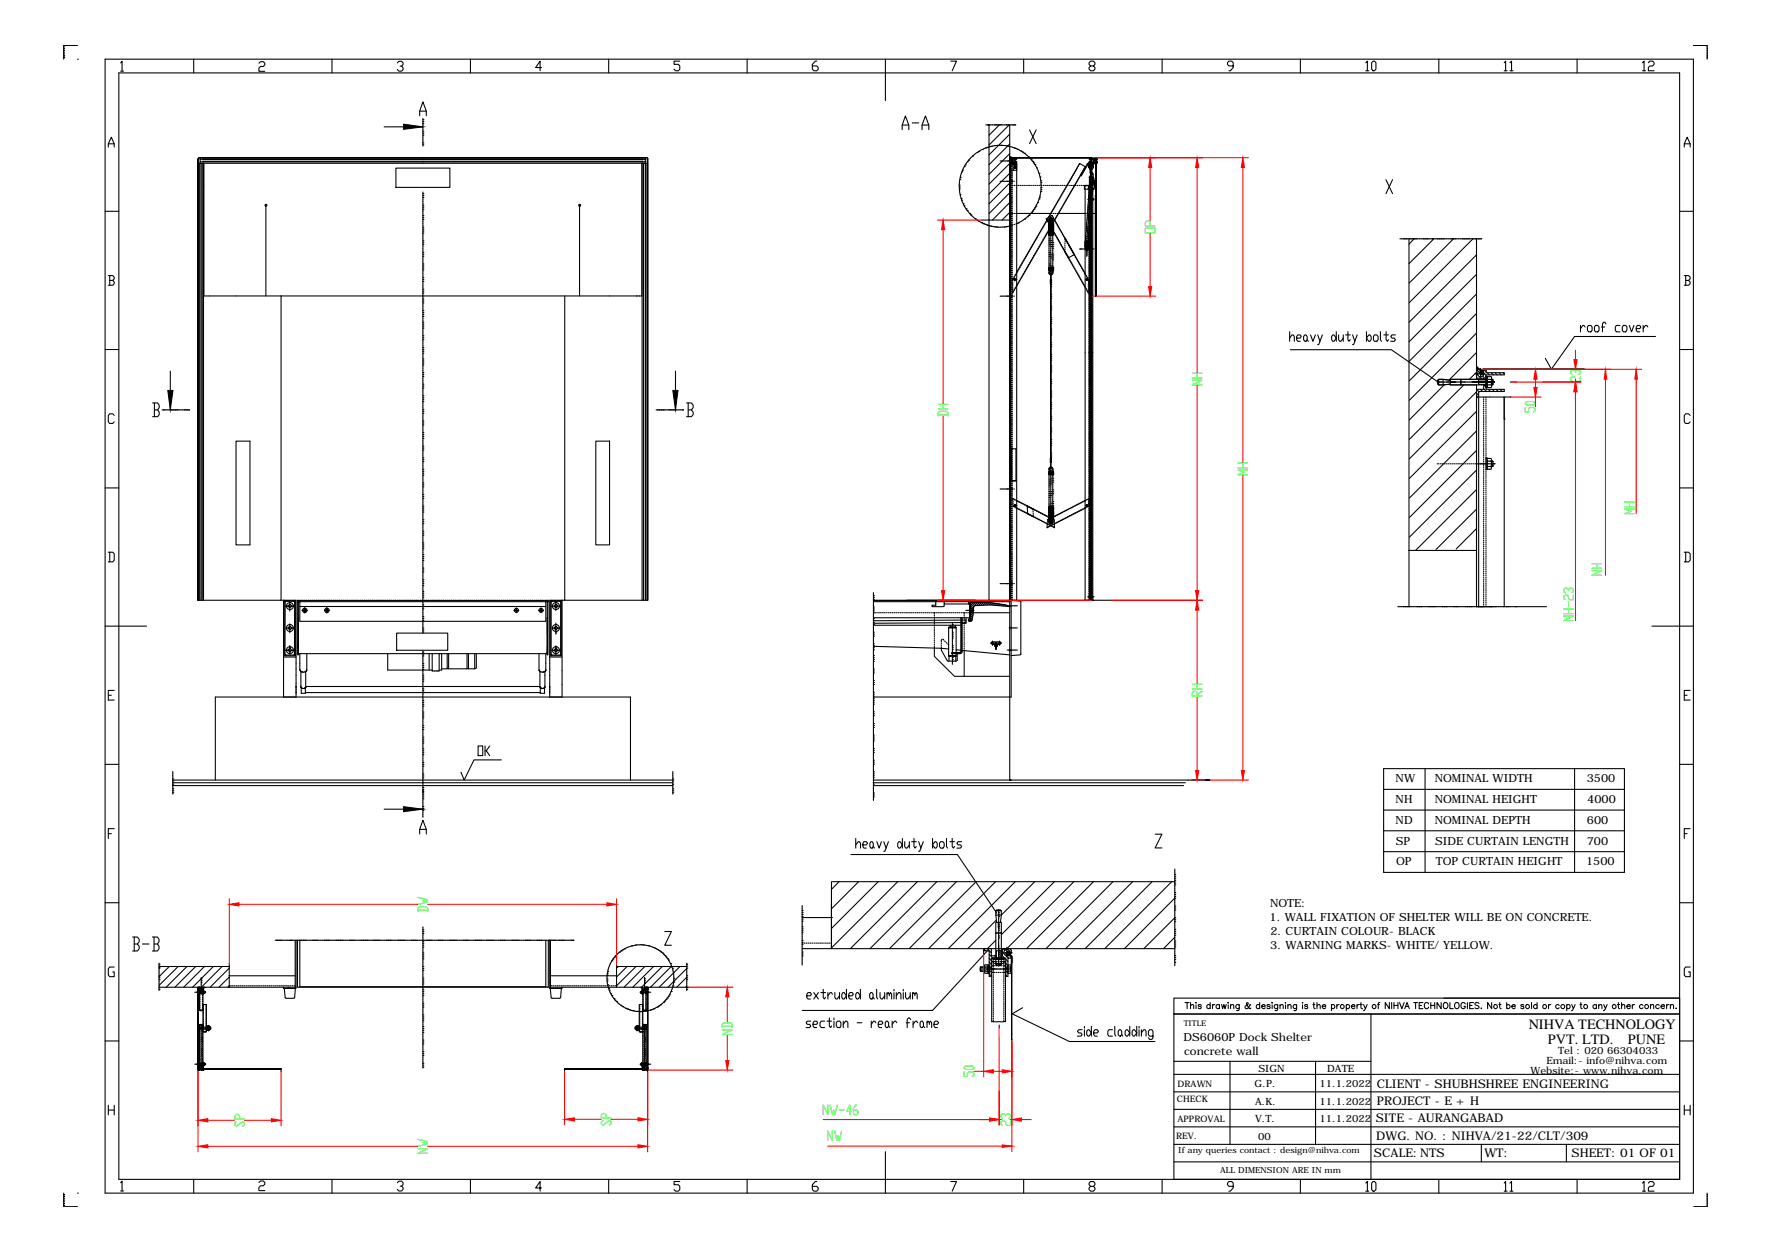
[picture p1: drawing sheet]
<svg xmlns="http://www.w3.org/2000/svg" width="420mm" height="297mm" viewBox="0 0 420 297" stroke-linecap="round" stroke-linejoin="round" font-family="sans-serif">
<defs><g id="words">
<g font-size="3.4">
<text x="362.3" y="243.9">NIHVA TECHNOLOGY</text>
<text x="366.8" y="247.5">PVT. LTD.</text>
<text x="385.7" y="247.5">PUNE</text>
</g>
<g font-size="2.8">
<text x="326.3" y="257.8">CLIENT - SHUBHSHREE ENGINEERING</text>
<text x="326.3" y="261.9">PROJECT - E + H</text>
<text x="326" y="266.1">SITE - AURANGABAD</text>
<text x="325.6" y="274.3">SCALE:NTS</text>
<text x="326.2" y="270.2">DWG. NO. : NIHVA/21-22/CLT/309</text>
<text x="351.8" y="274.3">WT:</text>
<text x="372.4" y="274.3">SHEET: 01 OF 01</text>
</g>
<g font-size="2.7">
<text x="330.7" y="185.4">NW</text>
<text x="340" y="185.5">NOMINAL WIDTH</text>
<text x="376" y="185.5">3500</text>
<text x="330.7" y="190.3">NH</text>
<text x="340" y="190.4">NOMINAL HEIGHT</text>
<text x="376.1" y="190.4">4000</text>
<text x="330.7" y="195.3">ND</text>
<text x="340" y="195.3">NOMINAL DEPTH</text>
<text x="376.1" y="195.3">600</text>
<text x="330.8" y="200.3">SP</text>
<text x="340.1" y="200.3">SIDE CURTAIN LENGTH</text>
<text x="376" y="200.3">700</text>
<text x="330.8" y="205.2">OP</text>
<text x="340.2" y="205.2">TOP CURTAIN HEIGHT</text>
<text x="375.8" y="205.2">1500</text>
<text x="301" y="214.9">NOTE:</text>
<text x="300.9" y="218.2">1. WALL FIXATION OF SHELTER WILL BE ON CONCRETE.</text>
<text x="301" y="221.6">2. CURTAIN COLOUR- BLACK</text>
<text x="301" y="224.9">3. WARNING MARKS- WHITE/ YELLOW.</text>
<text x="280.5" y="246.7">DS6060P Dock Shelter</text>
<text x="280.6" y="250">concrete wall</text>
</g>
<g font-size="2.4">
<text x="369.2" y="249.9">Tel : 020 66304033</text>
<text x="297.3" y="257.7">G.P.</text>
<text x="298.2" y="254.1">SIGN</text>
<text x="312.7" y="257.7">11.1.2022</text>
<text x="314.5" y="254.1">DATE</text>
<text x="362.7" y="254.5">Website:- www.nihva.com</text>
<text x="366.5" y="252.2">Email:- info@nihva.com</text>
<text x="297.4" y="261.8">A.K.</text>
<text x="312.7" y="261.9">11.1.2022</text>
<text x="297.4" y="266">V.T.</text>
<text x="312.7" y="266">11.1.2022</text>
<text x="298.1" y="270.2">00</text>
</g>
<g font-size="2.1">
<text x="279" y="257.7">DRAWN</text>
<text x="278.9" y="261.3">CHECK</text>
<text x="279" y="266">APPROVAL</text>
<text x="278.7" y="270.1">REV.</text>
</g>
<g font-size="2">
<text x="279.2" y="273.4">If any queries contact : design@nihva.com</text>
<text x="289.2" y="278.1">ALL DIMENSION ARE IN mm</text>
</g>
<text font-size="1.9" x="280.5" y="243.3">TITLE</text>
</g></defs>
<!-- layer: 1 -->
<path d="M18.3 14h.1M18.3 282.8h.1" fill="none" stroke="#000" stroke-width=".24"/>
<g fill="none" stroke="#000" stroke-width=".25">
<path d="M15.1 11.1h.1M15.1 11.5h.1M15.1 12h.1M15.1 12.4h.1M15.1 12.8h.1M15.1 13.2h.1M15.1 13.3h.1M15.1 13.6h.1M15.1 13.7h.1M15.1 11.1v.4M15.1 11.6v.3M15.1 12v.3"/>
<path d="M15.1 12.4v.4M15.1 12.8v.4M15.1 13.3v.3M15.1 13.7v.3M15.4 10.8h-.3v.3M15.4 10.8h.1M15.5 10.8h.3M15.8 10.8h.1M15.9 10.8h.3M16.3 10.8h.1M16.3 10.8h.4M16.7 10.8h.1"/>
<path d="M16.7 10.8h.4M17.1 10.8h.1M17.2 10.8h.3M17.5 10.8h.1M17.6 10.8h.1M17.6 10.8h.3M18 10.8h.1M18 10.8h.3M24.9 14h376.4v268.8h-376.4zM28.2 17.3h369.8v262.3h-369.8zM28.6 14.9l.3-.4v2.4M28.6 16.9h.7"/>
<path d="M45.9 14v3.3M61.4 15l.3-.4h.7l.4 .4v.4l-.4 .4h-.7l-.3 .3v.8h1.4M78.7 14v3.3M94.2 14.9l.3-.4h.7l.3 .4v.4l-.3 .4h-.4M95.2 15.7l.3 .4v.4l-.3 .4h-.7l-.3-.4M111.5 14v3.3M128.3 16h-1.4l1.1-1.5v2.3M144.2 14v3.3M161.1 14.5h-1.4v.8h1.1l.3 .3v.8l-.3 .4h-.7l-.4-.4M177.1 14v3.3M193.6 14.5h-.4l-.7 .8v1.1l.4 .4h.7l.3-.4v-.4l-.3-.4h-1.1M209.8 14v9.8"/>
<path d="M225.3 14.5h1.4l-1 2.3M242.6 14v3.3M258.5 15.6l-.4-.3v-.4l.4-.4h.6l.4 .4v.4l-.4 .3h-.6l-.4 .4v.4l.4 .4h.6l.4-.4v-.4l-.4-.4M275.4 14v3.3M292.2 15.6h-1l-.3-.3v-.4l.3-.4h.7l.3 .4v1.1l-.6 .8h-.4M308.2 14v3.3M323.7 14.9l.3-.4v2.3M323.7 16.8h.7M325.4 14.5h.3l.4 .4v1.5l-.4 .4h-.3l-.4-.4v-1.5zM341 14v3.3M356.5 14.9l.3-.4v2.3M356.5 16.8h.6"/>
<path d="M357.8 14.9l.4-.4v2.3M357.8 16.8h.7M373.7 14v3.3M389.2 14.9l.4-.4v2.3M389.2 16.8h.7M390.6 14.9l.4-.4h.6l.4 .4v.4l-.4 .3h-.6l-.4 .4v.8h1.4M401.3 10.8h.3M401.6 10.8h.1M401.7 10.8h.1M401.7 10.8h.3M402.1 10.8h.1M402.1 10.8h.4"/>
<path d="M402.5 10.8h.1M402.6 10.8h.3M402.9 10.8h.1M403 10.8h.3M403.4 10.8h.1M403.4 10.8h.3M403.8 10.8h.1M403.8 10.8h.4M404.2 10.8h.1M404.3 10.8h.3v.3M404.6 11.1h.1M404.6 11.5h.1"/>
<path d="M404.6 12h.1M404.6 12.4h.1M404.6 12.8h.1M404.6 13.2h.1M404.6 13.3h.1M404.6 13.6h.1M404.6 13.7h.1M404.6 11.1v.4M404.6 11.6v.3M404.6 12v.3M404.6 12.4v.4M404.6 12.8v.4"/>
<path d="M404.6 13.3v.3M404.6 13.7v.3M25.7 34.9v-.8l.7-1.6 .7 1.6v.8M25.7 34.1h1.4M46.9 37.7v104.6v-104.6M47 38.7v103.6M47.3 37.4l-.3 .3M47.3 38.7v103.6M47.4 38.7v103.6M47.4 38v.2M47.4 38.5v.2M47.4 38.4h.3"/>
<path d="M47.4 37.5h.3M47.4 37.9h.3M47.4 38.3h.3M47.7 37.4h-.3v.4h.3M47.9 38.7v103.6M48 37.4h104.5M48 38.4h104.5M48 37.5h104.5M48 37.8h104.5M48 37.9h104.5M48 38.3h104.5M48.2 38.7v103.6"/>
<path d="M48.3 38.7v31.5h18.3M91 30.1h9.2M93.8 39.8h12.8v4.6h-12.8zM99.5 27.4v-1.1l.7-2.2 .8 2.2v1.1M99.5 26.3h1.5M100.2 37.4h-52.9h52.9M100.2 28.4h.1M100.2 28.8h.1M100.2 29.3h.1M100.2 31.1h.1M100.2 31.6h.1M100.2 32.1h.1"/>
<path d="M100.2 33.9h.1M100.2 34.3h.1M100.2 28.1v.2M100.2 28.4v.4M100.2 28.9v.4M100.2 29.4v1.7M100.2 31.2v.4M100.2 31.6v.4M100.2 32.1v1.7M100.2 33.9v.4M100.2 34.4v.2M152.5 38.7v103.6"/>
<path d="M152.7 37.4h.3v104.9M152.7 38.4h.3M152.7 37.5h.3M152.7 37.8h.3M152.7 37.9h.3M152.7 38.3h.3M153.2 37.4h-53h53M153.2 37.4l.3 .3v104.6h-1.3M153.4 38.7v103.6M153.5 38.7h-106.6v103.6h1.3M213.8 30.7v-1.1l.8-2.1 .8 2.1v1.1M213.8 29.6h1.6"/>
<path d="M216.2 29.1h1.5M218.5 30.7v-1.1l.8-2.1 .8 2.1v1.1M218.5 29.6h1.6M228.3 39.9l-.2 .4M228.5 39.5l-.2 .4M228.5 39.5h.1M228.7 39.1l-.2 .4M228.7 39.1h.1M229 38.7l-.3 .3M229.2 38.3h.1M229.2 38.4l-.2 .3M229.5 38l-.2 .3"/>
<path d="M229.5 38h.1M230.1 37.3l-.6 .6M230.5 37h.1M230.5 37l-.3 .3M230.8 36.7l-.3 .3M231.2 36.4l-.3 .3M231.5 36.2l-.3 .2M231.6 36.1h.1M231.9 35.9l-.3 .2M232 35.9h.1M232.3 35.7l-.3 .2M232.7 35.4l-.3 .2"/>
<path d="M232.8 35.4h.1M233.1 35.3l-.3 .1M233.6 35.1l-.4 .1M233.6 35.1h.1M233.6 29.6h.3M234 29.6h.1M234 34.9l-.3 .2M234 34.9h.1M234 29.6h1.6M234.4 29.6v22.6h4.9v-22.6M234.5 34.8h.1M234.5 34.8l-.4 .1"/>
<path d="M234.5 29.6l-.1 .2M234.9 34.7l-.4 .1M234.9 34.7h.1M235.7 29.6h.1M235.7 29.6h.4M235.8 34.5l-.8 .2M235.8 34.5h.1M236.1 29.6h.1M236.2 29.6h.4M236.2 34.5h-.3M236.3 34.5h.1M236.3 34.5h.4"/>
<path d="M236.6 29.6h.1M236.7 29.6h.3M236.7 34.5h.1M236.8 29.6l-2.4 2.5M237 38.2h1.8M237.1 29.6h.1M237.1 29.6h1.3M237.2 34.4l-.4 .1M237.2 34.4h.1M237.2 34.5h.4M237.7 34.5h.4M238.1 34.5l.4 .1"/>
<path d="M238.4 29.6h.1M238.5 29.6h.4M238.6 34.6h.1M238.6 34.6l.4 .1M238.8 38.2h.1M238.9 38.2h.3M238.9 29.6h.1M238.9 29.6h.6M239 34.7l.9 .2M239.2 29.6l-4.8 4.8M239.2 37.7h.3M239.3 37.5v.3"/>
<path d="M239.3 37.8v.1h.4v.7M239.3 39.5v.7M239.3 37.2l.2 .2-.2 .1zM239.3 38.2h.1M239.3 37.2h.1M239.3 37.3h.1M239.3 37.4h.1M239.3 37.4l.1-.1-.1 .1M239.3 37.4h.1h-.1M239.3 37.5l.1-.1-.1 .1M239.3 37.5h.1M239.3 38.6h.4"/>
<path d="M239.3 37.5v105.1M239.3 31.8l-4.9 4.9M239.3 34.1l-4.9 4.9M239.3 36.4l-4.9 4.9M239.3 38.2h.8M239.3 37.5h20.1M239.4 37.4h.1v.5M239.4 37.4h.1M239.4 37.7l-.1 .1M239.4 37.7l.2 .2 .1-.2M239.4 37.3l.3 .1M239.4 37.4l-.1-.1 .2 .1"/>
<path d="M239.4 37.4h.3M239.4 37.4l-.1 .1M239.4 37.3v.1M239.5 39v103.3M239.5 38.6l-5.1 5.1M239.5 38.8l-.2 .2M239.5 37.4l-.2 .2M239.5 37.9h-.1M239.5 38.7v.3h-.2h1.1M239.5 37.7h.1M239.5 37.2v.7M239.5 37.9h.1"/>
<path d="M239.5 37.6l.1 .1M239.6 37.5h.1M239.6 29.6h.4M239.6 37.7h.2M239.6 37.5l.1 .1M239.6 37.4h.1M239.6 37.5l-.2 .2M239.6 37.5l-.1 .1M239.7 37.5h.1M239.7 37.5l-.2 .1h.2M239.7 37.5l-.1 .2M239.7 37.4h.1"/>
<path d="M239.7 37.6h.1M239.7 37.5v.2M239.7 39v.2M239.7 39.4v.2M239.7 39.9v.2M239.7 37.4v.1M239.7 37.6l-.1 .1M239.7 38.6l-.1 .1M239.7 37.5v.1M239.7 37.7h.1M239.8 37.4h.1M239.8 37.4h.4"/>
<path d="M239.8 37.4h19.7M239.8 37.4l-.1 .1M239.8 37.4l.1 .1M239.9 37.5v.1M239.9 37.6h-.2M239.9 39v.2M239.9 39.4v.2M239.9 39.9v.2M239.9 37.6h1M239.9 37.9l-.2 .2M239.9 38.2l-.2 .1M239.9 38.4l-.2 .1"/>
<path d="M239.9 34.9l.4 .1M239.9 38.6l-.1 .1M240 29.6h.1M240 37.6l-.3 .3M240 29.6h.4M240.1 38.9h.6M240.1 38.7h.8v1.7h-.8zM240.1 38.2h.1M240.2 37.4h19.3M240.2 38.2h.2M240.2 38.6h.5v.3M240.2 38.6l-.2 .1"/>
<path d="M240.2 37.4h.1M240.2 37.6l-.1 .1M240.3 39.7h.2M240.3 38.6h.1M240.3 38.9h.4v.2h-.4zM240.3 39.6l.2-.1 .2 .3-.2 .1zM240.3 38.3v.3M240.3 38.3l.5 .1M240.3 35.1h.1M240.3 38.3h.1M240.4 38.3h.1M240.4 38.6v.3"/>
<path d="M240.4 38.2h.2h-.2M240.4 38.2h.1M240.4 39.7l.1 .1M240.4 37.6v.1M240.4 38.3v.6M240.4 35.1l.3 .1M240.4 38.6l-.1 .1M240.4 38.6h.3M240.5 29.6h.1M240.5 37.6l-.2 .1M240.5 38.6h.4v.1h-1.4M240.5 39.7h.1"/>
<path d="M240.5 38.3v.6M240.5 39.2h.1M240.5 38.7h.1M240.5 38.3h.1M240.5 39.6l.2 .1M240.5 29.6h.2M240.5 37.4v1.3l.1-.1M240.5 38.8v.4M240.5 39.3v.7M240.6 39.7h.2M240.6 37.7l.1-.1v.1M240.6 38.2v.4"/>
<path d="M240.6 38.6v.3M240.6 38.2h.1M240.6 39h.3v103.3M240.7 38.3h.1M240.7 38.9h.2M240.8 35.2h.1M240.8 38.4l-.2 .2M240.8 38.4h-.5M240.8 35.2l.3 .2M240.8 38.6l-.1 .1M240.9 37.6v.1h-1v.9h.3M240.9 37.6l-.1 .1"/>
<path d="M241.2 35.4h.1M241.2 35.4l.4 .2M241.6 35.6l.3 .2M242 35.8h.1M242 35.8l.3 .2M242.4 36.1h.1M242.4 36.1l.3 .2M242.8 36.3h.1M242.8 36.3l.3 .3M243.1 36.6l.3 .3M243.5 36.9l.3 .3M243.8 37.2h.1"/>
<path d="M243.9 37.2l.2 .3M244 30.8l1.5 3.3M244.1 37.6h.1M244.2 37.6l.2 .3M244.4 37.9h.1M244.4 37.9l.3 .3M244.7 38.2h.1M244.7 38.3l.3 .3M245 38.6h.1M245 38.7l.2 .3M245.3 39l.2 .4M245.3 39h.1"/>
<path d="M245.5 39.4l.2 .4M245.5 30.8l-1.5 3.3M245.7 39.8h.1M245.7 39.8l.2 .4M255.4 39.7l-.1 .2M255.6 39.3l-.1 .2M255.9 38.8l-.2 .2M256.9 39.9l-.1 .2M257.1 39.5v.2M257.6 38.9l-1.3 2.4M257.8 39l-1.5 2.7-.2-.2 .1-.2M257.9 38.7l-.3 .2"/>
<path d="M257.9 38.8l.1 .8M257.9 39.6h.8M258 39.2h.1M258 39.2v.4M258 39.6l.4 .3M258 39.4l.2 .5 .2 .2M258 38.9h.7M258 38.9l.4 .1M258 38.7l.3 1M258 38.9l-.2 .1M258.1 39.2l-.1 .2M258.1 39.1h.1"/>
<path d="M258.2 39.1l-.1 .1M258.2 39.1h.1M258.2 39.3h.2M258.2 39.2h.1M258.2 39h.1M258.2 39.1v.1M258.2 39.8h.1M258.2 39v.1M258.3 39.7v.1M258.3 39.1h.1M258.3 37.4l.1 .2M258.3 39.1v.1"/>
<path d="M258.3 37.6l-.1 .1M258.3 37.4h.4M258.3 39.2h.4M258.3 38.6v-.9h.4l-.1 1.1M258.3 37.4h.1M258.4 38.2v.4M258.4 38.6l.1 .1M258.4 38.6h.1v.2M258.4 38.5l-.4 .1v.5M258.4 38.5h.1M258.4 39.2h.3M258.4 39.2h.1"/>
<path d="M258.4 39.3l-.1 .4M258.4 39h.3M258.4 39v.6M258.4 38.8v-.5v.7M258.4 38.8v.8M258.4 39h.1M258.4 37.6v.1h.1M258.4 39.7v.5M258.4 39.7h.2l.1 .5v.8h-.1M258.4 39.7h.1M258.4 37.6v.1M258.4 39.6h.1"/>
<path d="M258.4 37.4v.2h.3v-.2M258.4 39.6h.7M258.4 37.7v.3M258.4 39v.1M258.4 39.3h.4M258.4 38.7h-.5M258.4 39.9h.2M258.4 37.4h-.1M258.4 38.9h-.1M258.4 39.1l.1 .1M258.5 38.9h-.1M258.5 39.2h.2"/>
<path d="M258.5 39.7h-.2M258.5 39.7l-.2-.1 .1 .4 .1-.1M258.5 39.7l.4 1.5M258.5 38.8v.4M258.5 38.7v.1M258.5 39.2h.1M258.5 38.6l-.2 .1M258.5 39.2v.3M258.5 38.8h-.1M258.5 38.9v.3M258.5 37.4v.2M258.5 37.5v.5v-.4"/>
<path d="M258.5 38.6v-.3v1.3M258.5 37.6h.2M258.5 39v.1M258.5 39.9v.5M258.5 39.2v.7M258.5 38.7v.3M258.5 38.8h.1M258.5 39.9l.1 .3-.2 .1-.1-.3 .4 1.3 .2-.1M258.5 39.9h.1M258.5 38.6l.7 .1M258.5 37.8l.9-.1 .1 .4h-.4v.5h-1v.1l.1-.1M258.5 38.7l-.2-.2-.3 .2"/>
<path d="M258.5 37.6l-.1 .1M258.5 37.6h-.4l.3 .1v.2M258.5 38.7h.2M258.5 38.8l.1 .3M258.6 39.2h-.1M258.6 38.8h.1M258.6 38.8h-.1M258.6 39.5l-.1 .2M258.6 39.2h.1M258.6 39.2v.3M258.6 38.6l-.4-.3-.3 .4M258.6 38.8v.8l.1-.3"/>
<path d="M258.6 38.3v.5M258.6 39h-.3v.1M258.6 39h.1M258.6 37.7h-.2M258.6 39.5l-.3 .3-.3-.2M258.6 37.7v.3M258.6 38.8l.1 .3M258.7 37.4h.1l-.2 .3M258.7 38.7v.6M258.7 39.3h.1M258.7 37.6h.1M258.7 37.6l-.1 .1"/>
<path d="M258.7 39.1l.1 .1M258.7 37.6v.4M258.7 38.3v.4M258.7 39v.5M258.7 37.6h.6M258.7 39.1l-.2 .1M258.7 37.4h-.3M258.7 39.5l-.2 .3M258.7 39h.1M258.7 38.8l-.3-.1v.2M258.7 38.9h.1M258.7 38.7h.5"/>
<path d="M258.7 39.2h.1M258.7 38.8v.1M258.7 38.8l.1 .3M258.7 39.2h-.1M258.7 38.8h-.1M258.7 39.3l.2 .3-.2 .2M258.8 39.1l-.1 .1M258.8 39v.2M258.8 39.2h-.1M258.8 39.1h.1M258.8 39l.1 .1M258.8 39.2h.1"/>
<path d="M258.8 39h.1M258.8 39.1v.1M258.9 39.1h.1M258.9 38.6l-.1 .1M258.9 39.1l.2 .6-.5 .4M259 38.9l-.4 .1M259 37.6l-.1 .1M259.1 37.4h.4h-.2M259.1 37.4h.1M259.1 38.4v.1M259.2 38.7h.1M259.2 38.6l-.1 .1"/>
<path d="M259.2 38.1l-.1 .1M259.2 38.7v.2h-.5M259.2 38.5h.9M259.2 37.6l-.1 .1M259.3 38.5h.1M259.3 38v.2M259.3 38.2v.3M259.3 38.5v.3M259.4 37.5v.1M259.4 37.5h.2M259.4 37.7h.3M259.4 38.1l-.1 .1"/>
<path d="M259.5 38.4l-.2 .2h.2M259.5 37.4h.1M259.5 38.4v.2h.4h-.1M259.5 38.6h.1M259.5 38.4h.4M259.5 38.6v.1M259.5 37.4l-.1 .1M259.5 38.2v.4M259.5 37.4l.2 .1M259.5 37.7v-.2l-.2 .2M259.5 37.6h.3M259.5 38.2h-.4l.1 .5"/>
<path d="M259.6 37.5h.1M259.6 37.6v.1M259.6 37.6h.1M259.6 37.5v.1M259.6 37.7l-.1 .1M259.6 37.5l.1 .1M259.6 37.7l.1 .2M259.6 38.4v.2M259.6 38.6h.1M259.6 37.5v.9M259.6 38.6v12M259.6 38.6h.2"/>
<path d="M259.6 38.4h.1M259.6 38.6v31.6h.2v-31.6M259.6 38.5h.1M259.6 38.6v.1M259.6 37.9h.1M259.6 38.2l.1 .2M259.6 40l.2 .1M259.6 39.7l.2 .1-.2 .3M259.6 39.6h.2M259.6 39.4l.2 .1-.2 .1M259.6 39.3l.2 .1-.2 .1M259.6 38.9l.2 .1-.2 .3"/>
<path d="M259.6 39l.2 .1-.2 .1M259.6 38.7l.2 .1-.2 .1M259.6 38.6l-.1 .1M259.6 38.3l.1 .1M259.6 38l.2 .1M259.6 38.7h-.1M259.7 38.6h.1M259.7 38.3l-.1 .1M259.7 37.4l.2 .1v.3M259.7 37.5h.1M259.7 38.6l.1 .1M259.7 37.9l-.2 .1"/>
<path d="M259.7 38.3v.1M259.7 38.3l.2 .2M259.7 37.4v.2M259.7 37.5l-.1 .2M259.7 37.5v.2l-.1-.1M259.7 38.4h.1M259.7 37.9h.1M259.7 37.5l-.1 .1M259.7 37.5l.2 .2-.2 .2M259.8 38.2l-.2 .4M259.8 38.4h.1M259.8 38h-.2v.4"/>
<path d="M259.8 38.4l-.1-.5v.6M259.8 38.6v.1M259.8 38.7l-.2 .1M259.8 39.7l-.2 .1M259.8 38.6h.1M259.8 38.7h.1M259.8 37.6h.1M259.8 38.3l.1 .2M259.9 38.5h-.2v.3M259.9 37.6h.2M259.9 37.4l-.1 .1M259.9 38.3v.1"/>
<path d="M259.9 38.1l-.1 .1M259.9 38.3l-.1 .1M259.9 38.6l-.1 .1M259.9 38.5l-.1 .1M259.9 38.5l-.1 .2M259.9 38.5h.1M259.9 38.4l.1 .1h-.4M259.9 37.8v.5M259.9 37.8l-.4 .4M259.9 37.6h.1M260 37.4v.3M260 38.4v.2"/>
<path d="M260 37.4h.1M260 38.3h.1M260 38.6h.1M260 37.7h-.3v.2M260.1 37.4l-.1 .3M399.1 34.9v-.8l.7-1.6 .7 1.6v.8M399.1 34.1h1.4M24.9 50.1h3.3M63 48.7v21.5M100.2 51.1h.1M100.2 51.6h.1M100.2 52h.1"/>
<path d="M100.2 53.9h.1M100.2 54.3h.1M100.2 54.8h.1M100.2 55.3h.1M100.2 57.1h.1M100.2 57.5h.1M100.2 58h.1M100.2 59.8h.1M100.2 49.6h.1M100.2 49.1h.1M100.2 48.7h.1M100.2 46.8h.1"/>
<path d="M100.2 46.4h.1M100.2 45.9h.1M100.2 45.5v.4M100.2 45.9v.4M100.2 46.4v.4M100.2 46.9v1.7M100.2 48.7v.4M100.2 49.2v.3M100.2 49.6v1.5M100.2 51.2v.3M100.2 51.6v.4M100.2 52.1v1.7"/>
<path d="M100.2 53.9v.4M100.2 54.4v.4M100.2 54.8v.4M100.2 55.3v1.7M100.2 57.1v.4M100.2 57.6v.4M100.2 58.1v1.7M100.2 59.9v.4M137.3 48.7v21.5M227.3 43.9h.1M227.3 43.9v.4M227.3 44.3h.1"/>
<path d="M227.3 44.8h.1M227.3 44.4v.4M227.3 44.8l.1 .4M227.4 43l-.1 .8M227.4 45.3v.4M227.5 42.5h.1M227.5 42.6l-.1 .3M227.5 45.7v.4M227.5 46.2h.1M227.6 42.1h.1M227.6 46.2v.4M227.6 42.1l-.1 .4"/>
<path d="M227.6 41.6v.4M227.6 46.6l.2 .4M227.8 41.2l-.2 .4M227.8 47h.1M227.8 47.1l.1 .3M227.9 47.5h.1M227.9 40.7h.1M227.9 47.5l.2 .4M227.9 40.8l-.1 .4M228.1 40.3h.1M228.1 40.4l-.2 .3M228.1 47.9l.1 .4"/>
<path d="M228.3 48.3h.1M228.3 48.4l.1 .3M228.4 48.7h.1M228.5 48.8l.2 .3M228.7 49.2l.5 .7M229 49.5h.1M229.2 49.9h.1M229.2 49.9l.3 .3M229.5 50.3l.3 .3M229.8 50.6h.1M229.8 50.6l.3 .3M230.1 50.9h.1"/>
<path d="M230.1 51l.3 .2M230.4 51.3l.3 .2M230.8 51.6l.3 .2M231.1 51.9h.1M231.2 51.9l.3 .2M231.5 52.1h.1M231.5 52.1l.3 .3M231.9 52.4h.1M231.9 52.4l.4 .2M232.3 52.6l.3 .2M232.5 52.2h1.9v90.1M232.7 52.8h.1"/>
<path d="M232.7 52.8l.4 .2M233.1 53h.1M233.1 53.1l.4 .1M233.5 53.2h.1M233.6 53.2l.3 .2M233.9 53.4h.1M234 53.4l.3 .1M234.4 53.5h.1M234.4 53.5l.4 .1M234.8 53.6h.1M234.9 53.6l.4 .1M235.3 53.7l.4 .1"/>
<path d="M235.7 53.8h.1M235.8 53.8h.3M236.2 53.8h.1M236.2 53.8l.4 .1M237 43h1.6M238 53.8l-1.3 .1M238 53.8h.1M238.4 53.7l-.3 .1M238.5 53.7h.1M238.6 43h.1M238.6 43h.4M238.9 53.7h-.4"/>
<path d="M239.1 43h.1M239.1 43h.4M239.3 52.2v90.1M239.3 50.4v.4M239.3 50.6h.2M239.3 43.4l-4.9 4.9M239.3 41.1l-4.9 4.9M239.3 45.7l-4.9 4.9M239.3 48l-4.1 4.2M239.3 50.3l-1.8 1.9M239.5 53.5l-.6 .2M239.7 43h.3"/>
<path d="M239.7 42.9h.2v.2l-.2 .1zM239.7 40.4v.3M239.7 40.9v.2M239.7 41.4v.2M239.7 41.9v.2M239.7 42.4v.2M239.7 43.4v.2M239.7 43.8v.3M239.7 44.3v.3M239.7 44.8v.3M239.7 45.3v.3M239.7 45.8v.2"/>
<path d="M239.7 46.3v.2M239.7 46.8v.2M239.7 47.3v.2M239.7 47.8v.2M239.7 48.3v.2M239.7 48.8v.2M239.7 49.2v.3M239.7 49.8v.2M239.7 50.2v.3M239.7 50.7v.3M239.7 51.2v.2M239.7 51.7v.3"/>
<path d="M239.7 52.2v.2M239.7 52.7v.2M239.7 53.2v.2M239.7 53.7v.2M239.7 54.2v.2M239.7 54.7v.2M239.7 55.2v.2M239.7 55.6v.3M239.7 56.1v.3M239.7 56.6v.3M239.7 57.1v.3M239.7 57.6v.2"/>
<path d="M239.7 58.1v.2M239.7 58.6v.2M239.7 59.1v.2M239.7 59.6v.2M239.7 50.6h.3M239.8 44h.2M239.9 40.4v.3M239.9 40.9v.2M239.9 41.4v.2M239.9 41.9v.2M239.9 42.4v.2M239.9 43.4v.2"/>
<path d="M239.9 43.8v.3M239.9 44.3v.3M239.9 44.8v.3M239.9 45.3v.3M239.9 45.8v.2M239.9 46.3v.2M239.9 46.8v.2M239.9 47.3v.2M239.9 47.8v.2M239.9 48.3v.2M239.9 48.8v.2M239.9 49.2v.3"/>
<path d="M239.9 49.8v.2M239.9 50.2v.3M239.9 50.7v.3M239.9 51.2v.2M239.9 51.7v.3M239.9 52.2v.2M239.9 52.7v.2M239.9 53.2v.2M239.9 53.7v.2M239.9 54.2v.2M239.9 54.7v.2M239.9 55.2v.2"/>
<path d="M239.9 55.6v.3M239.9 56.1v.3M239.9 56.6v.3M239.9 57.1v.3M239.9 57.6v.2M239.9 58.1v.2M239.9 58.6v.2M239.9 59.1v.2M239.9 59.6v.2M240 53.4h-.2M240.2 43h.2M240.3 50.6h.2"/>
<path d="M240.3 44h.2M240.5 53.2l-.2 .1M240.7 50.6h8.6M240.8 44h.2M241.2 52.9l-.5 .2M241.2 52.9h.1M241.3 44h.2M241.6 52.7l-.3 .2M241.8 44h.2M242 52.5l-.3 .2M242.2 44h.3M242.4 52.2l-.3 .3"/>
<path d="M242.8 44h.2M242.8 52l-.3 .2M242.8 52h.1M243.1 51.7l-.3 .2M243.3 44h.2M243.5 51.4l-.3 .3M243.5 51.4h.1M243.7 59.9l-.1 .2M243.7 44h.3M243.8 51.1l-.3 .2M243.9 51.1h.1M244 59.5l-.1 .2"/>
<path d="M244.2 50.7l-.3 .3M244.2 59l-.1 .2M244.2 44h.2M244.4 50.3h.1M244.4 50.4l-.2 .3M244.5 58.6l-.1 .2M244.7 58.2l-.1 .2M244.7 50h.1M244.7 44h.3M244.7 50.1l-.2 .2M245 57.8l-.1 .2M245 49.7l-.2 .3"/>
<path d="M245 49.6h.1M245.2 57.3l-.1 .2M245.2 44h.3M245.3 49.2h.1M245.3 49.3l-.3 .3M245.5 56.9l-.2 .2M245.5 48.9l-.2 .3M245.5 48.9h.1M245.5 59.7l-.1 .1M245.7 48.5l-.2 .3M245.7 56.5l-.1 .2M245.7 44h.2"/>
<path d="M245.8 59.2l-.1 .2M245.9 48h.1M245.9 40.2l.3 .8M245.9 48.1l-.2 .3M245.9 56.1l-.1 .2M246 58.8l-.1 .2M246.1 47.6l-.2 .4M246.2 55.6l-.1 .2M246.2 44h.2M246.2 47.2h.1M246.2 41.1l.3 .8M246.2 41.1h.1"/>
<path d="M246.2 47.2l-.1 .4M246.3 58.4l-.2 .2M246.4 46.8h.1M246.4 46.8l-.2 .3M246.4 55.2l-.1 .2M246.5 46.3l-.1 .4M246.5 42h.1M246.5 42l.1 .8M246.5 58l-.1 .1M246.6 45.9l-.1 .4M246.6 45.4h.1M246.6 42.9h.1"/>
<path d="M246.6 45.4v.4M246.6 42.9l.1 .4M246.7 44.9h.1M246.7 44.5h.1M246.7 43.8v.7M246.7 43.3h.1M246.7 54.8l-.1 .2M246.7 44h.2M246.7 45l-.1 .4M246.7 43.4v.3M246.7 44.5v.4M246.8 57.5l-.2 .2"/>
<path d="M246.9 54.4l-.1 .1M247 57.1l-.1 .2M247.2 53.9l-.1 .2M247.2 44h.2M247.2 56.7v.2M247.4 53.5l-.1 .2M247.5 56.2l-.1 .2M247.7 53.1l-.2 .2M247.7 44h.2M247.7 55.8l-.1 .2M247.9 52.6l-.1 .2M248 55.4l-.1 .2"/>
<path d="M248 51.8l.1 .2M248.2 52l-7.4 12.8M248.2 44h.2M248.2 52.2l.1 .2M248.3 55l-.2 .2M248.3 52l-.3 .4M248.3 51.7l7.6-12.9 1.3 .8-7.4 12.9M248.4 52.6l.2 .2M248.6 52.8l.9 1.6M248.6 53.1l.5 .9M248.6 54.6h.1M248.6 54.5h.1"/>
<path d="M248.6 55.8h.1M248.6 55.6h.1M248.6 55.5h.1M248.6 55.3h.1M248.6 55.2h.1M248.6 55h.1M248.6 52.7h.1M248.6 54.8h.1M248.6 53h.1M248.6 53.1h.1M248.6 53.3h.1M248.6 53.4h.1"/>
<path d="M248.6 53.6h.1M248.6 53.7h.1M248.6 53.9h.1M248.6 54h.1M248.6 54.2h.1M248.6 54.3h.1M248.6 52.8h.4h-.4M248.6 55l.8 .1M248.6 54.9l.8 .1M248.6 59.8h.1M248.6 58h.1M248.6 57.5h.1"/>
<path d="M248.6 57.1h.1M248.6 56.6h.1M248.6 54.8v1.8M248.6 52.7v2.1M248.6 52.8h.1M248.6 54.9h.1M248.6 55.1v.2M248.6 56.7v.3M248.6 57.1v.4M248.6 57.6v.4M248.6 58.1v1.7M248.6 59.9v.4"/>
<path d="M248.6 55.8h.4M248.6 55.5h.4M248.6 55.2h.4M248.6 55.5v.1M248.6 55.2v.1M248.6 52.8v.1M248.6 53.1v.1M248.6 53.4v.1M248.6 53.7v.1M248.6 54v.1M248.6 54.3v.1M248.6 55.6v.2"/>
<path d="M248.6 55.3v.2M248.6 55v.2M248.6 53v.1M248.6 53.3v.1M248.6 53.6v.1M248.6 53.9v.1M248.6 54.2v.1M248.6 54.9v.1M248.6 54.8v.1M248.6 52.7v.1M248.6 54.6v.1M248.6 54.5v.1"/>
<path d="M248.6 52v.5M248.6 52.2h.4M248.6 44h.3M248.7 53.3h.1M248.7 52l.3 .5M248.8 51.2l-.4 .5M248.8 52v.3l.2 .1M248.8 53.3h.1M248.8 54h.1M248.8 53.6h.1M248.8 51.7h.4M248.8 52l-.1 .1"/>
<path d="M248.9 53.8l-.5 1M248.9 53.8h.1M248.9 52.4h.2M248.9 52.6l.1 .2M248.9 52.6l-.3 .1M248.9 51.7h.2M248.9 51.8l.1 .1M248.9 51.7a.49 .49 0 0 0-.3 .4 .49 .49 0 0 0 .3 .5M249 51.8v-.2l.1 .2M249 53.5h.1M249 51.9h.1M249 52.2l-.4 .3"/>
<path d="M249 50.8l-.1 .2M249 51.9l-.2 .2 .3 .3M249 51.9l-.2 .2 .2 .3M249 52.4h.1M249 51.9l-.2 .3M249 51.8h.1M249 51.8l.1-.1v.1M249 52.2h.1M249 51.7v.4M249 53.8h.1M249 53.8l-8.2 14.3M249 51.8v.3"/>
<path d="M249 51.9v.2M249 52.5h.1M249 58.4h.1M249 58h.1M249 57.5h.1M249 57h.1M249 55.6v.2l.4-.1M249 55.5v.1h.4M249 55.3v.2l.4-.1M249 55.2v.1h.4M249 52.9l-.4 .1M249 53.1h-.4"/>
<path d="M249 52.8l-.4 .2M249 53.2l-.4 .1M249 52.9v.2h-.4M249 53.4h-.4M249 53.1l-.4 .2M249 53.5l-.4 .1M249 53.2v.2h-.4M249 53.7h-.4M249 53.4l-.4 .2M249 53.8l-.4 .1M249 53.5v.2h-.4M249 54h-.4"/>
<path d="M249 53.7l-.4 .2M249 54.1l-.4 .1M249 53.8v.2h-.4M249 54l-.4 .2M249 54.1v.3l-.4 .1M249 52.5v.1l.3-.1M249 52.8h.1M249 52.2v.3M249 55.8v1.2M249 57.1v.4M249 57.5v.4M249 58v.4"/>
<path d="M249 58.5v1.7M249 55.6h-.4M249 55.3h-.4M249.1 52.2h.3l-.2-.2 .1 .2M249.1 51.8h.1M249.1 52.2l.1 .3M249.1 52.4v.1M249.1 52.4l-.1 .1M249.1 51.9l.2 .2-.2 .3M249.1 51.9l.1 .1M249.1 51.9l.2 .2-.3 .3-.2-.3 .2-.2M249.1 51.9h.1"/>
<path d="M249.1 54l4.1 7.1M249.1 54h.1M249.1 53.5l-.2 .3M249.1 51.9v.1M249.1 52.3v.1M249.1 51.7l.4 .4M249.1 51.8v.1M249.1 53.6l-.1 .2M249.1 44h.3M249.2 51.8h-.4l.2 .3M249.2 51.1l-1.3 .8 .7 1.2M249.2 51.1l5.3 9.3"/>
<path d="M249.2 50.3l-.1 .3M249.2 51.1l.2 .2M249.3 52v.3l-.3 .1M249.3 54.2h.1M249.3 52.2h.1M249.3 52h.1M249.3 52v.3l-.2 .2M249.4 54.2h.1M249.4 52l-.3 .2M249.4 53.1l-.2 .2M249.4 53.1l-.1 .3M249.4 52l.1 .1"/>
<path d="M249.4 54.7h-.4v.2l.4-.1M249.4 52.8h-.3M249.4 52.9h-.4M249.4 53.1h-.4M249.4 53.2h-.4M249.4 53.4h-.4M249.4 53.5h-.4M249.4 53.7h-.4M249.4 53.8h-.4M249.4 53.9l-.4 .1M249.4 54.1h-.4M249.4 54.2l-.8 .1"/>
<path d="M249.5 52.9h.1M249.5 53.1h.1M249.5 53.2h.1M249.5 53.4h.1M249.5 53.5h.1M249.5 53.7h.1M249.5 53.8h.1M249.5 53.9h.1M249.5 54.1h.1M249.5 54.2h.1M249.5 54.4h.1M249.5 54.5h.1"/>
<path d="M249.5 54.7h.1M249.5 55.7h.1M249.5 55.6h.1M249.5 55.4h.1M249.5 55.3h.1M249.5 55.1h.1M249.5 55.7l-.5 .1M249.5 55.6h-.5M249.5 55.4l-.5 .1M249.5 55.3h-.5M249.5 55.1l-.5 .1M249.5 54.2l-.9 .1"/>
<path d="M249.5 54.4l-.9 .2M249.5 54.5l-.9 .3M249.5 54.7l-.9 .1v.2M249.5 52.8v1.9M249.5 57.5h.1M249.5 57.9h.1M249.5 58.4h.1M249.5 58.9h.1M249.5 55v.7M249.5 54.7v.3M249.5 54.4l.1 .3M249.5 49.9l-.1 .2"/>
<path d="M249.5 52.7v.1M249.5 54.7v.6M249.5 55.7v1.7M249.5 57.5v.4M249.5 58v.3M249.5 58.4v.4M249.5 58.9v1.3M249.5 52.9h-.5M249.5 53.1h-.5M249.5 53.2h-.5M249.5 53.4h-.5M249.5 53.5h-.5"/>
<path d="M249.5 53.7h-.5M249.5 53.8h-.5M249.5 53.9l-.5 .1M249.5 54.1h-.5M249.5 55h.1M249.5 52.8h.1M249.5 54.8h.1M249.5 55.6v.1M249.5 55.4v.1M249.5 55.3v.1M249.5 55.1v.1M249.5 52.9v.1"/>
<path d="M249.5 53.1v.1M249.5 53.2v.1M249.5 53.4v.1M249.5 53.5v.1M249.5 53.7v.1M249.5 53.8v.1M249.5 53.9v.2M249.5 54.1v.1M249.5 54.2v.2M249.5 54.4v.1M249.5 54.5v.2M249.5 55v.1"/>
<path d="M249.5 54.8v.2M249.5 54.7v.1M249.5 51.6l.1 .2M249.5 52.1l-.2 .4-.4 .1M249.5 52.1a.53 .53 0 0 1-.4 .7M249.6 50.6h.2M249.6 52.6l-.1 .2M249.7 52.7l-.2 .2v-.1M249.7 44h.2M249.7 54.9l.2 .2M249.7 49.5l-.1 .2M249.7 52l.2 .2"/>
<path d="M250 55.3l.1 .3M250 49.1l-.1 .2M250 52.4l.1 .2M250 51.9l-.3 .5M250.1 50.6h.2M250.1 44h.3M250.2 48.7l-.1 .2M250.2 55.8l.1 .2M250.2 52.8l.2 .3M250.3 51.4l-.1 .3M250.5 48.2l-.2 .2M250.5 56.2l.1 .2"/>
<path d="M250.5 51l-.1 .2M250.5 53.3l.1 .2M250.6 50.6h6.8M250.6 44h.2M250.7 56.6l.1 .2M250.7 47.8l-.1 .2M250.7 53.7l.1 .2M250.8 50.6l-.1 .2M251 57l.1 .2M251 47.4l-.2 .2M251 54.1l.1 .2M251 50.2l-.1 .2"/>
<path d="M251.1 44h.2M251.2 57.5l.1 .2M251.2 47l-.1 .2M251.2 54.6l.1 .2M251.3 49.8l-.2 .1M251.4 57.9l.2 .2M251.4 46.5l-.1 .2M251.5 55l.1 .2M251.5 49.3l-.1 .2M251.6 44h.3M251.7 55.4l.1 .2M251.7 58.3l.1 .2"/>
<path d="M251.7 46.1l-.1 .2M251.8 48.9l-.2 .2M251.9 55.9l.2 .2M251.9 58.8l.2 .1M251.9 45.7l-.1 .2M252 48.5l-.1 .2M252.1 44h.2M252.2 59.2l.1 .2M252.2 45.3l-.1 .1M252.2 56.3l.1 .2M252.2 48.1l-.1 .1M252.4 57.6v.2"/>
<path d="M252.4 58.1v.2M252.4 58.6v.2M252.4 59v.3M252.4 56.8v-.4l4.8 8.6M252.4 57.1v.2M252.4 59.6l.1 .2M252.4 56.7l.1 .2-.1-.2M252.4 44.8l-.1 .2M252.5 59.7l-.1-.2v.4M252.5 47.6l-.1 .2M252.6 44h.5M252.7 57.1l.1 .2"/>
<path d="M252.7 44.4l-.1 .2M252.7 47.2l-.1 .2M252.9 44l-.1 .2M253 57.8l-.1-.3 .1 .3M253 46.8l-.1 .2M253.2 58l.1 .2M253.2 43.5l-.2 .2M253.2 46.3l-.1 .2M253.4 58.4l.1 .2M253.4 44h.2M253.4 43.1l-.1 .2M253.5 45.9l-.2 .2"/>
<path d="M253.6 58.8l.2 .2M253.7 42.7l-.2 .2M253.7 45.5l-.1 .2M253.9 59.2l.1 .3M253.9 44h.2M253.9 59.3l.1 .2M253.9 42.3l-.1 .2M254 45.1l-.2 .2M254.1 59.7l.1 .2-.1-.2M254.1 41.8v.3M254.2 44.6l-.1 .2M254.4 44h.6"/>
<path d="M254.4 41.4l-.1 .2M254.4 44.2v.2M254.6 41l-.1 .2M254.7 43.8l-.1 .2M254.9 40.6l-.1 .2M254.9 43.4l-.1 .2M255.2 40.1l-.2 .3M255.2 42.9l-.1 .2M255.2 44h.3M255.5 42.5l-.2 .2M255.7 42.1l-.1 .2M255.7 44h.3"/>
<path d="M255.8 59h.2M255.9 41.7l-.1 .1M256 59h.1M256.1 59h1.9M256.2 41.2l-.2 .2M256.2 44h.3M256.2 41.3h.1M256.4 40.8l-.1 .2M256.7 40.4l-.1 .2M256.7 44h.2M257 44h1v.8h-1zM257.1 59h.9"/>
<path d="M257.1 44.6v97.7h1.9M257.1 44.3v-.3h1.9v98.3M257.2 57.4h.1M257.2 57.5h.1M257.2 57.6h.1M257.2 57.8h.1M257.2 57.9h.1M257.2 58.2h.1M257.2 58.3h.1M257.2 58.4h.1M257.2 58.6h.1M257.2 57.2v1.5"/>
<path d="M257.2 58.7h.1M257.2 57.2h.1M257.2 58.1h.1M257.2 57.2v.2M257.2 57.4v.1M257.2 57.5v.1M257.2 57.6v.2M257.2 57.8v.1M257.2 57.9v.1M257.2 58v.1M257.2 58.1v.2M257.2 58.3v.1"/>
<path d="M257.2 58.4v.1M257.2 58.5v.1M257.2 58h.1M257.2 58.5h.1M257.2 57v.2l.7 .1M257.2 57h.1M257.2 57.4l.7 .1M257.2 57.5l.7 .1M257.2 57.8h.7M257.2 57.9l.7 .1M257.2 58l.7 .1M257.2 58.3h.7"/>
<path d="M257.2 58.4l.7 .1M257.2 44h.2M257.2 57.6h.3M257.3 56.5h.1M257.3 56.6l-.1 .4M257.3 56.1v.4M257.3 58.9l.2-.1 .2 .4-.2 .1zM257.3 56.1h.1M257.3 55.6v.4M257.4 54.7h.1M257.4 54.8l-.1 .8M257.4 54.2h.1"/>
<path d="M257.4 54.3v.4M257.4 53.8v.4M257.5 53.8h.1M257.5 53.4v.3M257.5 57.6v.2l.4-.1M257.5 58.1v.2l.4-.1M257.5 58.8h.1M257.5 58.6h.1M257.5 60h.1M257.5 59.5h.1M257.5 58.1h.1M257.5 57.7h.1"/>
<path d="M257.5 57.3v.3M257.5 57.7v.4M257.5 58.2v1.7M257.5 58.1l-.3 .1M257.5 58.5l-.3 .1M257.5 58.6l-.3 .1M257.6 57l-.1 .2h.4M257.6 57h.1M257.6 52.4l-.1 .9M257.6 52h.1M257.6 56.5h.1M257.6 56h.1"/>
<path d="M257.6 52v.4M257.6 51.5v.4M257.6 56.1v.3M257.6 56.5v.4M257.6 59l-.1-.1 .1 .2M257.7 51.5h.1M257.7 51h.1M257.7 51.1v.3M257.7 55.1h.1M257.7 44h.3M257.7 55.2v.8M257.7 54.7h.1"/>
<path d="M257.7 44.8h1.6M257.7 47.3h.3M257.7 54.7v.4M257.8 49.7h.1M257.8 49.2h.1M257.8 54.2h.1M257.8 53.7h.1M257.8 54.2l-.1 .4M257.8 49.7l-.1 .9M257.8 49.2v.4M257.8 53.8v.4M257.8 48.7h.1"/>
<path d="M257.8 48.8v.4M257.8 53.3v.4M257.9 58.7v.1M257.9 58.6h.1M257.9 57.3h.1M257.9 57.5h.1M257.9 57.6h.1M257.9 57.7h.1M257.9 57.8h.1M257.9 58h.1M257.9 58.1h.1M257.9 58.2h.1"/>
<path d="M257.9 58.3h.1M257.9 58.5h.1M257.9 57.2v1.4M257.9 58.6h-.4v.2l.3-.1a.4 .4 0 0 1-.1 .7 .4 .4 0 0 1-.6-.3 .4 .4 0 0 1 .4-.5M257.9 52.8h.1M257.9 58.7l-.1 .4-.3 .2-.2-.3 .2-.3M257.9 58.6v.1M257.9 48.3l-.1 .4M257.9 52.9l-.1 .4M257.9 57.3l-.7 .1M257.9 57.5h-.7M257.9 57.6h-.7"/>
<path d="M257.9 57.7l-.7 .1M257.9 57.8l-.7 .1M257.9 58h-.7M257.9 58.1l-.7 .1M257.9 58.2l-.7 .1M257.9 58.3l-.7 .1M257.9 58.5l-.7 .1M257.9 57.2v.1M257.9 57.3v.1M257.9 57.4v.1M257.9 57.5v.2M257.9 57.7v.1"/>
<path d="M257.9 57.8v.1M257.9 58v.1M257.9 58.1v.1M257.9 58.2v.1M257.9 58.3v.2M257.9 58.5v.1M257.9 57.2h.1M257.9 57.4h.1M257.9 52.4h.1M257.9 47.9v.4M257.9 52.4v.4M258 47.4h.1"/>
<path d="M258 46.9h.1M258 51.9h.1M258 47v.3M258 51.5v.4M258 56l-.1 1.2M258 44.8h.4M258 44h.4M258 47.4l-.1 .4M258 52l-.1 .3M258 55.6h.1M258 46.5h.1M258 55.6v.4"/>
<path d="M258 55.1h.1M258 59h.1M258 47.3h.1M258 44v.2M258 44.5v.2M258 45v.2M258 45.5v.2M258 46.5v.4M258 47v.2M258 47.4v.3M258 47.9v.2M258 48.4v.3"/>
<path d="M258 48.9v.3M258 49.4v.2M258 49.9v.2M258 50.4v.2M258 50.9v.2M258 51.4v.2M258 51.9v.2M258 52.4v.2M258 52.8v.3M258 53.4v.2M258 53.8v.3M258 54.3v.2"/>
<path d="M258 55.3v.3M258 55.8v.2M258 56.3v.2M258 56.8v.2M258 57.3v.2M258 57.8v.2M258 58.3v.2M258 58.8v.2M258 59.2v.3M258 59.7v.3M258 55.1v.4M258 46v.4"/>
<path d="M258.1 42.1h.4v.2l-.3 .2M258.1 54.6h.1M258.1 50.1h.1M258.1 59h.4M258.1 47.3h.4M258.1 54.7l-.1 .3v-.2M258.1 50.1l-.1 1.3M258.1 44.6h.1M258.1 49.6h.1M258.1 49.2h.1M258.1 44.5h.2M258.1 44.7l-.1 1.5"/>
<path d="M258.1 49.2v.4M258.1 53.7v.5M258.1 54.2v.4M258.1 49.7v.4M258.2 53.3h.1M258.2 44.2h.1M258.2 53.3l-.1 .4M258.2 48.7l-.1 .4M258.2 44.2l-.1 .4M258.2 52.8h.1M258.2 42.3h.1M258.2 42.5h.1"/>
<path d="M258.2 43.8h.1M258.2 43.7h.1M258.2 43.5h.1M258.2 43.4h.1M258.2 43.2h.1M258.2 43.1h.1M258.2 43h.1M258.2 42.9h.1M258.2 42.7h.1M258.2 42.6h.1M258.2 42.5v1.4M258.2 43.8l.3-.1-.3 .2"/>
<path d="M258.2 43.7h.6M258.2 43.5l.6 .1M258.2 43.4h.6M258.2 43.2l.6 .1M258.2 43.1l.6 .1M258.2 43l.6 .1M258.2 42.9h.6M258.2 42.7l.6 .1M258.2 42.6l.6 .1M258.2 52.8v.4M258.2 42.3v.2M258.2 43.9v.2"/>
<path d="M258.2 48.3v.4M258.2 43.7v.2M258.2 43.6v.1M258.2 43.5v.1M258.2 43.4v.1M258.2 43.2v.2M258.2 43.1v.1M258.2 43v.1M258.2 42.9v.1M258.2 42.7v.2M258.2 42.6v.1M258.2 42.5v.1"/>
<path d="M258.2 43.9h.1M258.2 43.6h.1M258.2 52.3h.1M258.2 47.8h.1M258.2 44.3v.3M258.2 52.4v.4M258.2 47.9v.3M258.3 47.3h.1M258.3 46.9h.1M258.3 46.9v.4M258.3 47.4l-.1 .4M258.3 51h.1"/>
<path d="M258.3 42.3h-.1M258.3 44.5h.1M258.3 51l-.1 1.3M258.3 40.2v.8M258.3 46.5v.3M258.4 40.9h.1M258.4 50.6h-.7v.4M258.4 50.5h.1M258.4 40.2h.1M258.4 41h.3M258.4 50.6l-.1 .3M258.4 40.2h.2"/>
<path d="M258.4 40.1v.1M258.4 40.2v1.8M258.4 50.1h.1M258.4 45.5h.1M258.4 44v98.3M258.4 50.1v.4M258.4 45.6l-.1 .8M258.4 41.8h.2M258.4 42h.2M258.4 41.7h.2M258.5 45.1h.1M258.5 44.6h.1"/>
<path d="M258.5 44h-.3v98.3M258.5 44.6v.4M258.5 49.2v.4M258.5 49.6l-.1 .4M258.5 45.1l-.1 .4M258.5 41.8l-.2 .2 .1 .2M258.5 41.6l-.3 .3 .1 .4M258.5 41h.1M258.5 59h.1M258.5 47.3h.1M258.5 41.2l.1 .5M258.5 48.7v.4"/>
<path d="M258.5 44.2v.3M258.5 40.2v.2M258.5 41.6v.5h.5M258.5 48.2h.1M258.5 42.3l-.3 .2M258.5 42.3h.1M258.5 40.1l-.1 .1M258.5 59h.8M258.5 40.7v.5M258.5 41.4v.1M258.5 47.3h.8M258.5 48.3v.4"/>
<path d="M258.6 40.2h.1M258.6 47.8h.1M258.6 47.3v.4M258.6 47.8l-.1 .4M258.6 41v.3M258.6 41.7l.5 1.7M258.6 47.3h.1M258.6 41.6v.4h-.2M258.6 40.2v.3M258.6 40.7v.3M258.6 50.6h1M258.6 41.7h.2"/>
<path d="M258.6 41.1l-.1 .1M258.7 41.8l.1 .1M258.7 41.3l.2-.1zM258.7 44v98.3h.2M258.7 45.9h.1M258.7 46l-.1 1.3M258.8 45.5h.1M258.8 45.5l-.1 .4M258.8 41.9v.2M258.8 42.1h.1M258.8 45h.1M258.8 44v98.3"/>
<path d="M258.8 42.1l-.2 .2M258.8 47.3h.1M258.8 44.8h.1M258.8 44.1l.1-.3-.4 .1v.2M258.8 43.7h.1M258.8 43.6h.1M258.8 43.4h.1M258.8 43.3h.1M258.8 43.2h.1M258.8 43.1h.1M258.8 42.9h.1M258.8 42.8h.1"/>
<path d="M258.8 42.7h.1M258.8 42.6h.1M258.8 42.4h-.3l.3 .2M258.8 42.3h.1M258.8 44.1v.4M258.8 43.7l-.6 .1M258.8 43.6l-.6 .1M258.8 43.4l-.6 .1M258.8 43.3l-.6 .1M258.8 43.2h-.6M258.8 43.1h-.6M258.8 42.9l-.6 .1"/>
<path d="M258.8 42.8l-.6 .1M258.8 42.7h-.6M258.8 42.6h-.6M258.9 42.3l-.3 .1M258.9 41.9v.4M258.9 42.4v1.4M258.9 42.4h.1M258.9 43.8h.1M258.9 43.7h.1M258.9 43.6h.1M258.9 43.4h.1M258.9 43.3h.1"/>
<path d="M258.9 43.2h.1M258.9 43.1h.1M258.9 42.9h.1M258.9 42.8h.1M258.9 42.7h.1M258.9 42.6h.1M258.9 42.4v.2M258.9 41.2v.3l-.2-.2M258.9 43.7v.1M258.9 43.6v.1M258.9 43.4v.1M258.9 43.3v.1"/>
<path d="M258.9 43.2v.1M258.9 43v.2M258.9 42.9v.1M258.9 42.8v.1M258.9 42.6v.2M258.9 42.5h.1M258.9 43h.1M259 42.6h-.1M259 41.1l.4 2.2M259 42.9h.1M259 47.3h.1M259 41.1h-.4"/>
<path d="M259 41.3l-.4 .1M259 44.9l.1-.1-.1-.2v.4M259.1 47.4h-.1M259.1 47.4l-.1-.4v.4M259.1 42.2l-.2 .1M259.2 42.2h.1M259.3 42.9h-.3M259.6 46.3v23.9h.2M259.6 44.3l-.2-1-.3 .1 .4 1.5M259.6 59.7l.2 .1-.2 .3M259.6 59.6l.2 .1M259.6 59.5h.2"/>
<path d="M259.6 59.3l.2 .1-.2 .1M259.6 58.9l.2 .1-.2 .4M259.6 59l.2 .1-.2 .1M259.6 58.6l.2 .1-.2 .1M259.6 58.5l.2 .1M259.6 58.3l.2 .1-.2 .2M259.6 58.2l.2 .1-.2 .1M259.6 58.1h.2M259.6 57.8l.2 .1-.2 .2M259.6 57.6l.2 .1M259.6 57.5l.2 .1M259.6 57.4l.2 .1-.2 .1"/>
<path d="M259.6 57.2l.2 .1-.2 .1M259.6 57.1l.2 .1M259.6 57h.2l-.2 .2M259.6 56.5l.2 .2-.2 .3M259.6 56.4l.2 .1-.2 .4M259.6 56.2l.2 .2h-.2M259.6 56.1l.2 .1M259.6 56l.2 .1-.2 .1M259.6 55.8l.2 .1-.2 .1M259.6 55.7l.2 .1M259.6 55.6h.2M259.6 55.3l.2 .1-.2 .2"/>
<path d="M259.6 55.1l.2 .1M259.6 55l.2 .1-.2 .1M259.6 54.8l.2 .2h-.2M259.6 54.5l.2 .3M259.6 54.6l.2 .1-.2 .1M259.6 54l.2 .1-.2 .4M259.6 54.2h.2l-.2 .2M259.6 53.9l.2 .1-.2 .1M259.6 53.7l.2 .2h-.2M259.6 53.6l.2 .1M259.6 53.3l.2 .1-.2 .3M259.6 53.2l.2 .1"/>
<path d="M259.6 52.9l.2 .1-.2 .3M259.6 52.8l.2 .1-.2 .1M259.6 52.6l.2 .1M259.6 52.5l.2 .1-.2 .1M259.6 52.1l.2 .1-.2 .3M259.6 52.2l.2 .1-.2 .1M259.6 51.8l.2 .1-.2 .1M259.6 51.7h.2M259.6 51.5l.2 .1-.2 .1M259.6 51.4l.2 .1-.2 .1M259.6 51.2l.2 .1M259.6 50.9l.2 .2-.2 .2"/>
<path d="M259.6 50.8l.2 .1-.2 .1M259.6 50.7l.2 .1M259.6 50.6h.2l-.2 .2M259.6 50.4l.2 .1-.2 .1M259.6 50.3h.2M259.6 50.1l.2 .1-.2 .1M259.6 49.7l.2 .1-.2 .4M259.6 49.6l.2 .1-.2 .4M259.6 49.4l.2 .1-.2 .1M259.6 49.3l.2 .1M259.6 49.2h.2l-.2 .2M259.6 49l.2 .1-.2 .1"/>
<path d="M259.6 48.9l.2 .1-.2 .1M259.6 48.7l.2 .1M259.6 48.4l.2 .2-.2 .2M259.6 48.3l.2 .1M259.6 48.2l.2 .1-.2 .1M259.6 48l.2 .1-.2 .1M259.6 47.6l.2 .1-.2 .4M259.6 47.8l.2 .1-.2 .1M259.6 47.2l.2 .1-.2 .4M259.6 47.3l.2 .1-.2 .2M259.6 47l.2 .2-.2 .1M259.6 46.9l.2 .1-.2 .1"/>
<path d="M259.6 46.8l.2 .1M259.6 46.5l.2 .1-.2 .3M259.6 46.4l.2 .1M259.6 46.1l.2 .1-.2 .3M259.6 45.9l.2 .2-.2 .1M259.6 45.8l.2 .1M259.6 45.7l.2 .1-.2 .1M259.6 45.3l.2 .1-.2 .3M259.6 45.4l.2 .1-.2 .1M259.6 45l.2 .1-.2 .1M259.6 44.8l.2 .1M259.6 44.7l.2 .1-.2 .1"/>
<path d="M259.6 44.5l.2 .2-.2 .1M259.6 44.4l.2 .1M259.6 44.3l.2 .1-.2 .1M259.6 44.1l.2 .2h-.2M259.6 44l.2 .1-.2 .1M259.6 43.9l.2 .1M259.6 43.7l.2 .1-.2 .2M259.6 43.6l.2 .1-.2 .1M259.6 43.4l.2 .1M259.6 43.3l.2 .1-.2 .1M259.6 42.9l.2 .1-.2 .4M259.6 42.8l.2 .1-.2 .3"/>
<path d="M259.6 42.6l.2 .1-.2 .1M259.6 42.5l.2 .1M259.6 42.3l.2 .1-.2 .2M259.6 42.2l.2 .1-.2 .1M259.6 42.1l.2 .1-.2 .1M259.6 41.9l.2 .1M259.6 41.6l.2 .2-.2 .2M259.6 41.5l.2 .1M259.6 41.4l.2 .1-.2 .1M259.6 41.2l.2 .1-.2 .1M259.6 40.8l.2 .1-.2 .4M259.6 41h.2l-.2 .2"/>
<path d="M259.6 40.4l.2 .1-.2 .4M259.6 40.5l.2 .1-.2 .1M259.6 40.2l.2 .2h-.2M259.6 40.1l.2 .1-.2 .1M259.8 58.6l-.2 .3M259.8 51.8l-.2 .3M259.8 45l-.2 .3M259.8 40.1l-.2 .1M259.8 41.6l-.2 .1M259.8 42.1h-.2M259.8 42.6l-.2 .1M259.8 43.6l-.2 .1"/>
<path d="M259.8 44l-.2 .1M259.8 44.5l-.2 .1M259.8 45.9l-.2 .1M259.8 46.5l-.2 .1M259.8 46.9l-.2 .1M259.8 48.4l-.2 .1M259.8 48.9l-.2 .1M259.8 49.4l-.2 .1M259.8 50.4l-.2 .1M259.8 50.8l-.2 .1M259.8 51.4h-.2M259.8 52.8h-.2"/>
<path d="M259.8 53.3l-.2 .1M259.8 53.7l-.2 .1M259.8 54.8l-.2 .1M259.8 55.3h-.2M259.8 55.7l-.2 .1M259.8 55.8l-.2 .1M259.8 56.2l-.2 .1M259.8 57.2l-.2 .1M259.8 57.6l-.2 .1M259.8 57.8h-.2M259.8 58.2l-.2 .1M259.8 59.6l-.2 .1"/>
<path d="M259.8 59.7l-.2 .1M328.4 42.6l1.6 3.3M330 42.6l-1.6 3.3M331.7 56.6h.9M332.6 56.6h.1M332.7 56.6h.4M333.1 56.6h.1M333.1 56.6h.8M334.5 56.6h-.6v73.9M334.5 56.6h.1M334.6 56.6h.4M335 56.6h.1"/>
<path d="M335 56.6h.4M335.1 56.6l-1.2 1.3M335.5 56.6h.1M335.5 56.6h1.7M337.3 56.6h.1M337.3 56.6h.4M337.7 56.6h.1M337.8 56.6h.4M338.2 56.6h.1M338.3 56.6h1.1M339.4 56.6h.3M339.4 56.6h.1"/>
<path d="M339.7 56.6h.8M339.8 56.6l-5.9 5.9M340.6 56.6h.1M340.6 56.6h.4M341.1 56.6h.1M341.1 56.6h.4M341.5 56.6h.1M341.6 56.6h.3M342 56.6h.1M342 56.6h1.8M343.8 56.6h.1M343.8 56.6h.4"/>
<path d="M344.3 56.6h.1M344.3 56.6h.4M344.4 56.6l-10.5 10.5M344.7 56.6h.1M344.8 56.6h1.7M346.6 56.6h.1M346.6 56.6h.4M347 56.6h.1M347.1 56.6h.3M347.5 56.6h.1M347.5 56.6h.4M348 56.6h.1"/>
<path d="M348 56.6h1.5M349.1 56.6l-15.2 15.2M349.5 56.6h.1M349.6 56.6h.6M349.9 56.6v30.3M350.3 56.6h.1M350.3 56.6h.6M350.9 56.6h.1M351 56.6h.1M398 50.1h3.3M25.7 65.3h1l.4 .4v.4l-.4 .4M26 66.5h.7l.4 .4v.3l-.4 .4h-1"/>
<path d="M26 65.3v2.3M66.6 70.2v72.1h-18.4M66.6 70.2h85.5v-31.5l.1 103.6M100.2 70.9h.1M100.2 71.3h.1M100.2 71.8h.1M100.2 73.6h.1M100.2 74.1h.1M100.2 74.6h.1M100.2 75h.1M100.2 76.4h.1M100.2 76.8h.1"/>
<path d="M100.2 77.3h.1M100.2 77.8h.1M100.2 79.6h.1M100.2 60.3h.1M100.2 60.8h.1M100.2 62.6h.1M100.2 63h.1M100.2 63.5h.1M100.2 64h.1M100.2 65.8h.1M100.2 66.3h.1M100.2 66.7h.1"/>
<path d="M100.2 68.6h.1M100.2 69h.1M100.2 69.5h.1M100.2 60.3v.4M100.2 60.8v1.7M100.2 62.6v.4M100.2 63.1v.4M100.2 63.6v.3M100.2 64v1.8M100.2 65.8v.4M100.2 66.3v.4M100.2 66.8v1.7"/>
<path d="M100.2 68.6v.4M100.2 69.1v.3M100.2 69.5v1.3M100.2 70.9v.4M100.2 71.4v.4M100.2 71.9v1.7M100.2 73.7v.4M100.2 74.1v.4M100.2 74.6v.4M100.2 75.1v1.2M100.2 76.4v.4M100.2 76.9v.4"/>
<path d="M100.2 77.4v.3M100.2 77.8v1.8M100.2 79.6v.4M133.8 70.2v72.1h18.4M237 70.2h1.6M238.6 70.2h.1M238.6 70.2h.4M239.1 70.2h.1M239.1 70.2h.4M239.7 70.2h.3M239.7 60.1v.2M239.7 60.6v.2"/>
<path d="M239.7 61.1v.2M239.7 61.6v.2M239.7 62v.3M239.7 62.5v.3M239.7 63v.3M239.7 63.5v.3M239.7 64v.2M239.7 64.5v.2M239.7 65v.2M239.7 65.5v.2M239.7 66v.2M239.7 66.5v.2"/>
<path d="M239.7 66.9v.3M239.7 67.5v.2M239.7 68v.2M239.7 68.4v.3M239.7 68.9v.2M239.7 69.4v.3M239.7 69.9v.3M239.7 70.4v.2M239.7 70.9v.2M239.7 71.4v.2M239.7 71.9v.2M239.7 72.4v.2"/>
<path d="M239.7 72.9v.2M239.7 73.3v.3M239.7 73.8v.3M239.7 74.4v.2M239.7 74.8v.3M239.7 75.3v.2M239.7 75.8v.2M239.7 76.3v.3M239.7 76.8v.2M239.7 77.3v.2M239.7 77.8v.2M239.7 78.3v.2"/>
<path d="M239.7 78.8v.2M239.7 79.3v.2M239.7 79.7v.3M239.7 70.4h.2M239.7 70h.2M239.9 60.1v.2M239.9 60.6v.2M239.9 61.1v.2M239.9 61.6v.2M239.9 62v.3M239.9 62.5v.3M239.9 63v.3"/>
<path d="M239.9 63.5v.3M239.9 64v.2M239.9 64.5v.2M239.9 65v.2M239.9 65.5v.2M239.9 66v.2M239.9 66.5v.2M239.9 66.9v.3M239.9 67.5v.2M239.9 68v.2M239.9 68.4v.3M239.9 68.9v.2"/>
<path d="M239.9 69.4v.3M239.9 69.9v.3M239.9 70.4v.2M239.9 70.9v.2M239.9 71.4v.2M239.9 71.9v.2M239.9 72.4v.2M239.9 72.9v.2M239.9 73.3v.3M239.9 73.8v.3M239.9 74.4v.2M239.9 74.8v.3"/>
<path d="M239.9 75.3v.2M239.9 75.8v.2M239.9 76.3v.3M239.9 76.8v.2M239.9 77.3v.2M239.9 77.8v.2M239.9 78.3v.2M239.9 78.8v.2M239.9 79.3v.2M239.9 79.7v.3M240 68.9v.5l.2-.3M240 66.9v.3"/>
<path d="M240 67.4v.3M240 67.9v.2M240 68.4v.2M240.2 69l-.2 .2M240.2 66.1l-.2 .3M240.2 65.9l-.2 .7M240.2 70.2h.2M240.3 66.3l.2 .1M240.4 68.5l-.1 .2M240.4 65.6l-.1 .2M240.4 66.4h.1M240.4 66.4v.1"/>
<path d="M240.4 68.7l-.1 .2M240.4 65.5l-.1 .1M240.5 66.1v.5M240.5 66.3h.1M240.6 66.1l.1 .2M240.6 68.1v.2M240.6 68.3v.2M240.6 65.2v.2M240.6 66l-.2 .4M240.6 65v.2M240.7 66.3h-.4h.5M240.7 66.3h.1"/>
<path d="M241 64.6l-.2 .4M241.1 67.3l-.3 .6M241.3 64.1l-.2 .3M241.4 66.9l-.2 .2M241.5 63.7l-.1 .2M241.6 66.5l-.1 .1M241.8 63.3l-.1 .2M241.9 66.1l-.2 .1M242 62.9l-.1 .1M242.1 65.6l-.1 .2M242.2 62.5v.1M242.3 65.2l-.1 .2"/>
<path d="M242.5 62l-.1 .2M242.6 64.8l-.1 .2M242.8 61.6l-.2 .2M242.8 64.3l-.1 .2M243 61.2l-.1 .2M243.1 63.9l-.1 .2M243.3 60.7l-.2 .2M243.3 63.5l-.1 .2M243.5 60.3l-.1 .2M243.6 63l-.1 .3M243.8 62.6l-.1 .2M244.1 62.2l-.2 .2"/>
<path d="M244.3 61.8l-.1 .2M244.6 61.4l-.2 .2M244.8 60.9l-.1 .2M245 60.5l-.1 .2M245.3 60.1l-.1 .2M248.6 64h.1M248.6 63.9h.1M248.6 63.7h.1M248.6 63.6h.1M248.6 63.4h.1M248.6 63.1v1M248.6 63h.1"/>
<path d="M248.6 62.6h.1M248.6 60.8h.1M248.6 60.3h.1M248.6 60.3v.4M248.6 60.8v1.7M248.6 62.6v.4M248.6 64.1v.1M248.6 64.1h.4M248.6 63.9h.4M248.6 63.6h.4M248.6 63.9v.1M248.6 63.6v.1"/>
<path d="M248.6 63.7v.2M248.6 63.4v.2M248.6 64v.1M248.6 64.1h.1M249 64.1a.53 .53 0 0 0-.5 .7 .53 .53 0 0 0 .7 .3 .53 .53 0 0 0 .3-.7M249 64.1h.1M249 64.3a.36 .36 0 0 0-.3 .4 .36 .36 0 0 0 .5 .3 .36 .36 0 0 0 .1-.6h.2M249 79.4h.1M249 79h.1M249 78.5h.1M249 78h.1M249 76.7h.1"/>
<path d="M249 76.2h.1M249 75.7h.1M249 75.3h.1M249 73.5h.1M249 73h.1M249 72.5h.1M249 70.7h.1M249 70.2h.1M249 69.8h.1M249 68h.1M249 67.5h.1M249 67h.1"/>
<path d="M249 66.6h.1M249 64.7v.5M249 64.7h.1M249 63.9v.1l.4-.1M249 64v.1M249 63.7v.2l.4-.1M249 63.6v.1l.4-.1M249 63.4v.2l.4-.1M249 63h.1M249 61.2h.1M249 60.7h.1M249 60.3h.1"/>
<path d="M249 64.1v.2M249 64.3h.5M249 60.3v.4M249 60.8v.3M249 61.2v1.8M249 63v.4M249 64.3v.3M249 64.8v46.2M249 64h-.4M249 63.7h-.4M249 63.6h-.4M249.1 67v42"/>
<path d="M249.1 66.4h-.2v.9h.2M249.1 67.2v.1M249.1 66.4v.9M249.1 66.4h.1M249.1 66.7v.2M249.1 64.9h-.1l.1 1.8M249.4 64.1h-.4h.5M249.4 63.3l-.8 .1M249.5 64.2h.1M249.5 63.9h.1M249.5 63.8h.1M249.5 63.6h.1"/>
<path d="M249.5 63.5h.1M249.5 63.3h.1M249.5 63.9l-.5 .1M249.5 63.8l-.5 .1M249.5 63.6l-.5 .1M249.5 63.5l-.5 .1M249.5 63.3l-.5 .1M249.5 63.3v.8M249.5 60.2h.1M249.5 60.7h.1M249.5 61.1h.1M249.5 61.6h.1"/>
<path d="M249.5 64.1h.1M249.5 60.3v.3M249.5 60.7v.4M249.5 61.2v.4M249.5 61.7v1.6M249.5 64.1v.1M249.5 63.9v.2M249.5 63.8v.1M249.5 63.6v.2M249.5 63.5v.1M249.5 63.3v.2M252.6 60.1l.1 .2"/>
<path d="M252.6 60l.1 .2M252.7 60l.1 .3M252.8 60.6l.2 .1M252.9 60.4l.1 .2M252.9 60.5l.1 .2M253.1 61l.1 .1M253.1 60.8l.2 .3M253.2 61.1l4 7.2M253.2 60.9l.1 .2M253.3 61.1v.1M253.4 61.4l.1 .2M253.7 61.8l.1 .2"/>
<path d="M253.9 62.2l.2 .3M254.2 62.7l.1 .2M254.4 60.1l.1 .3M254.4 63.1l.1 .2M254.5 60.4l.1 .2M254.5 60.4l-1.3 .7M254.6 63.6l.2 .1M254.8 60.9l.1 .2M254.9 64l.1 .2M255 61.3l.2 .2M255.2 64.4v.2M255.3 61.7l.1 .2"/>
<path d="M255.4 64.8l.1 .2M255.5 62.2l.1 .2M255.6 65.2l.1 .3M255.7 62.6l.2 .2M255.9 65.7l.1 .2M256 63l.1 .2M256.1 66.1l.1 .2M256.3 63.4v.2M256.3 66.6l.2 .1M256.5 63.9l.1 .2M256.6 67l.1 .2M256.7 64.3l.2 .2"/>
<path d="M256.9 67.4v.2M257 64.7l.2 .5M257.1 67.8l.1 .3M257.3 66.3h.5l.2 .1M257.4 66.3l.1 .1M257.4 68.5v.2M257.4 68.3v.2M257.4 65.2l.1 .2M257.4 65.4l.1 .2M257.4 66l.3 .5M257.5 66.3h.1M257.5 60.4h.1"/>
<path d="M257.5 60v.4M257.5 60.5v.3M257.5 66v.2M257.5 66.3v.2M257.6 66.1l.1 .2M257.6 68.9l.1 .2M257.6 68.7l.1 .2M257.6 65.6l.1 .2M257.6 65.8l.1 .2M257.7 66.3h.1M257.8 66.1l-.5 .3M257.8 69.1l.1 .2"/>
<path d="M257.8 66.1l.2 .4M257.9 69.2v.3l-.1-.1M257.9 67.7v.3M257.9 68.3v.2M257.9 68.7v.3M258 67.2l-.1 .3M258 66.8v.2M258 60.2v.3M258 60.7v.2M258 61.2v.2M258 61.7v.2M258 62.2v.2"/>
<path d="M258 62.7v.2M258 63.2v.2M258 63.7v.2M258 64.1v.3M258 64.7v.2M258 65.2v.2M258 65.6v.3M258 66.1v.3M258 66.6v.3M258 67.1v.2M258 67.6v.2M258 68.1v.2"/>
<path d="M258 68.6v.2M258 69.1v.2M258 69.6v.2M258 70.1v.2M258 70.5v.3M258 71v.3M258 71.6v.2M258 72v.3M258 72.5v.2M258 73v.3M258 73.5v.2M258 74v.2"/>
<path d="M258 74.5v.2M258 75v.2M258 75.5v.2M258 76v.2M258 76.5v.2M258 76.9v.3M258 77.4v.3M258 77.9v.3M258 78.4v.3M258 78.9v.2M258 79.4v.2M258 79.9v.2"/>
<path d="M258.6 70.2h.4M259.6 70l.2 .1-.2 .1M259.6 69.6l.2 .1-.2 .4M259.6 69.7l.2 .1-.2 .1M259.6 69.4l.2 .2-.2 .1M259.6 69.3l.2 .1M259.6 69.2l.2 .1M259.6 68.9l.2 .1-.2 .3M259.6 68.8h.2M259.6 68.5l.2 .1-.2 .2M259.6 68.3l.2 .1M259.6 68.2l.2 .1"/>
<path d="M259.6 68.1l.2 .1-.2 .1M259.6 67.7h.2l-.2 .4M259.6 67.8l.2 .1-.2 .1M259.6 67.4l.2 .1-.2 .1M259.6 67.2l.2 .1M259.6 67.1l.2 .1-.2 .1M259.6 66.9l.2 .2-.2 .1M259.6 66.8l.2 .1M259.6 66.5l.2 .1-.2 .3M259.6 66.4l.2 .1M259.6 66.3l.2 .1M259.6 66.1l.2 .1-.2 .2"/>
<path d="M259.6 66l.2 .1-.2 .1M259.6 65.8l.2 .1M259.6 65.7l.2 .1-.2 .1M259.6 65.3l.2 .1-.2 .4M259.6 65.2h.2l-.2 .4M259.6 65l.2 .1-.2 .1M259.6 64.9l.2 .1M259.6 64.7l.2 .1-.2 .2M259.6 64.6l.2 .1-.2 .1M259.6 64.4l.2 .1M259.6 64.3l.2 .1M259.6 64l.2 .1-.2 .3"/>
<path d="M259.6 63.9l.2 .1M259.6 63.8l.2 .1-.2 .1M259.6 63.6l.2 .1-.2 .1M259.6 63.2l.2 .4M259.6 63.3l.2 .1-.2 .2M259.6 62.8l.2 .1-.2 .4M259.6 62.9l.2 .1-.2 .1M259.6 62.6l.2 .2h-.2M259.6 62.5l.2 .1M259.6 62.4l.2 .1M259.6 62.1l.2 .1-.2 .3M259.6 61.9l.2 .1"/>
<path d="M259.6 61.8l.2 .1-.2 .1M259.6 61.7l.2 .1-.2 .1M259.6 61.3l.2 .3M259.6 61.4l.2 .1-.2 .1M259.6 60.8l.2 .1-.2 .4M259.6 61l.2 .1-.2 .1M259.6 60.7l.2 .1-.2 .1M259.6 60.6h.2M259.6 60.4l.2 .1M259.6 60.1l.2 .2-.2 .2M259.6 60l.2 .1M259.8 67.4l-.2 .3"/>
<path d="M259.8 60.1l-.2 .1M259.8 60.6h-.2M259.8 60.7l-.2 .1M259.8 61.7h-.2M259.8 62.1l-.2 .1M259.8 62.5l-.2 .1M259.8 62.6l-.2 .1M259.8 63.6l-.2 .1M259.8 64l-.2 .1M259.8 64.4l-.2 .1M259.8 64.6l-.2 .1M259.8 65l-.2 .1"/>
<path d="M259.8 66l-.2 .1M259.8 66.4l-.2 .1M259.8 66.5l-.2 .1M259.8 66.9l-.2 .1M259.8 68.3l-.2 .1M259.8 68.5l-.2 .1M259.8 68.9l-.2 .1M259.8 69.3l-.2 .1M259.8 69.4l-.2 .1M305.6 78.6v2.3M309.2 79.4h.3l.3 .4v.7l-.3 .4h-.3l-.3-.4v-.7zM310.6 79.4l.5 1.5 .6-1.5"/>
<path d="M312.3 79.4l.5 1.5M313.4 79.4l-.9 2.3h-.2M315.8 79.4h.3l.6 .8-.6 .7h-.3l-.2-.4v-.7zM316.7 78.6v2.3M317.2 79.4v1.1l.3 .4h.3l.5-.7M318.3 79.4v1.5M318.9 79.4h1.1M319.4 78.6v1.9l.3 .4 .3-.4M320.5 79.4l.6 1.5M321.6 79.4l-.8 2.3h-.3M323.8 78.6v2.3M324.4 79.4h.2l.3 .4v.7l-.3 .4h-.2l-.6-.7z"/>
<path d="M325.7 79.4h.6l.3 .4v.7l-.3 .4h-.6l-.2-.4v-.7zM327.1 78.6v1.9l.3 .4M327.9 79.4h1.1M328.5 78.6v1.9l.3 .4 .2-.4M330.7 79.4h-.8l-.3 .4 .3 .4h.5l.3 .3-.3 .4h-.8M349.9 60.4l-16 16M349.9 65l-16 16M349.9 69.7l-16 16M349.9 74.3l-15.9 16M349.9 79l-15.9 15.9M374.5 77.1v1.6M375.6 77.5l-.3-.4h-.2l-.6 .8"/>
<path d="M376.4 77.1h.6l.3 .4v.8l-.3 .4h-.6l-.2-.4v-.8zM378.1 77.1h.5l.3 .4v.8l-.3 .4h-.5l-.3-.4v-.8zM379.5 77.5h.8M380.6 76.8l-.3-.4h-.3l-.3 .4v1.9M383.9 77.1h-.9l-.2 .4v.8l.2 .4h.9M384.7 77.1h.5l.3 .4v.8l-.3 .4h-.5l-.3-.4v-.8zM386.1 77.1l.5 1.6 .6-1.6M387.7 77.9h.9l.2-.4-.2-.4h-.6l-.3 .4v.8l.3 .4h.6M389.4 77.1v1.6M390.5 77.5l-.3-.4h-.3l-.5 .8M392.3 79.8h-19.2l-5.5 7.7-1.4-2.6M399.1 65.3h1l.4 .4v.4l-.4 .4"/>
<path d="M399.5 66.5h.6l.4 .4v.3l-.4 .4h-1M399.5 65.3v2.3M24.9 82.9h3.3M27.1 98.5l-.4-.4h-.7l-.3 .4v1.5l.3 .4h.7l.4-.4M36.2 95.5h1.2l.3 .6v.5l-.3 .6M36.6 97.2h.8l.3 .5v.6l-.3 .5h-1.2M36.6 95.5v3.3M38.4 97.2h.3M38.7 97.2h.1M38.7 97.2h1.8M40.4 88v9.2M40.5 97.2h.1"/>
<path d="M40.6 97.2h.4M41 97.2h.1M41 97.2h.4M41.5 97.2h.1M41.5 97.2h.4M41.9 97.2h.1M42 97.2h1.7M43.7 97.2h.1M43.8 97.2h.4M44.2 97.2h.1M44.3 97.2h.3M44.7 97.2h.1"/>
<path d="M44.7 97.2h.3M100.2 80.1h.1M100.2 80.5h.1M100.2 82.4h.1M100.2 82.8h.1M100.2 83.3h.1M100.2 83.7h.1M100.2 85.1h.1M100.2 85.6h.1M100.2 86h.1M100.2 86.5h.1M100.2 88.3h.1"/>
<path d="M100.2 88.8h.1M100.2 89.3h.1M100.2 91.1h.1M100.2 91.5h.1M100.2 92h.1M100.2 93.8h.1M100.2 94.3h.1M100.2 94.8h.1M100.2 95.2h.1M100.2 97h.1M100.2 97.5h.1M100.2 98h.1"/>
<path d="M100.2 99.8h.1M100.2 80.1v.4M100.2 80.6v1.7M100.2 82.4v.4M100.2 82.9v.3M100.2 83.3v.4M100.2 83.8v1.3M100.2 85.1v.4M100.2 85.6v.4M100.2 86.1v.4M100.2 86.5v1.8M100.2 88.4v.3"/>
<path d="M100.2 88.8v.4M100.2 89.3v1.7M100.2 91.1v.4M100.2 91.6v.4M100.2 92v1.8M100.2 93.9v.3M100.2 94.3v.4M100.2 94.8v.4M100.2 95.3v1.7M100.2 97.1v.4M100.2 97.6v.3M100.2 98v1.8"/>
<path d="M100.2 99.8v.4M155.5 97.2h.2M155.8 97.2h.1M155.8 97.2h.4M156.2 97.2h.1M156.3 97.2h.3M156.7 97.2h.1M156.7 97.2h.4M157.2 97.2h.1M157.2 97.2h1.3M158.5 97.2h.1M158.6 97.2h.3"/>
<path d="M159 97.2h.1M159 97.2h.4M159.4 97.2h.1M159.5 97.2h.4M159.9 97.2h.1M159.9 97.2h1.8M160.1 88v9.2M161.7 97.2h.1M161.8 97.2h.2M162.7 95.5h1.1l.5 .6v.5l-.5 .6M163.1 97.2h.7l.5 .5v.6l-.5 .5h-1.1M163.1 95.5v3.3"/>
<path d="M239.7 80.2v.2M239.7 80.7v.3M239.7 81.2v.3M239.7 81.7v.2M239.7 82.2v.2M239.7 82.7v.2M239.7 83.2v.2M239.7 83.7v.2M239.7 84.2v.2M239.7 84.7v.2M239.7 85.1v.3M239.7 85.7v.2"/>
<path d="M239.7 86.1v.3M239.7 86.6v.2M239.7 87.1v.2M239.7 87.6v.3M239.7 88.1v.2M239.7 88.6v.2M239.7 89.1v.2M239.7 89.6v.2M239.7 90.1v.2M239.7 90.6v.2M239.7 91.1v.2M239.7 91.5v.3"/>
<path d="M239.7 92v.3M239.7 92.5v.3M239.7 93v.3M239.7 93.5v.2M239.7 94v.2M239.7 94.5v.2M239.7 95v.2M239.7 95.5v.2M239.7 96v.2M239.7 96.4v.3M239.7 97v.2M239.7 97.5v.2"/>
<path d="M239.7 97.9v.3M239.7 98.4v.3M239.7 98.9v.3M239.7 99.4v.3M239.7 99.9v.2M239.9 80.2v.2M239.9 80.7v.3M239.9 81.2v.3M239.9 81.7v.2M239.9 82.2v.2M239.9 82.7v.2M239.9 83.2v.2"/>
<path d="M239.9 83.7v.2M239.9 84.2v.2M239.9 84.7v.2M239.9 85.1v.3M239.9 85.7v.2M239.9 86.1v.3M239.9 86.6v.2M239.9 87.1v.2M239.9 87.6v.3M239.9 88.1v.2M239.9 88.6v.2M239.9 89.1v.2"/>
<path d="M239.9 89.6v.2M239.9 90.1v.2M239.9 90.6v.2M239.9 91.1v.2M239.9 91.5v.3M239.9 92v.3M239.9 92.5v.3M239.9 93v.3M239.9 93.5v.2M239.9 94v.2M239.9 94.5v.2M239.9 95v.2"/>
<path d="M239.9 95.5v.2M239.9 96v.2M239.9 96.4v.3M239.9 97v.2M239.9 97.5v.2M239.9 97.9v.3M239.9 98.4v.3M239.9 98.9v.3M239.9 99.4v.3M239.9 99.9v.2M249 99.6h.1M249 99.2h.1"/>
<path d="M249 98.7h.1M249 96.9h.1M249 96.4h.1M249 95.9h.1M249 95.5h.1M249 94.1h.1M249 93.7h.1M249 93.2h.1M249 92.7h.1M249 90.9h.1M249 90.4h.1M249 90h.1"/>
<path d="M249 88.2h.1M249 87.7h.1M249 87.2h.1M249 86.8h.1M249 85.4h.1M249 84.9h.1M249 84.5h.1M249 84h.1M249 82.2h.1M249 81.7h.1M249 81.3h.1M258 80.4v.2"/>
<path d="M258 80.9v.2M258 81.4v.2M258 81.9v.2M258 82.4v.2M258 82.9v.2M258 83.3v.5M258 84.1v.2M258 84.6v.2M258 85.1v.2M258 85.6v.2M258 86v.3M258 86.5v.3"/>
<path d="M258 87v.3M258 87.5v.3M258 88v.2M258 88.5v.2M258 89v.2M258 89.5v.2M258 90v.2M258 90.5v.2M258 90.9v.3M258 91.5v.2M258 92v.2M258 92.4v.3"/>
<path d="M258 92.9v.2M258 93.4v.3M258 93.9v.3M258 94.4v.2M258 94.9v.2M258 95.4v.2M258 95.9v.2M258 96.4v.2M258 96.9v.2M258 97.3v.3M258 97.8v.3M258 98.4v.2"/>
<path d="M258 98.8v.3M258 99.3v.2M258 99.8v.2M305.6 80.2l.6-.8h.3l.2 .4v1.1M305.8 82.9h23.9l11.1 7.7M307.3 80.2h.8l.3-.4-.3-.4h-.5l-.3 .4v.7l.3 .4h.5M309.8 80.5l.2 .4M340.6 90.6h.3M340.9 89.9l2.8 .2M340.9 91.2l-.2-.1v-1l.2-.2v1.3h1.1M341 90.6h.1M341 90.6h.4"/>
<path d="M341.4 90.6h.1M341.5 90.6h1.2M342 89.9v1.3l1.7-.1M342.3 91.2l-8.3 8.3M342.8 90.6h.1M342.8 90.6h.4M343.3 90.6h.1M343.3 90.6h.4M343.7 89.9v.2l-2.8-.2-.2 .2v1l.2 .1 2.8-.1v.1h6.2v52.6v-49.9M343.7 89.9h2.5v1.3h-2.5v-.6h1.3v-.1h-1.3zM343.7 90.6h.1M343.8 90.6h.3"/>
<path d="M344.2 90.6h.1M344.2 90.6h1.8M346 90.6h.1M346 90.6h.4M346.5 90.6h.1M346.5 90.6h.4M346.9 91.2l-12.9 13M346.9 90.6h.1M347 90.6h1.7M348.8 90.6h.1M348.8 90.6h5.4M349.2 90.6h.1"/>
<path d="M349.3 90.6h-.2h.2M349.6 88.6h1.4M349.7 90.6h.1M349.8 90.6h.1M349.9 86.9v3h-6.2M349.9 86.9l.7 .7h-.7zM349.9 87.6v1.6M349.9 87h.1M349.9 87.4l.3 .2 .2-.2M349.9 87.5l.1 .1M349.9 87l.6 .6M349.9 89.5l.2 .2"/>
<path d="M349.9 88.6l.3 .3M349.9 93.2l.5 .5M349.9 83.6l-6.5 6.5M349.9 88.2l-1.7 1.7M349.9 92.9l-15.9 15.9M349.9 97.5l-15.9 15.9M350 87l.4 .6M350 87.1l-.1 .1 .4 .4M350.1 87.1l-.2 .2 .3 .3M350.1 87.8l.3 .3M350.1 87.1l-.2 .2M350.2 90.6h.1"/>
<path d="M350.2 87.2l-.3 .2M350.2 87.2l-.3 .4M350.3 87.6l-.4 .4v1.7h1.7v.2M350.3 87.3l-.4 .3M350.3 87.6h.6M350.3 87.3l-.2 .3M350.4 89.9v1.2h1.7M350.4 91.1v.1h1.7M350.4 90.6h.1M350.4 94.1v49.7h.3M350.4 90.1h1.7M350.4 87.4l-.2 .2"/>
<path d="M350.4 87.5l-.1 .1M350.5 87.5l-.1 .1M350.5 87.6h.1M350.6 89.3l.4 .4M350.6 92.8l-.2 .2v1.1h-.5h6.6v5.2M350.7 90.6h.1M350.7 88.4h.1M350.7 88.4l.2 .3M350.7 87.6l.3 .3M350.8 88.2l.5 .5h-.3M350.8 92.3l.5 .5M350.9 88.3h.1"/>
<path d="M350.9 90.6h.1M350.9 87.3v.9M350.9 88.3v1M350.9 87.9h.1M350.9 87.9a.74 .74 0 0 0-.7 .7 .74 .74 0 0 0 .7 .7 .74 .74 0 0 0 .7-.7M350.9 87.6l.2 .1-.2 .2M351 88l-.3 .3M351 88.1l.5 .5M351 88h.3M351.1 88.6h.1M351.1 88.6h.8M351.1 88l-.4 .4"/>
<path d="M351.2 90.6h.1M351.3 87.6h.2M351.3 88a.4 .4 0 0 0-.5 .2 .4 .4 0 0 0 .2 .5 .4 .4 0 0 0 .5-.1M351.3 88l.1 .1M351.3 88a.44 .44 0 0 0-.6 .2 .44 .44 0 0 0 .2 .6M351.3 88l.2 .2M351.3 90.6h.1M351.4 90.6h.1M351.4 88.7h.1M351.4 87.9l-.1 .1M351.4 88.1l-.6 .5M351.4 89.2l.7 .7"/>
<path d="M351.4 87.9v.2M351.4 88l.2 .3-.5 .5M351.4 88.1l.1 .5M351.4 88h-.1M351.5 88.1l.1 .1a.44 .44 0 0 1-.2 .5 .44 .44 0 0 1-.5 .1M351.5 87.9l.1-.3-.1 .3M351.5 87.6l-.1 .3M351.6 88.4l-.2 .3M351.6 89.9h.1M351.6 91.2v.1M351.6 94.2v.1M351.6 94.5v.3"/>
<path d="M351.6 95v.3M351.6 95.5v.2M351.6 96v.2M351.6 96.5v.2M351.6 97v.2M351.6 97.5v.2M351.6 98v.2M351.6 98.5v.2M351.6 98.9v.3M351.6 99.5v.2M351.6 99.9v.3M351.6 88.4l.5 .6"/>
<path d="M351.6 92.2l.7 .6M351.6 87.7l-.1 .3M351.7 87.7l.1-.1-.2 .2M351.7 91.3l.4 .5M351.7 87.6l.4 .5M351.8 90.6h.1M351.8 87.6h1.7h-1.3M351.8 87.6h.3M351.8 87.4h23.5M351.8 87.5l-.2 .1h.2M351.8 87.4l-.2 .2M352 90.6h.1"/>
<path d="M352.1 89.9h-5.9v1.3h4.2M352.1 89.2h.3v2.8h-.3zM352.1 91.3h-.5v1h-1.7l.6 .6M352.1 91.3v1h4.4v.5h-5.9M352.1 87.9v.3M352.1 89.9v1.4M352.1 94.1v.1M352.1 94.5v.3M352.1 95v.3M352.1 95.5v.2M352.1 96v.2M352.1 96.5v.2"/>
<path d="M352.1 97v.2M352.1 97.5v.2M352.1 98v.2M352.1 98.5v.2M352.1 98.9v.3M352.1 99.5v.2M352.1 99.9v.3M352.2 87.8l-.2-.2-.3 .1-.1 .9M352.2 87.6h.1M352.2 88.2l.1 .1M352.3 88.4h4.2v.5h-4.4v1h-.5M352.3 90.6h.1"/>
<path d="M352.4 89.6v1.9M352.4 90.6h.1M352.4 88.4l.6 .5M352.5 89.9h.8v1.3h-.8l-.1-.6zM352.5 91.2v.7M352.5 91.9h.8M352.6 87.5h.1M352.7 92.3l.5 .5M352.9 90.6h.1M353 90.6h.1M353.1 87.5h.1M353.3 89.3h-.8v.6"/>
<path d="M353.4 88.4l.5 .5M353.4 89.3v.6M353.4 91.2v.7M353.5 89.9h.2v1.3M353.5 90.6h.1M353.5 87.5v.1M353.5 91.2h.2M353.5 91.1h.3M353.5 90.1h.3M353.5 89.6v1.9M353.6 92.3l.5 .5M353.7 89.9l.1 .2-.1 1.1"/>
<path d="M353.9 90.6h.1M354.3 88.4l.5 .5M354.5 92.3l.6 .5M355.2 88.4l.5 .5M355.4 92.3l.6 .5M356.2 88.4l.3 .3M356.4 92.3l.1 .1M356.5 99.3h.1M357.9 90.6h.2M358 94.1h-1.5v49.7M375.8 87.5h-24l-.4 .5M398 82.9h3.3"/>
<path d="M400.5 98.5l-.4-.4h-.6l-.4 .4v1.5l.4 .4h.6l.4-.4M24.9 115.7h3.3M55.9 104.6h3.3v24.6h-3.3zM100.2 100.3h.1M100.2 100.7h.1M100.2 102.5h.1M100.2 103h.1M100.2 103.5h.1M100.2 103.9h.1M100.2 105.8h.1M100.2 106.2h.1M100.2 106.7h.1"/>
<path d="M100.2 108.5h.1M100.2 109h.1M100.2 109.4h.1M100.2 111.3h.1M100.2 111.7h.1M100.2 112.2h.1M100.2 112.7h.1M100.2 114.5h.1M100.2 114.9h.1M100.2 115.4h.1M100.2 117.2h.1M100.2 117.7h.1"/>
<path d="M100.2 118.2h.1M100.2 120h.1M100.2 100.3v.4M100.2 100.8v1.7M100.2 102.6v.4M100.2 103.1v.3M100.2 103.5v.4M100.2 104v1.7M100.2 105.8v.4M100.2 106.3v.4M100.2 106.7v1.8M100.2 108.6v.3"/>
<path d="M100.2 109v.4M100.2 109.5v1.7M100.2 111.3v.4M100.2 111.8v.4M100.2 112.2v.4M100.2 112.7v1.7M100.2 114.5v.4M100.2 115v.4M100.2 115.5v1.7M100.2 117.3v.4M100.2 117.7v.4M100.2 118.2v1.7"/>
<path d="M141.2 104.6h3.3v24.6h-3.3zM237 115.9h1.6M238.6 115.9h.1M238.6 115.9h.4M239.1 115.9h.1M239.1 115.9h.4M239.7 114v-7.6h1.1v7.6M239.7 100.4v.2M239.7 100.9v.2M239.7 101.4v.2M239.7 101.9v.2M239.7 102.4v.2"/>
<path d="M239.7 102.8v.3M239.7 103.3v.3M239.7 103.9v.2M239.7 104.3v.3M239.7 104.8v.2M239.7 105.3v.3M239.7 105.8v.3M239.7 106.3v.3M239.7 106.9v.2M239.7 107.4v.2M239.7 107.9v.2M239.7 108.3v.3"/>
<path d="M239.7 108.9v.2M239.7 109.3v.3M239.7 109.8v.2M239.7 110.3v.2M239.7 110.8v.3M239.7 111.3v.2M239.7 111.8v.2M239.7 112.3v.2M239.7 112.8v.2M239.7 113.3v.2M239.7 113.8v.4M239.7 114.5v.2"/>
<path d="M239.7 115v.2M239.7 115.5v.2M239.7 116.5v.2M239.7 116.9v.3M239.7 117.4v.3M239.7 118v.2M239.7 118.4v.3M239.7 118.9v.2M239.7 119.4v.2M239.7 119.9v.3M239.7 116.1h.2M239.7 115.8h.2"/>
<path d="M239.9 100.4v.2M239.9 100.9v.2M239.9 101.4v.2M239.9 101.9v.2M239.9 102.4v.2M239.9 102.8v.3M239.9 103.3v.3M239.9 103.9v.2M239.9 104.3v.3M239.9 104.8v.2M239.9 105.3v.3M239.9 105.8v.3"/>
<path d="M239.9 106.3v.3M239.9 106.9v.2M239.9 107.4v.2M239.9 107.9v.2M239.9 108.3v.3M239.9 108.9v.2M239.9 109.3v.3M239.9 109.8v.2M239.9 110.3v.2M239.9 110.8v.3M239.9 111.3v.2M239.9 111.8v.2"/>
<path d="M239.9 112.3v.2M239.9 112.8v.2M239.9 113.3v.2M239.9 113.8v.4M239.9 114.5v.2M239.9 115v.2M239.9 115.5v.2M239.9 116v.2M239.9 116.5v.2M239.9 116.9v.3M239.9 117.4v.3M239.9 118v.2"/>
<path d="M239.9 118.4v.3M239.9 118.9v.2M239.9 119.4v.2M239.9 119.9v.3M240 115.9h-.3v.3M240 118.3h.2M240.1 118.8v.2M240.1 119.3v.2M240.1 119.7v.4l.3 .1M240.2 118.3l-.2-.1v.3M240.2 115.9h.2M240.3 119.9h.5"/>
<path d="M240.3 119.7l.4 .2M240.3 119.9l.2 .1M240.4 118.3l.2 .2M240.4 118.5l.2 .1M240.5 119.9h.1M240.5 119.6v.2M240.5 119.9v.3M240.6 119.6l.1 .3M240.6 119.6l-.2 .5-.3-.2M240.7 119.9h.1M240.8 114h-1.1h1.1M240.8 118.6l2.8 1.4"/>
<path d="M240.8 118.7l.4 .2M241.4 119l.2 .1M241.9 119.2l.2 .1M242.3 119.4l.2 .2M242.8 119.7l.1 .1M243.2 119.9l.4 .2M248.6 119.8v1.4M248.6 119.7h.1M248.6 117.9h.1M248.6 117.4h.1M248.6 117h.1M248.6 116.5h.1"/>
<path d="M248.6 115.2h.1M248.6 114.7h.1M248.6 114.2h.1M248.6 113.8h.1M248.6 111.8v1.9M248.6 112.5h.1M248.6 112.4h.1M248.6 112.2h.1M248.6 112.1h.1M248.6 111.9h.1M248.6 111.7v.1M248.6 113.8v.4"/>
<path d="M248.6 114.3v.4M248.6 114.7v.4M248.6 115.2v1.3M248.6 116.6v.3M248.6 117v.4M248.6 117.5v.4M248.6 118v1.7M248.6 112.5l.8 .1M248.6 112.4h.4M248.6 112.2h.4M248.6 112.1h.4M248.6 111.9h.4"/>
<path d="M248.6 111.8h.4M248.6 111.8v.1M248.6 112.4v.1M248.6 112.2v.1M248.6 112.1v.1M248.6 111.9v.1M248.6 111.8h.1M249 111.6v.2M249 110.9h.1M249 111.8h.1M249 108.3h.1M249 107.9h.1"/>
<path d="M249 107.4h.1M249 105.6h.1M249 105.1h.1M249 104.7h.1M249 104.2h.1M249 102.4h.1M249 101.9h.1M249 101.4h.1M249 111.6h.5M249 112.4l.5 .1M249 119.8h.1M249 119.3h.1"/>
<path d="M249 117.5h.1M249 117h.1M249 116.6h.1M249 114.7h.1M249 114.3h.1M249 113.8h.1M249 113.3h.1M249 112.2l.5 .1M249 112.1l.5 .1M249 111.9l.5 .1M249 111.8l.4 .2M249 110.8v.5"/>
<path d="M249 111.3v.3M249 111.9v.2M249 112.5v.8M249 113.4v.4M249 113.8v.4M249 114.3v.4M249 114.8v1.7M249 116.6v.4M249 117.1v.3M249 117.5v1.8M249 119.4v.3M249 119.8v.4"/>
<path d="M249.1 109.2l-.1 1.8M249.1 108.6h-.2v1l.2-.1M249.1 108.6v1M249.1 109.6h.1M249.1 108.6h.1M249.4 112.4h-.4v.1l.5 .1M249.4 112.3l-.4-.1v.2M249.4 112.2l-.4-.1v.1M249.4 111.8h-.4l.5 .1M249.5 111.8v.1M249.5 113.4h.1M249.5 113.8h.1"/>
<path d="M249.5 114.3h.1M249.5 116.1h.1M249.5 116.6h.1M249.5 117.1h.1M249.5 118.9h.1M249.5 119.4h.1M249.5 119.8h.1M249.5 111.9v.7M249.5 112.6h.1M249.5 112.5h.1M249.5 112.3h.1M249.5 112.2h.1"/>
<path d="M249.5 112h.1M249.5 111.7h.1M249.5 111.5h-.2a.36 .36 0 0 0-.1-.6 .36 .36 0 0 0-.5 .2 .36 .36 0 0 0 .3 .5M249.5 111.7v.1M249.5 112.5v.8M249.5 113.4v.4M249.5 113.9v.4M249.5 114.4v1.7M249.5 116.2v.4M249.5 116.6v.4M249.5 117.1v1.7M249.5 118.9v.4"/>
<path d="M249.5 119.4v.4M249.5 119.9v.3M249.5 112.4h.1M249.5 112.1h.1M249.5 111.9h.1M249.5 111.8h.1M249.5 111.5a.53 .53 0 0 0-.3-.8 .53 .53 0 0 0-.7 .4 .53 .53 0 0 0 .5 .7M249.5 112.4v.1M249.5 112.3v.1M249.5 112.1v.1M249.5 112v.1M255 119.9h-.2"/>
<path d="M255.4 119.6l-.2 .1M255.8 119.4l-.2 .1M256.3 119.2l-.2 .1M256.7 119l-.2 .1M257.2 118.6l-8.2 4.2M257.2 118.7l-.3 .1M257.3 119.9h.5M257.4 119.9l.1 .1M257.4 119.6l.1 .1M257.5 119.9h.1M257.5 119.6v.2M257.5 119.9v.2"/>
<path d="M257.6 119.6l.1 .3M257.7 118.5h-.2M257.7 118.3l-.2 .2M257.7 119.9h.1M257.7 119.7l-.3 .2M257.9 118.2h.1v1M258 119.7l-.1 .4-.2 .1M258 119.9l-.3 .2-.1-.1M258 119.3v.2M258 118.3h-.1M258 100.3v.3M258 100.8v.2"/>
<path d="M258 101.3v.2M258 101.8v.2M258 102.3v.2M258 102.8v.2M258 103.3v.2M258 103.7v.3M258 104.2v.3M258 104.7v.3M258 105.2v.3M258 105.7v.2M258 106.2v.2M258 106.7v.2"/>
<path d="M258 107.2v.2M258 107.7v.2M258 108.2v.2M258 108.7v.2M258 109.1v.3M258 109.7v.2M258 110.1v.3M258 110.6v.2M258 111.1v.3M258 111.6v.3M258 112.1v.2M258 112.6v.2"/>
<path d="M258 113.1v.2M258 113.6v.2M258 114.1v.2M258 114.6v.2M258 115.1v.2M258 115.5v.3M258 116v.3M258 116.5v.3M258 117v.2M258 117.5v.2M258 118v.3M258 119.5v.2"/>
<path d="M258 120v.2M340.6 110h.3M341.2 110h.2M341.7 110h.2M342.2 110h.2M342.7 110h.2M343.2 110h.2M343.7 110h.2M344.1 110h.3M344.6 110h.3M345.2 110h.2M345.6 110h.3"/>
<path d="M346.1 110h.2M346.6 110h.3M347.1 110h.2M347.6 110h.2M348.1 110h.2M348.6 110h.2M349.1 110h.2M349.6 110h1.1M349.9 102.2l-15.9 15.8M349.9 106.8l-15.9 15.9M349.9 111.4l-15.9 15.9M349.9 116l-14.4 14.4"/>
<path d="M350.7 110h.1M350.8 110h.4M351.2 110h.1M351.3 110h.3M351.6 100.4v.3M351.6 100.9v.2M351.6 101.4v.3M351.6 101.9v.2M351.6 102.4v.2M351.6 102.9v.2M351.6 103.4v.2M351.6 103.9v.2"/>
<path d="M351.6 104.4v.2M351.6 104.9v.2M351.6 105.3v.3M351.6 105.8v.3M351.6 106.3v.3M351.6 106.8v.3M351.6 107.3v.2M351.6 107.8v.2M351.6 108.3v.2M351.6 108.8v.2M351.6 109.3v.2M351.6 109.8v.2"/>
<path d="M351.6 110.3v.2M351.6 110.8v.2M351.6 111.3v.2M351.6 111.7v.3M351.6 112.2v.3M351.6 112.7v.3M351.6 113.2v.3M351.6 113.7v.2M351.6 114.2v.2M351.6 114.7v.2M351.6 115.2v.2M351.6 115.7v.2"/>
<path d="M351.6 116.2v.2M351.6 116.6v.3M351.6 117.2v.2M351.6 117.7v.2M351.6 118.1v.3M351.6 118.6v.2M351.6 119.1v.3M351.6 119.6v.3M351.7 110h.1M351.7 110h1.8M352.1 108.6h.3v.3l.1-.2h.8l.1 .2M352.1 100.4v.2"/>
<path d="M352.1 100.9v.2M352.1 101.4v.3M352.1 101.9v.2M352.1 102.4v.2M352.1 102.9v.2M352.1 103.4v.2M352.1 103.9v.2M352.1 104.4v.2M352.1 104.9v.2M352.1 105.3v.3M352.1 105.8v.3M352.1 106.3v.3"/>
<path d="M352.1 106.8v.2M352.1 107.3v.2M352.1 107.8v.2M352.1 108.3v.7M352.1 109.1v.4M352.1 109.6v.4M352.1 110.1v.4M352.1 110.6v.4M352.1 111.1v.4M352.1 111.7v.3M352.1 112.2v.3M352.1 112.7v.3"/>
<path d="M352.1 113.2v.2M352.1 113.7v.2M352.1 114.2v.2M352.1 114.7v.2M352.1 115.2v.2M352.1 115.7v.2M352.1 116.2v.2M352.1 116.6v.3M352.1 117.2v.2M352.1 117.7v.2M352.1 118.1v.3M352.1 118.6v.2"/>
<path d="M352.1 119.1v.3M352.1 119.6v.2M352.4 109.6v.7M352.4 109v.3M352.4 110.6v.3M352.4 109.1l.1 .2M352.4 110.3l.1 .3M352.5 110.6h.8M352.5 109.3h.8M352.5 110.6l-.1 .2M352.5 109.3l-.1 .3M353.3 109.3l.1 .3"/>
<path d="M353.4 110.3v.5M353.4 109.8v.3M353.4 111.1l-.1 .1h-.8l-.1-.1v.2h-.3M353.4 109.1l-.1 .2M353.5 109l.2 .6M353.5 109.6v.2M353.5 110.1v.2M353.5 110.5h.3M353.5 109.4h.3M353.5 110h.1M353.5 110h.4M353.7 110.6h-.2v.3"/>
<path d="M353.7 109.8v.3M353.7 110.3v.3M353.7 109.3l.1 .1M353.8 109.4v.2M353.8 109.8v.3M353.8 110.3v.2M353.8 110.5l-.1 .1M354 110h.1M354 110h.3M398 115.7h3.3M25.7 130.9h1l.4 .4v1.5l-.4 .4h-1M26 130.9v2.3"/>
<path d="M100.2 120.5h.1M100.2 120.9h.1M100.2 121.4h.1M100.2 123.2h.1M100.2 123.7h.1M100.2 124.1h.1M100.2 126h.1M100.2 126.4h.1M100.2 126.9h.1M100.2 128.7h.1M100.2 129.2h.1M100.2 129.6h.1"/>
<path d="M100.2 130.1h.1M100.2 131.5h.1M100.2 131.9h.1M100.2 132.4h.1M100.2 132.9h.1M100.2 134.7h.1M100.2 135.1h.1M100.2 135.6h.1M100.2 137.4h.1M100.2 137.9h.1M100.2 138.4h.1M100.2 138.8h.1"/>
<path d="M100.2 120v.4M100.2 120.5v.4M100.2 121v.3M100.2 121.4v1.8M100.2 123.2v.4M100.2 123.7v.4M100.2 124.2v1.7M100.2 126v.4M100.2 126.5v.3M100.2 126.9v1.8M100.2 128.7v.4M100.2 129.2v.4"/>
<path d="M100.2 129.7v.4M100.2 130.1v1.3M100.2 131.5v.4M100.2 132v.3M100.2 132.4v.4M100.2 132.9v1.7M100.2 134.7v.4M100.2 135.2v.4M100.2 135.7v1.7M100.2 137.5v.4M100.2 137.9v.4M100.2 138.4v.4"/>
<path d="M100.2 138.9v1.2M237 138.4h1.6M238.6 138.4h.1M238.6 138.4h.4M239.1 138.4h.1M239.1 138.4h.4M239.7 138.1v.3h.3M239.7 120.4v.2M239.7 120.9v.2M239.7 121.4v.2M239.7 121.9v.2M239.7 122.4v.2"/>
<path d="M239.7 122.9v.2M239.7 123.3v.3M239.7 123.8v.3M239.7 124.3v.3M239.7 124.8v.3M239.7 125.3v.2M239.7 125.8v.2M239.7 126.3v.2M239.7 126.8v.2M239.7 127.3v.2M239.7 127.8v.2M239.7 128.3v.2"/>
<path d="M239.7 128.7v.3M239.7 129.3v.2M239.7 129.7v.3M239.7 130.2v.2M239.7 130.7v.3M239.7 131.2v.3M239.7 131.7v.2M239.7 132.2v.2M239.7 132.7v.2M239.7 133.2v.2M239.7 133.7v.2M239.7 134.2v.2"/>
<path d="M239.7 134.7v.2M239.7 135.1v.3M239.7 135.7v.2M239.7 136.1v.3M239.7 136.6v.2M239.7 137.1v.2M239.7 137.6v.3M239.7 138.6v.2M239.7 139.1v.2M239.7 139.6v.2M239.7 138.6h.2M239.7 138.2h.2"/>
<path d="M239.9 120.4v.2M239.9 120.9v.2M239.9 121.4v.2M239.9 121.9v.2M239.9 122.4v.2M239.9 122.9v.2M239.9 123.3v.3M239.9 123.8v.3M239.9 124.3v.3M239.9 124.8v.3M239.9 125.3v.2M239.9 125.8v.2"/>
<path d="M239.9 126.3v.2M239.9 126.8v.2M239.9 127.3v.2M239.9 127.8v.2M239.9 128.3v.2M239.9 128.7v.3M239.9 129.3v.2M239.9 129.7v.3M239.9 130.2v.2M239.9 130.7v.3M239.9 131.2v.3M239.9 131.7v.2"/>
<path d="M239.9 132.2v.2M239.9 132.7v.2M239.9 133.2v.2M239.9 133.7v.2M239.9 134.2v.2M239.9 134.7v.2M239.9 135.1v.3M239.9 135.7v.2M239.9 136.1v.3M239.9 136.6v.2M239.9 137.1v.2M239.9 137.6v.3"/>
<path d="M239.9 138.1v.2M239.9 138.6v.2M239.9 139.1v.2M239.9 139.6v.2M240.2 138.4h.2M240.6 120.2l.6 .3M240.6 120.3l2.9 1.5M241.4 120.6l.3 .1M241.9 120.9l.2 .1M242.3 121.1l.2 .1M242.8 121.3l.2 .1M243.2 121.6l.4 .2"/>
<path d="M243.4 120v-.1l6.4 3.3 .1 1.9-6.4-3.3M243.4 120l.3 .2M243.4 120l.1 1.8M243.5 121.8l1.4 .7v-.3M243.5 121.7l.2 .1M243.8 120.2l.2 .1M243.8 120.1l.2 .1M243.9 121.9l.2 .1M243.9 120.3l.2 .1M244 121.9l.2 .2M244.2 120.5h.2M244.2 120.3l.2 .2"/>
<path d="M244.3 122.1l.2 .1M244.4 120.5l.1 .1M244.4 122.2l.2 .1M244.7 120.7l.3 .1M244.7 120.5l.1 .5M244.7 122.3l.3 .2M244.8 121.2v.2M244.8 121.7l.1 .2M245.2 121h.2M245.3 122.6l.2 .1M245.6 121.2l.2 .1M245.7 122.9l.2 .1"/>
<path d="M246.1 121.4l.2 .1M246.2 123.1l.2 .1M246.5 121.6l.2 .1M246.6 123.3l.2 .1M246.9 121.8l.3 .2M247 123.5l.2 .1M247.4 122.1l.2 .1M247.5 123.8h.2M247.8 122.3l.2 .1M247.9 124l.2 .1M248.2 124.1l-.1 1 1.2-.6M248.2 123.6v.2"/>
<path d="M248.3 122.5l1.5 .8M248.3 124.2l.3 .1M248.4 124.9l-.3 .1M248.5 123.1l-.3 .1 .1 .1M248.6 123.4h.1M248.6 123.4v.6M248.6 120.9v.3h.4M248.6 121h.1M248.6 123.2h.1M248.6 123.1h.1M248.6 120.9h.1M248.6 121.2v.3"/>
<path d="M248.6 121.5v1.6M248.6 121.2h.4v.1h-.4M248.6 121.6l.4 .2M248.6 121.5h.4v.1M248.6 121.8h.4v.1M248.6 121.6h.4M248.6 121.9l.4 .2M248.6 121.8h.4M248.6 122.1h.4v.1M248.6 121.9h.4M248.6 122.2l.4 .2M248.6 122.1h.4"/>
<path d="M248.6 122.4h.4v.1M248.6 122.2h.4M248.6 122.5l.4 .2M248.6 122.4h.4M248.6 122.7h.4v.1M248.6 122.5h.4M248.6 122.8l.4 .2M248.6 122.7h.4M248.6 122.9l.4 .1v.1M248.6 122.8h.4M248.6 122.9l.4 .1M248.6 121.6h.1"/>
<path d="M248.6 121.8h.1M248.6 121.9h.1M248.6 122.1h.1M248.6 122.2h.1M248.6 122.4h.1M248.6 122.5h.1M248.6 122.8h.1M248.6 122.9h.1M248.6 121.2h.1M248.6 120.7h.1M248.6 120.6h.1M248.6 120.4h.1"/>
<path d="M248.6 120.3h.1M248.6 120.1h.1M248.6 123.2h.5M248.6 120.5v.3M248.6 122.6v.1M248.6 123.1v.1M248.6 120.7h.4M248.6 120.6h.4M248.6 120.4l.4 .1M248.6 120.3h.4M248.6 120.1l.4 .1M248.6 121.1v.2"/>
<path d="M248.6 121.3v.1M248.6 121.4v.2M248.6 121v.1M248.6 120.8v.2M248.6 121.6v.1M248.6 121.7v.1M248.6 121.9v.1M248.6 122v.1M248.6 122.2v.1M248.6 122.3v.1M248.6 122.5v.1M248.6 122.8v.1"/>
<path d="M248.6 122.9v.1M248.6 120.7v.1M248.6 120.5v.2M248.6 120.4v.1M248.6 120.2v.2M248.6 120.1v.1M248.6 121.1h.1M248.6 121.3h.1M248.6 120.8h.1M248.6 121.4h.1M248.6 121.7h.1M248.6 122h.1"/>
<path d="M248.6 122.3h.1M248.6 122.6h.1M248.6 120.5h.1M248.6 120.2h.1M248.6 123.8h.4M248.7 123.4h.1M248.7 123.6l.3 .4M248.7 123.4v.2M248.7 123.8l.1 .2M248.8 123l-.2 .2M248.8 123.6v.3l.2 .1M248.8 123.8h.1"/>
<path d="M248.8 124.4l.2 .1M248.8 123.3h.4M248.8 124.1h.4M248.9 123.5l-.1 .2M248.9 124h.2M248.9 124l-.1 .1M248.9 123.5l.1 .1M248.9 123.8h-.1M248.9 123.3a.49 .49 0 0 0-.3 .5 .49 .49 0 0 0 .5 .4 .49 .49 0 0 0 .4-.5M249 123.4v-.2l.1 .2M249 123.5h.1M249 123.5a.28 .28 0 0 0-.2 .3 .28 .28 0 0 0 .3 .2 .28 .28 0 0 0 .2-.3"/>
<path d="M249 123.4h.1M249 124h.1M249 123.2v.3M249 123.8h.1M249 123.4v.1M249 123.5v.2l-.3-.1M249 123.8v.3M249 121.2h.4M249 123.1h.1M249 120.7l.5 .1M249 120.6h.5M249 120.5h.5"/>
<path d="M249 120.3h.5M249 120.2h.5M249 123.1h-.4h.4M249 123.1v1.2M249 123.8l-.1 .2M249 122.8l-.2 .2M249 121.2h.5M249 121.6l.5 .1M249 121.8h.5M249 121.9l.5 .1M249 122.1h.5M249 122.2l.5 .1"/>
<path d="M249 122.4h.5M249 122.5l.5 .1M249 122.7h.5M249 122.8l.5 .1M249 123.1l.4 .1M249 123h.5M249 121.6l.4 .1M249 121.8h.4M249 121.9l.4 .1M249 122.1h.4M249 122.2l.4 .1M249 122.4h.4"/>
<path d="M249 122.5l.4 .1M249 122.7h.4M249 122.8l.4 .1M249 123h.4M249.1 123.4h.1M249.1 123.2l.2 .2M249.1 124.5l-.5 .2M249.1 124h-.1M249.1 123.1a.53 .53 0 0 1 .4 .7M249.1 123.5l.2 .2M249.1 123.5h.1M249.1 123.5l.2 .1"/>
<path d="M249.1 123.9v.1M249.1 123.8l.1 .2M249.1 123.5l-.3 .2 .3 .3M249.1 123.5l.2 .2-.2 .3M249.1 123.3l.4 .4M249.1 123.2h.1M249.1 123.5v.2M249.2 123.5l.1 .3M249.2 123.4l-.1 .1M249.2 123.9h-.3M249.2 124.6l.2 .2M249.3 123.6v.3l-.3 .1"/>
<path d="M249.3 123.8h.1M249.3 123.6h.1M249.3 123.6v.3l-.2 .1M249.3 123.5v.1M249.4 123.8h-.3l.2 .1M249.4 123.7l-.2 .3M249.4 121.1l-.4-.1v.2M249.4 120.9l-.8 .1M249.4 120.8l-.8 .1M249.4 120.6h-.4v.1M249.4 120.5h-.4v.1M249.4 120.3h-.4v.2"/>
<path d="M249.4 120.2h-.4v.1M249.5 120.9h.1M249.5 121.4l-.5-.1v.2h.5M249.5 120.9v.3M249.5 120.2v.7M249.5 121.2v2M249.5 120.8h.1M249.5 120.6h.1M249.5 120.5h.1M249.5 120.3h.1M249.5 120.2h.1M249.5 121.2h.1"/>
<path d="M249.5 121.4h.1M249.5 121.5h.1M249.5 121.7h.1M249.5 121.8h.1M249.5 122h.1M249.5 122.1h.1M249.5 122.3h.1M249.5 122.4h.1M249.5 122.6h.1M249.5 122.7h.1M249.5 122.9h.1M249.5 123h.1"/>
<path d="M249.5 124.3l-.2 .1M249.5 120.6v.3M249.5 121v.2M249.5 121.3h.1M249.5 121h.1M249.5 121.6h.1M249.5 121.9h.1M249.5 122.2h.1M249.5 122.5h.1M249.5 122.8h.1M249.5 122.9v.1M249.5 123.1h.1"/>
<path d="M249.5 120.7h.1M249.5 121.1v.1M249.5 120.9v.1M249.5 120.8v.1M249.5 121.2v.1M249.5 121.4v.1M249.5 123v.1M249.5 121.5v.1M249.5 121.7v.1M249.5 121.8v.1M249.5 122v.1M249.5 122.1v.1"/>
<path d="M249.5 122.3v.1M249.5 122.4v.1M249.5 122.5v.2M249.5 122.7v.1M249.5 122.8v.2M249.5 120.6v.1M249.5 120.5v.1M249.5 120.3v.2M249.5 120.2v.1M249.5 123.8l-.1 .1M249.7 124.9l.2 .1M249.7 122.6l-.7 .4"/>
<path d="M250.1 124l-.4 .2M250.2 122.4h-.2M250.5 123.8l-.2 .1M250.6 122.1l-.2 .1M251 123.5l-.2 .1M251.1 121.9l-.3 .1M251.4 123.3l-.2 .1M251.5 121.7l-.2 .1M251.9 123.1l-.3 .1M251.9 121.4l-.2 .2M252.3 122.9l-.2 .1M252.4 121.2l-.2 .1"/>
<path d="M252.7 122.7h-.2M252.8 121l-.2 .1M253.2 122.4l-.2 .1M253.2 120.7l-.2 .2M253.6 122.2l-.2 .1M253.7 120.5l-.2 .1M254.1 122l-.3 .1M254.1 120.3l-.2 .1M254.5 121.7l-.2 .1M254.5 120.1l-.2 .1M254.9 121.5l-.2 .1M255.4 121.3l-.2 .1"/>
<path d="M255.8 121l-.2 .2M256.2 120.8l-.2 .1M256.7 120.6l-.2 .1M257.4 120.3l-7.8 4.1M257.4 120.2l-.5 .3M258 120.5v.2M258 121v.2M258 121.5v.2M258 121.9v.3M258 122.4v.3M258 122.9v.3M258 123.4v.2"/>
<path d="M258 123.9v.2M258 124.4v.2M258 124.9v.2M258 125.4v.2M258 125.9v.2M258 126.4v.2M258 126.8v.3M258 127.4v.2M258 127.9v.2M258 128.3v.3M258 128.8v.2M258 129.3v.3"/>
<path d="M258 129.8v.2M258 130.3v.2M258 130.8v.2M258 131.3v.2M258 131.8v.2M258 132.3v.2M258 132.8v.2M258 133.2v.3M258 133.7v.3M258 134.3v.2M258 134.7v.3M258 135.2v.2"/>
<path d="M258 135.7v.2M258 136.2v.3M258 136.7v.2M258 137.2v.2M258 137.7v.2M258 138.2v.2M258 138.7v.2M258 139.2v.2M258 139.6v.3M333.9 130.5h.1M333.9 130.5v13.3h-.4M333.9 130.5h16"/>
<path d="M349.9 130h.1M349.9 120.7l-9.6 9.6M349.9 125.3l-4.8 4.8M351.6 120.1v.2M351.6 120.6v.2M351.6 121.1v.2M351.6 121.6v.2M351.6 122.1v.2M351.6 122.6v.2M351.6 123v.3M351.6 123.5v.3M351.6 124.1v.2"/>
<path d="M351.6 124.5v.3M351.6 125v.2M351.6 125.5v.2M351.6 126v.3M351.6 126.5v.2M351.6 127v.2M351.6 127.5v.2M351.6 128v.2M351.6 128.5v.2M351.6 129v.2M351.6 129.4v.3M351.6 129.9v.2"/>
<path d="M351.6 130.4v.3M351.6 130.9v.3M351.6 131.4v.2M351.6 131.9v.2M351.6 132.4v.2M351.6 132.9v.2M351.6 133.4v.2M351.6 133.9v.2M351.6 134.4v.2M351.6 134.8v.3M351.6 135.4v.2M351.6 135.8v.3"/>
<path d="M351.6 136.3v.2M351.6 136.8v.2M351.6 137.3v.3M351.6 137.8v.2M351.6 138.3v.2M351.6 138.8v.2M351.6 139.3v.2M351.6 139.8v.2M352.1 120.1v.2M352.1 120.6v.2M352.1 121.1v.2M352.1 121.6v.2"/>
<path d="M352.1 122.1v.2M352.1 122.6v.2M352.1 123v.3M352.1 123.5v.3M352.1 124.1v.2M352.1 124.5v.3M352.1 125v.2M352.1 125.5v.2M352.1 126v.2M352.1 126.5v.2M352.1 127v.2M352.1 127.5v.2"/>
<path d="M352.1 127.9v.3M352.1 128.5v.2M352.1 129v.2M352.1 129.4v.3M352.1 129.9v.2M352.1 130.4v.3M352.1 130.9v.3M352.1 131.4v.2M352.1 131.9v.2M352.1 132.4v.2M352.1 132.9v.2M352.1 133.4v.2"/>
<path d="M352.1 133.9v.2M352.1 134.3v.3M352.1 134.8v.3M352.1 135.4v.2M352.1 135.8v.3M352.1 136.3v.2M352.1 136.8v.2M352.1 137.3v.3M352.1 137.8v.2M352.1 138.3v.2M352.1 138.8v.2M352.1 139.3v.2"/>
<path d="M352.1 139.8v.2M399.1 130.9h1l.4 .4v1.5l-.4 .4h-1M399.5 130.9v2.3M24.9 148.4h9.8M66.6 142.3h3.6v13.5M67.2 155.8h3v9.4M67.2 142.3v22.9M67.4 142.6v12.7M67.4 142.5l.1-.1 2.5 .1v12.8l-.2 .2h-2.2l-.2-.2M67.4 142.4l.2 .2M67.6 155.1l.2 .2h1.8l.2-.2M67.6 142.8l-.1 12.3"/>
<path d="M67.6 154.1h.4M67.6 143.7h.4M67.6 155.3l-.2 .1M67.6 142.6h2l.2 .1M67.6 142.6v.1M67.8 148.9h.4M68 154.1h.1M68 143.7h.1M68.1 154.1h1M68.1 143.7h1M68.3 148.9h.4v1.1M68.7 153.4h.1"/>
<path d="M68.7 154.9h.1M68.7 153.5v1.3M68.7 142.7v2.2M68.7 147.9v1h.4M68.7 153v.4M68.7 154.9v.3M69.1 148.9h.1M69.1 154.1h.1M69.1 143.7h.1M69.2 154.1h.5M69.2 143.7h.5M69.2 148.9h.4"/>
<path d="M69.7 155.2l.2 .2M69.8 142.8v12.3M69.9 142.4l-.2 .2M70.5 142.3h.3M70.5 142.6h.5M70.5 152.7v.8M70.7 155h.3M70.7 142.6v10.6M70.7 153.3v.3M70.7 153.9v.2M70.7 154.4v.3M71 142.3h.2"/>
<path d="M71 143.8h58.3v3.5h-58.3zM71.1 158.8l.1 .2M71.2 159.1h.1M71.2 159h.1M71.3 159.1h.1M71.3 159.2h.1M71.3 159.2v3.7M71.4 159.2h.1M71.4 159.3h.1M71.5 142.3h.2M71.5 159.3h.1M71.6 144.7h1.3"/>
<path d="M71.6 159.3h.1M71.7 159.3h.1M72 142.3h.2M72.1 145.2a.53 .53 0 0 1-.3-.8 .53 .53 0 0 1 .8 0 .53 .53 0 0 1-.2 .8M72.1 145.2h.3M72.2 144.9h.1M72.2 144.5h.1M72.2 144v.4M72.2 144.5v.4M72.2 145v.3M72.3 159.3l-.5 .1M72.3 159.2v.1"/>
<path d="M72.4 159.2l-.1 .1M72.4 159.2h.1M72.4 159.2v3.6M72.5 159.1l-.1 .1M72.5 142.3h.2M72.5 159.1v.1M72.6 159.1h-.1M72.6 159.1h.1M72.6 159h.1M72.7 158.7v.2M72.7 155v3.8M72.7 158.9h.1"/>
<path d="M73 142.3h.2M73.5 142.3h.2M73.9 142.3h.3M74.4 142.3h.2M74.9 142.3h.3M75.4 142.3h.3M75.9 142.3h.2M76.4 142.3h.2M76.9 142.3h.2M76.9 144.7h1.2M77.3 145.2a.53 .53 0 0 1-.3-.8 .53 .53 0 0 1 .9 0 .53 .53 0 0 1-.3 .8M77.3 145.2h.3"/>
<path d="M77.4 142.3h.2M77.4 144.9h.1M77.4 144.5h.1M77.4 144v.4M77.4 144.5v.4M77.4 145v.3M77.9 142.3h.2M78.4 142.3h.2M78.9 142.3h.2M79.3 142.3h.3M79.9 142.3h.2M80.3 142.3h.3"/>
<path d="M80.8 142.3h.3M81.3 142.3h.2M81.8 142.3h.3M82.3 142.3h.2M82.8 142.3h.2M83.3 142.3h.2M83.8 142.3h.2M84.3 142.3h.2M84.8 142.3h.2M85.3 142.3h.2M85.7 142.3h.3M86.2 142.3h.3"/>
<path d="M86.7 142.3h.3M87.2 142.3h.3M87.7 142.3h.2M88.2 142.3h.2M88.7 142.3h.2M89.2 142.3h.2M89.7 142.3h.2M90.2 142.3h.2M90.6 142.3h.3M91.2 142.3h.2M91.7 142.3h.2M91.9 155v3.8h10.5"/>
<path d="M92.1 142.3h.3M92.6 142.3h.3M93.1 142.3h.3M93.6 142.3h.3M94 150.1h12.1v4h-12.1zM94.1 142.3h.2M94.6 142.3h.2M95.1 142.3h.2M95.6 142.3h.2M96.1 142.3h.2M96.6 142.3h.2M97 142.3h.3"/>
<path d="M97.6 142.3h.2M98.1 142.3h.2M98.5 142.3h.3M99 142.3h.2M99.5 142.3h.3M100 142.3h.3M100.2 155h-29.2l.1 3.8M100.2 140.2h.1M100.2 140.6h.1M100.2 141.1h.1M100.2 141.6h.1M100.2 143.4h.1"/>
<path d="M100.2 143.9h.1M100.2 144.3h.1M100.2 146.1h.1M100.2 146.6h.1M100.2 147.1h.1M100.2 148.9h.1M100.2 149.4h.1M100.2 149.8h.1M100.2 154.6h.1M100.2 155h.1M100.2 155.5h.1M100.2 157.3h.1"/>
<path d="M100.2 157.8h.1M100.2 158.3h.1M100.2 158.7h.1M100.2 155h2.2M100.2 140.2v.4M100.2 140.7v.4M100.2 141.2v.3M100.2 141.6v1.8M100.2 143.4v.4M100.2 143.9v.4M100.2 144.4v1.7M100.2 146.2v.4"/>
<path d="M100.2 146.7v.3M100.2 147.1v1.8M100.2 148.9v.4M100.2 149.4v.4M100.2 149.9v.2M100.2 154.3v.2M100.2 154.6v.4M100.2 155.1v.4M100.2 155.5v1.8M100.2 157.4v.3M100.2 157.8v.4M100.2 158.3v.4"/>
<path d="M100.2 158.8v1.2M100.5 142.3h.2M101 142.3h.2M101.5 142.3h.2M101.7 155v3.8M102 142.3h.2M102.5 142.3h.2M103 142.3h.2M103.4 142.3h.3M103.9 142.3h.3M104.3 155h-1.9v3.8M104.5 142.3h.2"/>
<path d="M104.7 155v3.8h-.6M104.9 142.3h.3M105.4 142.3h.2M105.9 142.3h.2M106 158.3l.3 .3h4.4l.3-.3M106 155v3.6h-1.3M106.3 155v3.6M106.4 142.3h.3M106.9 142.3h.2M107.4 142.3h.2M107.9 142.3h.2M108.4 142.3h.2"/>
<path d="M108.9 142.3h.2M109.4 142.3h.2M109.9 142.3h.2M110.3 142.3h.3M110.7 155v3.6M110.8 142.3h.3M111 155v3.6h1.5l.4-.3v-3.3M111.3 142.3h.3M111.8 142.3h.2M112.3 142.3h.2M112.5 155v3.6M112.8 142.3h.2"/>
<path d="M113.3 142.3h.2M113.8 142.3h.2M114.3 142.3h.2M114.8 142.3h.2M115.2 142.3h.3M115.8 142.3h.2M116.3 142.3h.2M116.7 142.3h.3M117.2 142.3h.2M117.7 142.3h.3M118.2 142.3h.2M118.7 142.3h.2"/>
<path d="M119.2 142.3h.2M119.7 142.3h.2M120.2 142.3h.2M120.7 142.3h.2M121.2 142.3h.2M121.6 142.3h.3M121.8 144.7h1.2M122.1 142.3h.3M122.2 144.6h.3v.2h-.3zM122.4 144.1v.8M122.4 144.9h.1M122.4 145v.3"/>
<path d="M122.7 142.3h.2M123.1 142.3h.3M123.6 142.3h.2M124.1 142.3h.2M124.6 142.3h.2M125.1 142.3h.2M125.6 142.3h.2M126.1 142.3h.2M126.6 142.3h.2M127.1 142.3h.2M127.6 142.3h.2M127.6 144.7h.4"/>
<path d="M127.7 155v3.8M127.7 158.7l.1 .2M127.8 158.9h.1M127.8 159h.1M127.8 159.1h.1M127.9 159.1h.1M127.9 159.1l.1 .1M127.9 159.2l.1 3.7M128 159.1h.1M128 159.1v.1M128 159.2h.1M128 144.6h.4v.2h-.4z"/>
<path d="M128 142.3h.3M128 144.7h.8M128.1 159.2v.1M128.1 159.2h.1M128.2 159.2v.1M128.2 144.1v.8M128.2 144.9h.1M128.2 145v.3M128.2 159.3l.5 .1M128.5 142.3h.2M128.9 159.3h-.3M129 159.3h-.1"/>
<path d="M129 159.3h.1M129 142.3h.3M129.1 159.2l-.1 .1M129.1 159.2h-.1M129.1 159.2h.1M129.1 159.2v3.7M129.3 159.1l-.2 .1M129.3 159h.1M129.3 159.1h.1M129.3 155h-25.2v4.1h-1.7v-.3M129.3 142.6v1.2M129.4 158.9h.1"/>
<path d="M129.4 158.9v.1M129.4 158.7v.1M129.5 142.3h.4M129.7 142.6h-58.7v1.2M129.7 142.6h.2v-.2h-59.4v12.9h.2v-2.1v.9M129.7 142.6v7.6v-3.8M129.9 142.6v12.7h-.2v-5.1v4.8h-.4v3.9M130.3 155.8v9.4M130.4 142.6v12.7M130.4 155.3l.1 .1M130.5 142.4l.2 .2M130.5 142.4h2.5"/>
<path d="M130.5 142.4l-.1 .1M130.6 142.8v12.3M130.7 155.2l-.2 .2M130.7 155.1l.1 .2M130.7 154.1h2.1M130.7 143.7h2.1M130.8 142.6h2M130.8 148.9h.4M130.8 142.6l-.1 .1M131.3 148.9h.1M131.3 148.9h.4v.6M131.7 149.6h.1"/>
<path d="M131.7 150h.1M131.7 144.5h.1M131.7 144h.1M131.7 153.9h.1M131.7 153.4h.1M131.7 143.4h.1M131.7 142.6v.7M131.7 143.4v.5M131.7 144v.4M131.7 144.5v.3M131.7 147.7v1.2h.4M131.7 149.6v.4"/>
<path d="M131.7 150.1v.2M131.7 153.1v.2M131.7 153.4v.4M131.7 153.9v1.4M132.2 148.9h.1M132.2 148.9h.4M132.8 142.6l.1 .1M132.8 155.3l.2 .1M132.9 142.8v12.3M132.9 155.1l-.2 .2h-1.9M133 142.4l-.2 .2M133 142.4l.1 .1"/>
<path d="M133 155.4h-2.5M133 142.6v12.7M133.1 155.3l-.1 .1M133.2 142.3v22.9M133.8 142.3h-3.5v13.5h2.9M207 148.2h20.7M207 142.4h32l.3 .2M207 159.5h.1M207 159.1h.1M207 158.6h.1M207 156.8h.1M207 156.3h.1"/>
<path d="M207 155.8h.1M207 155.4h.1M207 154h.1M207 153.6h.1M207 153.1h.1M207 152.6h.1M207 150.8h.1M207 150.3h.1M207 149.9h.1M207 148.1h.1M207 147.6h.1M207 147.1h.1"/>
<path d="M207 146.7h.1M207 145.3h.1M207 144.8h.1M207 144.4h.1M207 143.9h.1M207 142.1h.1M207 141.6h.1M207 141.2h.1M207 144.9v.4h.2M207 142.3h51.5M207 140.5v.6M207 141.2v.4"/>
<path d="M207 141.7v.3M207 142.1v1.8M207 143.9v.4M207 144.4v.4M207 145.3v1.3M207 146.7v.4M207 147.6v.4M207 148.1v1.7M207 149.9v.4M207 150.4v.4M207 150.8v1.8M207 152.7v.3"/>
<path d="M207 153.1v.4M207 153.6v.4M207 154.1v1.2M207 155.4v.4M207 155.9v.4M207 156.4v.3M207 156.8v1.8M207 158.6v.4M207 159.1v.4M207 159.6v1.7M207 142.6h32.3M207 146.4h21"/>
<path d="M207.4 145.3h.3M208 145.3h.2M208.4 145.3h.3M208.9 145.3h.2M209.4 145.3h.2M209.9 145.3h.2M210.4 145.3h.2M210.9 145.3h.2M211.4 145.3h.2M211.9 145.3h.2M212.4 145.3h.2M212.9 145.3h.2"/>
<path d="M213.3 145.3h.3M213.8 145.3h.3M214.3 145.3h.3M214.8 145.3h.3M215.3 145.3h.2M215.8 145.3h.2M216.3 145.3h.2M216.8 145.3h.2M217.3 145.3h.2M217.8 145.3h.2M218.2 145.3h.3M218.8 145.3h.2"/>
<path d="M219.3 145.3h.2M219.7 145.3h.3M220.2 145.3h.2M220.7 145.3h.3M221 143.8h2.6M221.2 145.3h.4M221.4 153.2v2.4l4.8 4.7h2.3M221.4 145.3v.3M221.4 145.8v.2M221.4 146.3v.2M221.4 146.8v.2M221.4 147.3v.2"/>
<path d="M221.4 147.8v.2M221.4 148.3v.2M221.4 148.8v.2M221.4 149.2v.3M221.4 149.7v.3M221.4 150.2v.3M221.4 150.7v.2M221.4 151.2v.2M221.4 151.7v.2M221.4 152.2v.2M221.4 152.7v.2M221.8 142.6v.9h-.8l-.2 .1 .2 .2"/>
<path d="M221.9 145.3h.2M222.4 145.3h.2M222.9 145.3h.2M223.1 152.4v.2M223.1 152.9v.2M223.1 153.3v.8M223.1 154v.2M223.1 154.2l1.6 2.5M223.1 151.6v.5M223.4 145.3h.2M223.4 151.5l.3 .3M223.7 142.6v.6h6.3"/>
<path d="M223.7 143.2v.5M223.7 143.6l-.1 .2M223.9 145.3h.2M223.9 152l.1 .2M224.3 152.3l.1 .2M224.3 145.3h.3M224.6 152.7l.2 .2M224.7 156.7h1.9M224.8 148.9h1.8M224.8 153.9v1.5h1.8v-.4h-1v-.3h1.8l.6-.6M224.8 148.9v5l-17.8-.7M224.8 155.5h1.8v.1h-1.8z"/>
<path d="M224.8 148.7h1.8h-1.8v.2M224.8 145.3h.3M224.9 155.7v1M225 155.6l-.1 .1M225.1 148.2v.4h1.3v-.4M225.3 145.3h.3M225.7 148.1h.1M225.7 149.9h.1M225.7 150.3h.1M225.7 150.8h.1M225.7 151.3h.1M225.7 153.1h.1"/>
<path d="M225.7 153.6h.1M225.7 154h.1M225.7 155.8h.1M225.7 156.3h.1M225.7 156.8h.1M225.7 147.8v.2M225.7 148.1v1.7M225.7 149.9v.4M225.7 150.4v.4M225.7 150.8v.4M225.7 151.3v1.7M225.7 153.1v.4"/>
<path d="M225.7 153.6v.4M225.7 154.1v1.7M225.7 155.9v.4M225.7 156.4v.3M225.7 156.8v.7M225.7 154.7l-.1 .2M225.8 145.3h.3M226 154.7l-.2 .3M226.3 145.3h.2M226.4 154.7l-.3 .3M226.5 155.6v.1M226.5 155.7v1"/>
<path d="M226.6 148.9v5.1M226.6 155h.9M226.6 148.7v.2M226.7 154.7l-.3 .3M226.8 145.3h.2M226.8 155v1.5l-.2 .2M227 154.7l-.2 .3M227.3 145.3h.2M227.3 154.7l-.2 .3M227.7 154.1l-1.1-.1v.7M227.7 147l-20.7 .2v.3M227.7 147.6l-20.7 .2"/>
<path d="M227.7 146.4v8M227.8 145.3h.2M227.8 146.4l-.1 .1M228 146.4h1.8M228 146.4v1.2l.3-.1M228 147.8v6.7M228 154.2l11.3 1.1M228 147h.3M228 147.9l-.3 .2M228 151.1l-.3 .3M228 154.4l-.6 .6M228 146.6l-.3 .3"/>
<path d="M228 146.9l-.3 .3M228 147.2l-.3 .3M228 147.5l-.3 .3M228 148.2l-.3 .3M228 148.5l-.3 .3M228 148.9l-.3 .2M228 149.2l-.3 .3M228 149.5l-.3 .3M228 149.8l-.3 .3M228 150.2l-.3 .2M228 150.5l-.3 .3M228 150.8l-.3 .3"/>
<path d="M228 151.4l-.3 .3M228 151.8l-.3 .2M228 152.1l-.3 .3M228 152.4l-.3 .3M228 152.8l-.3 .2M228 153.1l-.3 .2M228 153.4l-.3 .3M228 153.7l-.3 .3M228 154.5l-.2 .4-.3 .1M228.3 145.3h.4M228.5 146.2v.5M228.5 145.3v.2"/>
<path d="M228.5 145.7v.3M228.5 147v.2M228.5 147.5v.4M228.5 148.2v.2M228.5 148.6v.3M228.5 149.2v.2M228.5 149.7v.2M228.5 150.1v.3M228.5 150.6v.2M228.5 151.1v.3M228.5 151.6v.2M228.5 152.1v.2"/>
<path d="M228.5 152.6v.2M228.5 153.1v.2M228.5 153.6v.2M228.5 154.1v6.2M228.5 147h.3v.1M228.8 147.4v.1h-.3M228.9 144.7h.2M229 146.4v1.4h-1v-.2M229 145.3h.2M229.2 144.7h.1M229.2 144.7h.4M229.5 147h.1"/>
<path d="M229.5 147l.3 .3M229.5 145.3h.7M229.5 143.1h.1M229.6 146.7l-.1 .2M229.7 144.7h1.1M229.7 146.9v-.2l-.2 .2M229.7 146.9l.1 .1M229.8 143.2v1.2M229.8 142.9l-.3 .2v-.3h5.1l3.4 .5 1.2 .4M229.8 144.4h.2v.6M229.8 143.2h.2v1.2M229.8 144.4v2.6h.2"/>
<path d="M229.8 147.3h.2M229.8 143.6l.2 .3M229.8 143.9l.2 .3M229.8 144.2l.2 .2M229.8 145.3l.2 .2M229.8 145.6l.2 .2M229.8 145.8l.2 .3M229.8 146.4l.2 .3M229.8 147h.1M230 147l-.5 .2M230 143.1v.2M230 145.3l-.2-.3h.2v2"/>
<path d="M230 143.3v1.1M230 145v1.9l-.2-.2M230 145h.4M230 146.9v.1M230.2 142.8l-.3 .4M230.4 146.9l-.5 .4M230.4 145l.2 .2M230.4 145l-.4 .4M230.5 145.3h8.8M230.5 146.3l-.5 .5M230.6 145.8l-.6 .6-.2-.3M230.6 145.2h.1"/>
<path d="M230.6 145.2l-.6 .7M230.7 144.2l-.3 .2h-.4M230.7 144.2l-.3 .2v.6M230.7 145.2l-.4 1.8-.3 .3M230.7 144.2v1M230.7 142.9l-.7 .7-.2-.3M231.2 142.8l-1.2 1.2M231.6 142.8l-1.5 1.6M232 142.9l-.6 .7M232.6 142.8l-.7 .7M233 142.9l-.6 .6M233.5 142.8l-.6 .7"/>
<path d="M233.9 142.9l-.5 .5M234.4 142.9l-.5 .5M234.7 152.5h.3M234.8 142.9l-.5 .5M235.1 152.5h.1M235.1 152.5h.4M235.2 152.7h.1M235.2 152.2h.1M235.2 151.9v.3M235.2 152.3v.4M235.2 152.8v.2M235.2 152.8h1.6"/>
<path d="M235.2 152.2h1.6M235.2 152.1l-.3 .3 .3 .4M235.3 143l-.5 .4M235.6 152.5h.1M235.6 152.5h.8M235.6 143l-.4 .4M235.7 153.1h.3M235.9 152.9l-.1 .2 .1 .2M235.9 153.3l.1 .2M235.9 152.8v-.5h.2l.1 .6M235.9 153.5v.4h.2v-.4M235.9 153l-.1 .1"/>
<path d="M235.9 153.3h.2M236 152.7l-.1 .2M236 152.8v.2M236 153.3v.2M236 143.1l-.4 .4M236.1 153.1h.1M236.1 153.1h.3M236.1 153l.1 .1M236.2 153.3l-.1 .2M236.2 152.9l.1 .2-.1 .2M236.5 152.5h.1M236.5 143.1l-.4 .4"/>
<path d="M236.5 152.5h.4M236.8 152.7h.1M236.8 152.2h.1M236.8 151.9v.3M236.8 152.3v.4M236.8 152.8v.2M236.8 152.1l.4 .3-.4 .4M236.9 143.2l-.4 .3M237 152.5h.1M237 152.5h.4M237.3 143.3l-.4 .3M237.7 143.3l-.3 .3"/>
<path d="M238.1 143.4l-.3 .3M238.4 143.4l-.2 .3M238.7 154.1h.4M238.8 143.6l-.2 .1M239.1 154.1h.1M239.2 143.7h.1M239.2 143.6h1.9M239.2 143.8l-4.6-.4-3.3 .1-.4 .2-.2 .5M239.2 148.9h1.9M239.2 154.1h1.9M239.2 143.7l-.1 .1M239.3 142.6v22.6"/>
<path d="M239.3 142.6h.1M239.7 140.1v.2M239.7 140.6v.2M239.7 141.1v.2M239.7 141.5v.3M239.7 142v.3M239.9 140.1v.2M239.9 140.6v.2M239.9 141.1v.2M239.9 141.5v.3M239.9 142v.3M241.7 142.5l-2.1-.2v22.9h-.3"/>
<path d="M241.7 155.3l-2.1 .1M241.8 142.5l.1 .2M241.9 142.7v12.3M241.9 155l-.1 .2M257.7 141.5h.3M258 141.5h.1M258 140.1v.2M258 140.6v.3M258 141.1v.3M258 141.6v.2M258 142.1v.2M258.1 141.5h.4"/>
<path d="M258.5 141.5h.1M258.5 141.5h.4M258.8 142.3h.3h-.1M258.8 142.3h4.7M259 141.5h.1M259 141.5h.3M331.2 143.8h1.3M332.5 143.8h.1M332.6 143.8h.4M333 143.8h.1M333.1 143.8h.3M333.5 143.8h.1"/>
<path d="M333.9 143.8h.1M334 143.8h1.7M335.8 143.8h.1M335.8 143.8h.4M336.2 143.8h.1M336.3 143.8h.3M336.7 143.8h.1M336.7 143.8h1.8M338.5 143.8h.1M338.6 143.8h.3M339 143.8h.1M339 143.8h.4"/>
<path d="M339.4 143.8h.1M339.5 143.8h.4M339.9 143.8h.1M340 143.8h1.7M341.7 143.8h.1M341.8 143.8h.4M342.2 143.8h.1M342.2 143.8h.4M342.7 143.8h.1M342.7 143.8h1.7M344.5 143.8h.1M344.5 143.8h.4"/>
<path d="M344.9 143.8h.1M345 143.8h.4M345.4 143.8h.1M345.5 143.8h1.7M347.2 143.8h.1M347.3 143.8h.4M347.7 143.8h.1M347.7 143.8h.4M348.2 143.8h.1M348.2 143.8h.4M348.6 143.8h.1M348.7 143.8h1.7"/>
<path d="M350.2 143.8h.1M350.4 143.8h.1M350.5 143.8h3.3M350.8 143.8h.1M350.9 143.8h.1M351.3 143.8h.1M351.4 143.8h.1M351.6 143.7l.2 .1M351.6 140.3v.2M351.6 140.8v.2M351.6 141.2v.3M351.6 141.7v.3"/>
<path d="M351.6 142.2v.3M351.6 142.7v.3M351.6 143.2v.2M351.9 143.8h.5M352.1 140.3v.2M352.1 140.8v.2M352.1 141.2v.3M352.1 141.7v.3M352.1 142.2v.3M352.1 142.7v.2M352.1 143.2v.2M352.1 143.7v.1"/>
<path d="M353.2 143.8h.1M353.4 143.8h.1M353.8 143.8h.1M353.9 143.8h.4M354.3 143.8h.1M354.3 143.8h1.8M356.1 143.8h.1M356.2 143.8h.6M356.8 143.8h.1M356.9 143.8h.4M357.3 143.8h.1M357.3 143.8h1.8"/>
<path d="M359.1 143.8h.1M359.2 143.8h7.3M391.5 148.4h9.8M25.7 164.8h.7M27.1 163.7h-1.4v2.3h1.4M71.3 162.9v.1M71.3 163h.1M71.3 162.8l.1 .1M71.4 162.9h.1M71.4 163h.1M71.4 163v1.4h1v-.2M71.4 163.1h.1"/>
<path d="M71.4 163l.1 .1M71.5 163.1h.1M71.6 163.1h.1M71.6 163.1v.1M71.6 163.2h.1M71.7 163.2h.1M71.7 163.2h.3M72.1 163.2h-.1M72.2 163.2h-.1M72.2 163.2h.1M72.2 163.1v.1M72.2 163.1h.1"/>
<path d="M72.3 163.1h.1M72.4 163.1h-.1M72.4 163v1.2h27.8M72.4 163h.1M72.4 162.7h55.5M72.5 163h-.1M72.5 162.9v.1M72.5 162.9h.1M72.5 162.8v.1M100.2 160.1h.1M100.2 160.5h.1M100.2 161h.1"/>
<path d="M100.2 161.5h.1M100.2 163.3h.1M100.2 163.8h.1M100.2 164.2h.1M100.2 166h.1M100.2 166.5h.1M100.2 167h.1M100.2 167.4h.1M100.2 168.8h.1M100.2 169.3h.1M100.2 169.7h.1M100.2 170.2h.1"/>
<path d="M100.2 172h.1M100.2 172.5h.1M100.2 172.9h.1M100.2 174.8h.1M100.2 175.2h.1M100.2 175.7h.1M100.2 176.2h.1M100.2 177.5h.1M100.2 178h.1M100.2 178.4h.1M100.2 178.9h.1M100.2 160.1v.4"/>
<path d="M100.2 160.6v.4M100.2 161.1v.3M100.2 161.5v1.8M100.2 163.3v.4M100.2 163.8v.4M100.2 164.3v1.7M100.2 166.1v.4M100.2 166.6v.3M100.2 167v.4M100.2 167.5v1.3M100.2 168.8v.4M100.2 169.3v.4"/>
<path d="M100.2 169.8v.4M100.2 170.2v1.8M100.2 172.1v.3M100.2 172.5v.4M100.2 173v1.7M100.2 174.8v.4M100.2 175.3v.4M100.2 175.7v.4M100.2 176.2v1.3M100.2 177.6v.3M100.2 178v.4M100.2 178.5v.4"/>
<path d="M100.2 179v1.7M113.3 176.8h1.1v2.3h-1.1zM114.9 176.8v2.3M115.2 178l.8 1.1M116 176.8l-.8 1.2h-.3M128 162.9h.1M128 162.9v.1M128 163h.1M128 163v1.2M128.1 163h.1M128.1 163.1h.1M128.2 163.1v.1"/>
<path d="M128.2 163.1h.1M128.3 163.1v.1M128.3 163.2h.1M128.4 163.2h.1M128.7 163.2h-.2M128.8 163.2h-.1M128.9 163.2h-.1M128.9 163.1l-.1 .1M128.9 163.1h.1M129 163.1h.1M129 163v.1M129 163h.1"/>
<path d="M129 163v1.4h-1v-.2h-27.8M129.1 163h.1M129.1 162.9v.1M129.1 162.8v.1M207 178.4h.1M207 177.9h.1M207 177.5h.1M207 175.7h.1M207 175.2h.1M207 174.7h.1M207 174.3h.1M207 172.4h.1"/>
<path d="M207 172h.1M207 171.5h.1M207 169.7h.1M207 169.2h.1M207 168.8h.1M207 166.9h.1M207 166.5h.1M207 166h.1M207 165.5h.1M207 165.1v.1h32.3M207 165h.1M207 164.6h.1"/>
<path d="M207 164.1h.1M207 162.3h.1M207 161.8h.1M207 161.3h.1M207 161.4v.4M207 161.9v.3M207 162.3v1.8M207 164.1v.4M207 164.6v.4M207 165.2v.3M207 165.6v.4M207 166v.4"/>
<path d="M207 166.5v.4M207 167v1.7M207 168.8v.4M207 169.3v.3M207 169.7v1.8M207 171.5v.4M207 172v.4M207 172.5v1.7M207 174.3v.4M207 174.8v.3M207 175.2v.4M207 175.7v1.7"/>
<path d="M207 177.5v.4M207 178v.4M207 178.4v1.8M228.5 160.3h10.8M239.3 165.2v19.7h.3h-32.6M399.1 164.8h.7M400.5 163.7h-1.4v2.3h1.4M24.9 181.2h3.3M25.7 197.6h.7M27.1 196.4h-1.4v2.4M41 187h.1M41 187.5h.1"/>
<path d="M41 187.9h.1M41 185.9h.1M41 184.7h.1M41 185.1h.1M41 184.9h118.4M41 186.2h118.4M41 185.6h118.4M41 182.9v1.7M41 184.7v.4M41 185.2v.7M41 185.9v1.1M41 187v.4"/>
<path d="M41 187.5v.4M41 188v.3M51 184.9v-19.7h98.4v19.7M91 191.8h9.2M99.5 197.7v-1.1l.7-2.1 .8 2.1v1.1M99.5 196.6h1.5M100.2 180.7h.1M100.2 181.2h.1M100.2 181.7h.1M100.2 183.5h.1M100.2 184h.1M100.2 184.4h.1"/>
<path d="M100.2 186.2h.1M100.2 186.7h.1M100.2 187.2h.1M100.2 187.6h.1M100.2 192.1h.1M100.2 191.7h.1M100.2 191.2h.1M100.2 189.4h.1M100.2 188.9h.1M100.2 188.4h.1M100.2 188h.1M100.2 180.8v.4"/>
<path d="M100.2 181.2v.4M100.2 181.7v1.7M100.2 183.5v.4M100.2 184v.4M100.2 184.5v1.7M100.2 186.3v.4M100.2 186.7v.4M100.2 187.2v.7M100.2 188v.4M100.2 188.5v.4M100.2 188.9v.4M100.2 189.4v1.7"/>
<path d="M100.2 191.2v.4M100.2 191.7v.4M100.2 192.2v1.6M118.8 180.1h-6.5l-2.3 4.8-.8-1.8M159.4 187h.1M159.4 187.5h.1M159.4 187.9h.1M159.4 185.9h.1M159.4 184.7h.1M159.4 185.1h.1M159.4 182.9v1.7M159.4 184.7v.4"/>
<path d="M159.4 185.2v.7M159.4 185.9v1.1M159.4 187v.4M159.4 187.5v.4M159.4 188v.3M202.8 198.8v2.3M206.4 199.5h.3l.2 .4v.8l-.2 .4h-.3l-.3-.4v-.8zM207 185.9h.1M207 184.4h.1M207 183.9h.1M207 183.4h.1M207 183h.1"/>
<path d="M207 181.2h.1M207 180.7h.1M207 180.2h.1M207 188.9h.1M207 188.4h.1M207 188h.1M207 180.3v.4M207 180.7v.4M207 181.2v1.7M207 183v.4M207 183.5v.4M207 184v.3"/>
<path d="M207 184.4v1.5M207 185.9v2M207 188v.4M207 188.5v.4M207 188.9v.9M207 186.2h73.5M207 185.6h73.9M207.8 199.5l.5 1.6 .6-1.6M209.4 199.5l.6 1.6M210.5 199.5l-.8 2.3h-.3M213 199.5h.3l.5 .8-.5 .8h-.3l-.3-.4v-.8zM213.8 198.8v2.3"/>
<path d="M214.4 199.5v1.2l.2 .4h.3l.6-.8M215.5 199.5v1.6M216 199.5h1.1M216.6 198.8v1.9l.2 .4 .3-.4M217.7 199.5l.5 1.6M218.8 199.5l-.9 2.3h-.2M221 198.8v2.3M221.5 199.5h.3l.3 .4v.8l-.3 .4h-.3l-.5-.8zM222.9 199.5h.5l.3 .4v.8l-.3 .4h-.5l-.3-.4v-.8zM224.3 198.8v1.9l.3 .4M225.1 199.5h1.1M225.7 198.8v1.9l.2 .4 .3-.4"/>
<path d="M227.9 199.5h-.9l-.2 .4 .2 .4h.6l.3 .4-.3 .4h-.8M239.6 184.9h46M273.7 197.8h1.7l-1.7 3.2h1.7M286.7 184.9h-1.1h1.1M398 181.2h3.3M399.1 197.6h.7M400.5 196.4h-1.4v2.4M24.9 214h3.3M100.2 219.7v.7M190.1 217.9h.1M190.1 218.4h.1M190.1 219.7h.1"/>
<path d="M190.1 217.3h.1M190.1 216.8h.1M190.1 216.3h.1M190.1 215.9h.1M190.1 214.7v1.1M190.1 215.9v.4M190.1 216.4v.4M190.1 216.8v.4M190.1 217.3v.6M190.1 217.9v.4M190.1 218.4v1.3M190.1 219.8v.3"/>
<path d="M190.1 217.5h6.9M197 217.5h.1M197 214.3v10.6h-6.9M198.9 209l-1.9 1.8M201.6 202.6h25.3l9.3 13.9M202.8 200.3l.6-.8h.2l.3 .4v1.2M203.5 209l-6.5 6.4M204.5 200.3h.8l.3-.4-.3-.4h-.6l-.2 .4v.8l.2 .4h.6M206.9 200.7l.3 .4M208.1 209l-11.1 11.1M212.7 209l-15.7 15.7M217.4 209l-15.9 15.9"/>
<path d="M222 209l-15.8 15.9M226.7 209l-15.9 15.9M231.3 209l-15.9 15.9M235.9 209l-15.8 15.9M236 218.7h.6v1.3h.1v-1.3h.6v2.5h-1.3zM236 215.9l.2-.2h.9l.2 .2h-1.3v1M236.1 218.1l-6.8 6.8M236.7 219.6h.1M236.7 219.1h.1M236.7 217.3h.1M236.7 216.8h.1M236.7 216.4h.1"/>
<path d="M236.7 215.6v.7M236.7 216.4v.4M236.7 216.9v.4M236.7 217.4v1.7M236.7 219.2v.4M236.7 219.6v.4M237.3 215.9l-.2 2.8M240.6 209l-15.9 15.9M245.2 209l-7.9 7.9h-1.3l.2 1.8M249.9 209l-12.6 12.6M254.5 209l-15.9 15.9M259.1 209l-15.8 15.9"/>
<path d="M263.8 209l-15.9 15.9M268.4 209l-15.9 15.9M273 209l-15.9 15.9M277.7 209l-15.9 15.9M278.4 209.3h.1M278.4 209.8h.1M278.4 211.6h.1M278.4 212.1h.1M278.4 212.5h.1M278.4 213h.1M278.4 214.8h.1M278.4 215.3h.1"/>
<path d="M278.4 215.7h.1M278.4 217.6h.1M278.4 218h.1M278.4 218.5h.1M278.4 208.7h.1M278.4 208.2h.1M278.4 207.7h.1M278.4 207.3h.1M278.4 209h-81.4v15.9h81.4M278.4 206v1.2M278.4 207.3v.4M278.4 207.8v.4"/>
<path d="M278.4 208.3v.3M278.4 208.7v.6M278.4 209.4v.3M278.4 209.8v1.8M278.4 211.6v.4M278.4 212.1v.4M278.4 212.6v.4l-11.9 11.9M278.4 213v1.8M278.4 214.9v.3M278.4 215.3v.4M278.4 215.8v1.7M278.4 217.6v.4"/>
<path d="M278.4 218.1v.4M278.4 218.5v1.8M278.4 217.6l-7.3 7.3M398 214h3.3M27.1 229.2h-1.1l-.3 .4v1.6l.3 .3h1.1v-1.1h-.4M31.4 222.1h1.2l.4 .6v.5l-.4 .6M31.8 223.8h.8l.4 .5v.6l-.4 .5h-1.2M31.8 222.1v3.3M33.8 223.8h1.5M36.1 222.1h1.2l.4 .6v.5l-.4 .6M36.5 223.8h.8l.4 .5v.6l-.4 .5h-1.2M36.5 222.1v3.3"/>
<path d="M37.7 232.3v1.7h16.6v-.3M37.7 234.5h.1M37.7 234.1h.1M37.7 232.3h.1M37.7 231.8h.1M37.7 231.3h.1M37.7 229.5h.1M37.7 229h.1M37.7 228.6h.1M37.7 228.3v.2M37.7 228.6v.4M37.7 229.5v1.8"/>
<path d="M37.7 231.4v.3M37.7 231.8v.4M37.7 234.1v.4M37.7 234.6v.2M38 229.1l-.3 .4v-.4h16.6v4.6M40.1 229.1l-2.4 2.4M42.2 229.1l-4.5 4.5M44.3 229.1l-4.9 4.9M46.2 235.2h.3M46.4 229.1l-4.9 4.9M46.5 235.2h.1M46.5 235.2h1.1"/>
<path d="M46.8 234.2h.6M46.8 234.1l.1 .3M46.9 234.1v.4M46.9 234.5v18.7v-18.5M46.9 234.5h.1M46.9 234.3l.1-.3h.5v.5M46.9 234.5v18.4M47 234.5h.1M47 234.3h.1M47 235.1h.1v.2h-.1M47 235.1v.2M47 235.3v.2l.6-.2"/>
<path d="M47 235v.1M47 234.4l.2-.1-.2 .3h.1M47 234.4l.2 .1M47 234.3l-.1 .2M47 234.2v.1M47 234.2l.3-.1-.1 .3M47 234.4l-.1 .1M47 234.4v.1M47 235.2h.1M47 234.4h.1M47 234.3l.2 .1M47.1 234.5h.1"/>
<path d="M47.1 235h-.1v.4M47.1 234.6v1h.2M47.2 234v.5M47.2 234.4h.1M47.2 235.1l.1 .2M47.2 235.1h.4M47.2 234.2l-.1 .2M47.2 234.2v.2M47.3 235.4h.1M47.3 235h.1M47.3 235.1h.1M47.3 235l-.2 .1h.5"/>
<path d="M47.3 235.4h.3M47.3 235h.3M47.3 234.8l-.2 .1M47.3 235.2l-.2 .1M47.3 235.4l-.2 .2M47.3 234l-.1 .1M47.3 234.2h-.3h.2M47.4 239.5h.1M47.4 234.8v.2M47.4 235.3v.3M47.4 235.8v.2M47.4 236.3v.2"/>
<path d="M47.4 236.8v.2M47.4 237.3v.2M47.4 237.8v.2M47.4 238.3v.2M47.4 238.8v.2M47.4 239.2v.3M47.4 239.5h.6M47.4 239.6h.6M47.4 234.8h.6M47.4 234.8h-.1M47.4 234.8h.1M47.4 239.5v.1"/>
<path d="M47.5 234.1l-.2 .1M47.5 234.3l-.4 .3M47.5 234.5l-.2 .1v4.9h.1M47.5 234.5h.4M47.5 234.6h.4M47.5 234.5l-.1 .1M47.7 235.3h.1M47.7 234.9h.1M47.7 233h.1M47.7 232.5h.1M47.7 232h.1M47.7 231.7v.3"/>
<path d="M47.7 232.1v.4M47.7 232.6v.3M47.7 233v1.8M47.7 234.9v.4M47.7 235.4v.4M47.8 235h.3M47.8 235.1h.8M47.8 235.4h.3M47.9 234.6h.2v1h.1M47.9 235.2h.9M47.9 239.5v.1M48 239.2l.1 .3"/>
<path d="M48 234.8l.1 .2M48 235.3v.3M48 235.8v.2M48 236.3v.2M48 236.8v.2M48 237.3v.2M48 237.8v.2M48 238.3v.2M48 238.8v.2M48 234.8l.1 18h-.5v.5l-.3-.1v-1.4M48 234.8h.1M48 234.5l-.1 .1"/>
<path d="M48.1 235.1h-.3h.8M48.1 235.4h.1M48.1 238.2h.1M48.2 238.1v.2M48.2 238.5v.3M48.2 239v.3M48.2 239.5v.2M48.2 238.1l-.1 .1M48.2 238.1h.1M48.2 234.2l.4-.2h-.5v.5l-.2 .1M48.2 234.2v1.4M48.2 238.1h.6"/>
<path d="M48.2 234.5l-.1 .1M48.2 234l-.1 .1M48.2 234.2l-.1 .2M48.2 234.7l-.1 .1M48.2 234.9l-.1 .1M48.2 235.1l-.1 .2M48.2 235.4l-.1 .1M48.2 235.6h.1M48.3 235h.1M48.3 235v.3M48.3 235.3l.1 .2M48.3 235.2h-.5h.6"/>
<path d="M48.4 235.2h.1M48.4 235.1l-.1 .2M48.4 234l-.1 .2M48.4 229.1l-4.9 4.9M48.5 235.3l-.1 .2v-.5l.1 .4M48.5 235v.1M48.5 235.3h-.7h.8M48.5 235.3h.1M48.5 235h.1M48.5 235.4h.1M48.6 235.1v.2M48.6 234.1l-.1 .1"/>
<path d="M48.8 238.1h.1M48.8 238.1l.1 .1M48.8 238.1v.2M48.8 238.5v.3M48.8 239v.3M48.8 239.5v.2M48.9 238.2v6.4M50.6 229.1l-5 4.9M52.6 229.1l-4.9 4.9M54.3 234h15.6M54.3 231.3h15.6M54.3 228.5v.6"/>
<path d="M54.3 233.7h.3M54.3 229.5l-4.5 4.5M54.3 231.6l-2.4 2.4M54.3 233.7l-.3 .3M54.9 233.7h.2M55.4 233.7h.2M55.9 233.7h.2M56.4 233.7h.2M56.9 233.7h.2M57.3 233.7h.3M57.8 233.7h.3M58.3 233.7h.3"/>
<path d="M58.8 233.7h.3M59.3 233.7h.2M59.8 233.7h.2M60.3 233.7h.2M60.8 233.7h.2M61.3 233.7h.2M61.8 233.7h.2M62.3 233.7h.2M62.8 233.7h.2M63.3 233.7h.2M63.7 233.7h.3M64.2 233.7h.2"/>
<path d="M64.7 233.7h.3M65.2 222.9h.3M65.2 233.7h.3M65.5 222.9h.1M65.6 222.9h.4M65.7 233.7h.2M66 222.9h.1M66.1 222.9h.3M66.2 233.7h.2M66.5 222.9h.1M66.5 222.9h2.1M66.7 233.7h.2"/>
<path d="M67.2 234v.3h2.8M67.2 233.7h.2M67.4 234.3l.2 2.1 .2 .2M67.7 233.7h.2M67.7 236.7h1.9M68.2 233.7h.2M68.6 222.9h.1M68.6 222.9h.4M68.7 233.7h.2M69.1 222.9h.1M69.1 222.9h1.7M69.1 233.7h.3"/>
<path d="M69.7 233.7h.2M69.9 234h.3v.3h-.2M69.9 222.9v11.1M70 234.3l-.2 2.1-.2 .2M70.2 222.9v11.1M70.5 222.9v11.1h59.4v-11.1h-1.7M70.9 222.9h.1M70.9 222.9h.4M71 222.9v11h58.3v-11M71.3 222.9h.1M71.4 222.9h.4M71.8 222.9h.1"/>
<path d="M71.9 222.9h.3M72.3 222.9h.1M72.3 222.9h1.8M74.1 222.9h.1M74.1 222.9h.4M74.6 222.9h.1M74.6 222.9h.4M75 222.9h.1M75.1 222.9h1.7M76.8 222.9h.1M76.9 222.9h.4M77.3 222.9h.1"/>
<path d="M77.4 222.9h.3M77.8 222.9h.1M77.8 222.9h1.8M79.6 222.9h.1M79.6 222.9h.4M80.1 222.9h.1M80.1 222.9h.4M80.5 222.9h.1M80.6 222.9h.4M81 222.9h.1M81 222.9h1.8M82.8 222.9h.1"/>
<path d="M82.9 222.9h.3M83.3 222.9h.1M83.3 222.9h.4M83.7 222.9h.1M83.8 222.9h1.7M85.6 222.9h.1M85.6 222.9h.4M86 222.9h.1M86.1 222.9h.4M86.5 222.9h.1M86.5 222.9h.4M87 222.9h.1"/>
<path d="M87 222.9h1.3M88.3 222.9h.1M88.4 222.9h.3M88.8 222.9h.1M88.8 222.9h.4M89.3 222.9h.1M89.3 222.9h.4M89.7 222.9h.1M89.8 222.9h1.7M91.5 222.9h.1M91.6 222.9h.4M92 222.9h.1"/>
<path d="M92 222.9h.4M92.5 222.9h.1M92.5 222.9h1.7M94.3 222.9h.1M94.3 222.9h.4M94.8 222.9h.1M94.8 222.9h.4M95.2 222.9h.1M95.3 222.9h.3M95.7 222.9h.1M95.7 222.9h1.8M97.5 222.9h.1"/>
<path d="M97.6 222.9h.3M98 222.9h.1M98 222.9h.4M98.4 222.9h.1M98.5 222.9h2.5M100.2 220.4h.1M100.2 220.9h.1M100.2 221.3h.1M100.2 223.2h.1M100.2 223.6h.1M100.2 224.1h.1M100.2 224.6h.1"/>
<path d="M100.2 225.9h.1M100.2 226.4h.1M100.2 226.8h.1M100.2 227.3h.1M100.2 229.1h.1M100.2 229.6h.1M100.2 230.1h.1M100.2 231.9h.1M100.2 232.3h.1M100.2 232.8h.1M100.2 233.3h.1M100.2 234.6h.1"/>
<path d="M100.2 235.1h.1M100.2 235.6h.1M100.2 236h.1M100.2 237.8h.1M100.2 238.3h.1M100.2 238.8h.1M100.2 220.4v.4M100.2 220.9v.4M100.2 221.4v1.7M100.2 223.2v.4M100.2 223.7v.3M100.2 224.1v.4"/>
<path d="M100.2 224.6v1.3M100.2 225.9v.4M100.2 226.4v.4M100.2 226.9v.4M100.2 227.3v1.8M100.2 229.2v.3M100.2 229.6v.4M100.2 230.1v1.7M100.2 231.9v.4M100.2 232.4v.4M100.2 232.8v.4M100.2 233.3v1.3"/>
<path d="M100.2 234.7v.3M100.2 235.1v.4M100.2 235.6v.4M100.2 236.1v1.7M100.2 237.9v.4M100.2 238.4v.3M100.2 238.8v1.8M101.1 222.9h.1M101.1 222.9h.4M101.5 222.9h.1M101.6 222.9h.4M102 222.9h.1"/>
<path d="M102 222.9h1.8M103.8 222.9h.1M103.9 222.9h.3M104.3 222.9h.1M104.3 222.9h.4M104.7 222.9h.1M104.8 222.9h1.7M106.6 222.9h.1M106.6 222.9h.4M107 222.9h.1M107.1 222.9h.4M107.5 222.9h.1"/>
<path d="M107.5 222.9h.4M108 222.9h.1M108 222.9h1.7M109.8 222.9h.1M109.8 222.9h.4M110.3 222.9h.1M110.3 222.9h.4M110.7 222.9h.1M110.8 222.9h1.7M112.5 222.9h.1M112.6 222.9h.4M113 222.9h.1"/>
<path d="M113 222.9h.4M113.5 222.9h.1M113.5 222.9h.4M113.9 222.9h.1M114 222.9h1.2M115.3 222.9h.1M115.3 222.9h.4M115.8 222.9h.1M115.8 222.9h.4M116.2 222.9h.1M116.3 222.9h.3M116.7 222.9h.1"/>
<path d="M116.7 222.9h1.8M118.5 222.9h.1M118.5 222.9h.4M119 222.9h.1M119 222.9h.4M119.4 222.9h.1M119.5 222.9h1.7M121.3 222.9h.1M121.3 222.9h.4M121.7 222.9h.1M121.8 222.9h.3M122.2 222.9h.1"/>
<path d="M122.2 222.9h.4M122.7 222.9h.1M122.7 222.9h1.7M124.5 222.9h.1M124.5 222.9h.4M124.9 222.9h.1M125 222.9h.4M125.4 222.9h.1M125.4 222.9h1.8M127.2 222.9h.1M127.3 222.9h.3M127.7 222.9h.1"/>
<path d="M127.7 222.9h.4M128.2 222.9h.1M130 222.9h.1M130 222.9h.4M130.3 222.9v11.4h1.7M130.4 234.3l.2 2.1 .2 .2M130.4 222.9h.1M130.4 234h15.7M130.4 222.9v11.1h-.1M130.4 231.3h15.7M130.4 233.7h.4M130.5 222.9h.4"/>
<path d="M130.8 236.7h1.8M130.9 222.9h.1M131 222.9h.3M131 233.7h.2M131.4 222.9h.1M131.4 222.9h1.1M131.5 233.7h.3M132 234.3h.1M132 234.3h1M132 233.7h.3M132.5 222.9h.1M132.5 233.7h.2"/>
<path d="M132.6 222.9h.3M133 222.9h.1M133 233.7h.2M133 234.3l-.1 2.1-.2 .2M133 222.9h.4M133.2 234v.3h-.2M133.4 222.9h.1M133.5 222.9h1.7M133.5 233.7h.2M134 233.7h.2M134.5 233.7h.2M135 233.7h.2"/>
<path d="M135.3 222.9h.1M135.3 222.9h.4M135.5 233.7h.2M135.7 222.9h.1M135.8 222.9h.2M135.9 233.7h.3M136.5 233.7h.2M136.9 233.7h.3M137.4 233.7h.2M137.9 233.7h.2M138.4 233.7h.3M138.9 233.7h.2"/>
<path d="M139.4 233.7h.2M139.9 233.7h.2M140.4 233.7h.2M140.9 233.7h.2M141.4 233.7h.2M141.9 233.7h.2M142.3 233.7h.3M142.8 233.7h.3M143.3 233.7h.3M143.8 233.7h.2M143.9 231.2v.8M143.9 232.1h.1"/>
<path d="M143.9 232.6h.1M143.9 232.1v.4M143.9 232.6v.4M143.9 230.7h.1M143.9 231.2h.1M143.9 230.8v.4M143.9 233l.1 .4M144 233.4h.1M144 230.3h.1M144 230.3l-.1 .4M144 233.5l.1 .4M144.1 233.9l.1 .4"/>
<path d="M144.1 229.8l-.1 .4M144.2 234.3h.1M144.2 234.4l.2 .3M144.3 233.7h.2M144.4 234.8h.1M144.4 234.8l.4 .8M144.6 228.6l-.5 1.2M144.8 235.6h.1M144.8 233.7h.2M144.8 228.1l-.2 .4M144.8 235.6l.2 .4M145 227.7h.1"/>
<path d="M145 236h.1M145 236l.2 .4M145 227.8l-.2 .3M145.3 227.3h.1M145.3 227.4l-.3 .3M145.3 236.4l.2 .3M145.3 233.7h.2M145.5 236.7h.1M145.5 227l-.2 .3M145.5 236.8l.3 .3M145.6 227h.1M145.8 237.1h.1"/>
<path d="M145.8 226.6h.1M145.8 226.7l-.2 .3M145.8 233.7h.3M145.8 237.1l.3 .3M146.1 233.7v.3h17.2M146.1 237.4h.1M146.1 228.7v5M146.1 229.1h16.6v.4M146.1 226.3l-.2 .3M146.1 237.5l.3 .2M146.4 237.8l.3 .2M146.4 226l-.2 .3"/>
<path d="M146.5 229.1l-.4 .4M146.8 225.7l-.3 .3M146.8 238.1l.3 .2M146.8 225.7h.1M147.2 238.3h.1M147.2 238.4l.3 .2M147.2 225.4l-.3 .3M147.2 225.4h.1M147.5 238.6h.1M147.5 225.2l-.3 .2M147.5 238.6l.4 .2M147.6 225.2h.1"/>
<path d="M147.9 225l-.3 .1M147.9 238.8l.4 .2M148 224.9h.1M148.3 239h.1M148.4 239l.3 .2M148.4 224.8l-.4 .1M148.6 229.1l-2.5 2.5M148.7 239.2h.1M148.8 224.6l-.4 .1M148.8 239.2l.3 .2M149.2 239.4h.1M149.2 239.4l.4 .1"/>
<path d="M149.2 224.4l-.4 .2M149.6 239.5h.1M149.6 224.3l-.4 .1M149.6 239.5l.4 .1M149.7 224.3h.1M150 239.6h.1M150.1 239.6l.8 .1M150.5 224.1l-.8 .2M150.6 224h.1M150.7 229.1l-4.6 4.6M150.9 239.7h.1M151 224h-.4"/>
<path d="M151 239.8h.4M151 224h.4M151.4 239.8h.1M151.5 238.2v6.4M151.6 238.1v.2M151.6 238.5v.3M151.6 239v.3M151.6 239.5v.2M151.6 238.1l-.1 .1M151.7 235.2h.9M151.8 235.1v.2M151.8 235.3h.5"/>
<path d="M151.8 235.3h.8M151.8 235.1h.8M151.9 224h-.4M151.9 224h.1M151.9 235v.4M151.9 235.4l.1 .1M151.9 224h.4M151.9 235.4h.1M152 235h-.1M152 235.2h.1M152 235h.2M152 235.5h.2"/>
<path d="M152 235v.4M152 235v.5M152.1 235.2h.1M152.1 234.1l.1 .1M152.2 234.2v1.4h.1v-1h.2M152.2 235v.5M152.2 238.1h-.6M152.2 238.1l.1 .1M152.2 238.1v.2M152.2 238.5v.3M152.2 239v.3M152.2 239.5v.2"/>
<path d="M152.3 234.5l.2 .1M152.3 234h-.4l.2 .2M152.3 235.6h.1M152.3 235.4h.3M152.3 235h.3M152.3 234v.5M152.3 234.7l-.1 .1M152.3 234l-.1 .2M152.3 234.2l-.1 .2M152.3 235l-.1 .1M152.3 235.2l-.1 .1M152.3 234.8v18"/>
<path d="M152.3 234.5l-.1 .1M152.4 224h.1M152.4 239.5h.1M152.4 234.8v.2M152.4 235.3v.4M152.4 235.9v.2M152.4 236.4v.3M152.4 236.9v.2M152.4 237.4v.2M152.4 237.9v.2M152.4 238.4v.2M152.4 238.9v.2"/>
<path d="M152.4 239.4v.1M152.4 224h.4M152.5 239.5h.5M152.5 239.6h.5M152.5 234.8h.5M152.5 234.8h-.1M152.5 234.8h.1M152.5 239.5v.1M152.6 235.4l-.4 .2M152.7 239.7l-1.3 .1M152.8 233h.1M152.8 232.5h.1"/>
<path d="M152.8 232h.1M152.8 239.7h.1M152.8 231.7v.3M152.8 232.1v.4M152.8 232.6v.3M152.8 233v1.8M152.8 229.1l-4.9 4.9M152.8 224l.5 .1M152.9 235.2h.4M152.9 235.3h.3zM152.9 235.2h.6M152.9 235.2h1.3"/>
<path d="M152.9 235.1h.3M152.9 235.4h.3M152.9 234.5l.3 .1v1h.1v-1M152.9 234.5l-.4 .1M153 239.5h.1M153 239.5v.1M153 234v.1M153 234l-.1 .5M153 234h.4l.1 .3M153 234.8l.1 .2M153 234.2h.3M153 235.3v.4"/>
<path d="M153 235.9v.2M153 236.4v.3M153 236.9v.2M153 237.4v.2M153 237.9v.2M153 238.4v.2M153 238.9v.2M153 239.4v.1M153 234.2v.1M153.1 234.8v4.7M153.1 234.2h.3M153.1 234.4l-.2 .2h-.4"/>
<path d="M153.2 235.1h-.3h.4M153.2 235.3l.2 .2M153.2 234.1v-.1v.5M153.2 239.7h-.4M153.2 239.7h.1M153.2 234.5h.3M153.2 234.3l.1 .1M153.2 234.2l.1 .2M153.2 234.2l.2 .1M153.2 234.4h.1M153.3 234.9l-.4 .1M153.3 235.1l.1 .2z"/>
<path d="M153.3 234.5h.1M153.3 235h.1M153.3 234.6h.1M153.3 224.1l.4 .1M153.3 234.2l.1 .1M153.3 234.7l-.1 .1M153.3 235.1l-.1 .2M153.3 235.3l-.1 .2M153.3 234.2h.1M153.3 234.2l-.1 .2M153.4 235.2h.1M153.4 234.2h.2"/>
<path d="M153.4 234.3l.1 .2M153.4 234.2v.1M153.4 234.3l-.3 .3M153.4 234.1h-.1M153.4 234.2l-.3-.1 .1 .3M153.5 234.4v.1M153.5 235.2h.1M153.5 234.5v18.7M153.5 234.5l-.1 .1M153.5 235.3v.2M153.5 235v.1M153.5 234.5h.1"/>
<path d="M153.5 234.1v.4M153.5 234.1h.1M153.6 234.4h-.1M153.6 234.1v.3M153.6 239.6l-.3 .1M153.7 224.2h.1M153.8 224.2l.3 .1M154.1 239.5l-.4 .1M154.1 239.5h.1M154.2 224.3l.4 .2M154.5 239.3l-.4 .2M154.5 239.3h.1"/>
<path d="M154.6 224.5l.4 .1M154.9 229.1l-4.9 4.9M154.9 239.2l-.3 .1M155 239.2h.1M155 224.7h.1M155 224.7l.4 .1M155.3 238.9l-.3 .3M155.4 224.9h.1M155.5 224.9l.3 .2M155.7 238.7l-.3 .2M155.8 238.7h.1M155.8 225.1h.1"/>
<path d="M155.8 225.1l.4 .2M156.1 238.5l-.3 .2M156.1 238.5h.1M156.2 225.3h.1M156.2 225.4l.4 .2M156.5 238.2l-.3 .3M156.5 238.2h.1M156.6 225.6h.1M156.6 225.6l.3 .3M156.9 238l-.3 .2M156.9 225.9h.1M156.9 229.1l-5 5.1"/>
<path d="M157 225.9l.2 .3M157.2 237.7l-.3 .2M157.2 237.6h.1M157.3 226.2h.1M157.3 226.2l.3 .3M157.5 237.3h.1M157.5 220.8h1.6l-1.6 3.3h1.6M157.5 237.3l-.3 .3M157.6 226.5h.1M157.6 226.5l.3 .3M157.8 237l-.2 .3M157.8 237h.1"/>
<path d="M157.9 226.9h.1M157.9 226.9l.2 .3M158.1 236.6l-.2 .4M158.1 236.6h.1M158.2 227.2h.1M158.2 227.3l.2 .3M158.4 236.2h.1M158.4 236.3l-.3 .3M158.4 227.6h.1M158.5 227.6l.3 .8M158.6 235.9l-.2 .3M158.6 235.9h.1"/>
<path d="M158.8 235.5l-.2 .3M158.9 228.4l.3 .8M158.9 228.4h.1M159 235l-.2 .4M159.1 235h.1M159.1 229.1l-5 4.9M159.2 229.2h.1M159.2 229.3l.2 .3M159.4 234.2l-.3 .8M159.4 229.7h.1M159.4 229.7l.2 .8M159.4 233.8v.4"/>
<path d="M159.5 233.7h.1M159.6 230.6l.1 .4M159.6 230.6h.1M159.6 233.3l-.1 .4M159.7 232.9l-.1 .4M159.7 232.8h.1M159.7 232.4h.1M159.7 231v.9M159.7 232.4v.4M159.7 231.9h.1M159.7 232v.3M161.1 229.1l-4.9 4.9"/>
<path d="M162.7 228.6h.1M162.7 229h.1M162.7 229.5h.1M162.7 231.3h.1M162.7 231.8h.1M162.7 232.3h.1M162.7 234.1h.1M162.7 234.5h.1M162.7 228.3v.2M162.7 228.6v.4M162.7 231.3v-1.8l-4.4 4.5M162.7 231.4v.3"/>
<path d="M162.7 231.8v.4M162.7 232.3v1.7M162.7 234.1v.4M162.7 234.6v.2M162.7 231.7l-2.3 2.3M162.7 233.8l-.2 .2M190.1 220.2h.1M190.1 220.7h.1M190.1 221.1h.1M190.1 222.9h.1M190.1 223.4h.1M190.1 223.9h.1"/>
<path d="M190.1 225.7h.1M190.1 226.2h.1M190.1 226.6h.1M190.1 220.2v.4M190.1 220.7v.4M190.1 221.2v1.7M190.1 223v.4M190.1 223.4v.4M190.1 223.9v1.8M190.1 225.7v.4M190.1 226.2v.4M190.1 226.7v2.1"/>
<path d="M190.1 223.6h.1M190.5 223.6h.2M191 223.6h.2M191.2 236.1h.8l.3-.4-.3-.4h-.5l-.3 .4v.7l.3 .4h.5M191.5 223.6h.2M192 223.6h.2M192.5 223.6h.2M192.8 235.3l1.1 1.5M193 223.6h.2M193.4 223.6h.3M193.9 223.6h.3M193.9 235.3l-1.1 1.5"/>
<path d="M194.4 223.6h.3M194.5 235.3h1.1M194.9 223.6h.2M195.1 234.5v1.9l.2 .4 .3-.4M195.4 223.6h.2M195.9 223.6h.2M196.2 235.3v1.5M196.4 223.6h.2M196.9 223.6h.1M197.3 235.7l-.3-.4h-.3l-.5 .8M197.8 235.3v1.1l.3 .4h.3l.5-.7M198.9 235.3v1.5"/>
<path d="M199.7 235.3h.3l.6 .8-.6 .7h-.3l-.2-.4v-.7zM200.6 234.5v2.3M201.1 236.1h.8l.3-.4-.3-.4h-.5l-.3 .4v.7l.3 .4h.5M203 235.3h.3l.6 .8-.6 .7h-.3l-.2-.4v-.7zM203.9 234.5v2.3M206.3 235.3h.3l.3 .4v.7l-.3 .4h-.3l-.2-.4v-.7zM206.9 236.4l.3 .4M207.7 234.5v1.9l.3 .4M208.5 235.3v1.1l.3 .4h.3l.5-.7M209.6 235.3v1.5M210.2 235.7l.3-.4 .2 .4v.4M210.2 235.3v1.5"/>
<path d="M210.7 235.7l.3-.4 .3 .4v1.1M211.9 234.5v.4M211.9 235.3v1.5M212.4 236.1l.6-.8h.2l.3 .4v1.1M212.4 235.3v1.5M214.1 234.5v.4M214.1 235.3v1.5M214.6 235.3v1.1l.3 .4h.3l.5-.7M215.7 235.3v1.5M216.3 235.7l.2-.4 .3 .4v.4M216.3 235.3v1.5M216.8 235.7l.3-.4 .3 .4v1.1"/>
<path d="M232.3 230.1l1 .2M232.3 229.3h.1v.4h1.3M232.3 230.1l.1 .2M232.4 229.2l-.2 .5M232.4 229.2v.1h.9v-.1M233.1 224.9v.5h1.1M233.1 225.4v.9M233.1 224.9l.5 .5M233.3 229v.2h-.9M233.3 229.3v.8h-.9v-.4h-.1v.4M233.3 230.1v.4M233.3 229l.1 1.2"/>
<path d="M233.4 229.2h.7M233.4 230.7h.7M233.7 229.7h.1M233.8 229.7h.4M233.9 224.9l1 1M234 225.4l-13 14.1h-30.9M234.1 229.2l.1 .5M234.1 230.2h-.7v.5M234.1 228.7h-.7l-.1 .3M234.1 230.2v.5M234.1 228.7v.5M234.2 230.7h.2"/>
<path d="M234.2 229.7l-.1 .5M234.2 229.6l.2 .1v-.9h-.2v.9M234.4 229.7h-.2v1M234.4 230.9l.5 .5M234.4 230l.5 .5M234.4 229l.5 .6M234.4 228.1l.5 .6M234.4 227.2l.5 .5M234.4 226.2l.9 .9M234.5 230.3h.1M234.5 229.2h.1M234.8 230.3h.2"/>
<path d="M234.8 229.2h.2M234.9 224.9v1.7h1v.5h-1v4.4h-.5v-5.9l-.2-.2M235 229.7h.1M235 230.5h.4v.2M235 229h.4M235 229.7h.3M235.3 227.1h2.7v.3h-2.7zM235.3 227.1h2.7M235.3 227.5v.8M235.4 227.9v.4l.2 .1 1.7-.1M235.4 228.6v.2M235.4 229v.3"/>
<path d="M235.4 229.5v.3M235.4 230v.3M235.4 231v.2M235.4 231.5v.2M235.4 232v.2M235.4 232.5v.2M235.4 233v.2M235.4 233.5v.2M235.4 233.9v.3M235.4 234.5v.2M235.4 235v.2M235.4 235.4v.3"/>
<path d="M235.4 235.9v.2M235.4 236.4v.3M235.4 236.9v.2M235.4 237.4v.2M235.4 237.9v.2M235.4 238.4v.2M235.4 238.9v.2M235.4 239.4v.2M235.4 239.9v.2M235.4 229.7h.1M235.5 229h.2M235.5 229.7h.1"/>
<path d="M235.6 230.5h.2M235.7 228.4h1.9M235.7 227.4h1.9M235.7 226.6l.2 .2M235.8 227.9h-.8v14.3h.8h2.5v-14.3h-.8M235.9 229.7h-1.7v.8M236 229.7h.1M236 225.4v-4.2h1.3v5.9M236 228.7l.1 .1 1.2-.1M236 229h.2M236 227.5v.8M236 228.4v.3"/>
<path d="M236 222.9l-2 2M236 227.9h.3M236 229.7h.9M236.1 230.5h.2M236.1 225.4h-.1v1.7M236.1 228.4v.4M236.4 229h.5M236.5 227.9h.2M236.5 230.5h.3M236.7 224.9h.1M236.7 225.4h.1M236.7 225.9h.1"/>
<path d="M236.7 226.3h.1M236.7 224.3v-.3v.3M236.7 228.7h.1M236.7 226.8h.1M236.7 226.4h.1M236.7 222.3h.1M236.7 221.9h.1M236.7 220.5h.1M236.7 220.1h.1M236.7 220.1v.4M236.7 220.6v1.2M236.7 221.9v.4"/>
<path d="M236.7 222.4v1.6M236.7 224.3v4.3M236.7 228.7v.3M237 229.7h.1M237 229.7h2.7M237 227.9h.3M237 230.5h.3M237.1 229h.2M237.2 225.4v1.7M237.2 228.4v.4M237.3 228.3h.6M237.3 225.4h-1.2v1.7"/>
<path d="M237.3 228.4v.3h-1.3M237.3 227.5v.8M237.3 227.5h-1.9M237.5 226.6l.6 .5M237.5 230.5h.3M237.5 225.7l.4 .3M237.6 229h.8M237.8 229.7h.1M237.9 227.9v.4M237.9 228.6v.2M237.9 229v.3M237.9 229.5v.3"/>
<path d="M237.9 230v.3M237.9 231v.2M237.9 231.5v.2M237.9 232v.2M237.9 232.5v.2M237.9 233v.2M237.9 233.5v.2M237.9 233.9v.3M237.9 234.5v.2M237.9 235v.2M237.9 235.4v.3M237.9 235.9v.2"/>
<path d="M237.9 236.4v.3M237.9 236.9v.2M237.9 237.4v.2M237.9 237.9v.2M237.9 238.4v.2M237.9 238.9v.2M237.9 239.4v.2M237.9 239.9v.2M237.9 227.5v.8M237.9 227.5h-.6M238 224.9h-.5v1.7h-.1v.5h1v4.4h.5v-4.3l.1-.1M238 224.9h1.3l.4 .4v.6l-.3 .1a.74 .74 0 0 0-.6-.9 .74 .74 0 0 0-.9 .7 .74 .74 0 0 0 .7 .8"/>
<path d="M238 224.9h.1M238 225.9h1.9M238.1 224.9h.1M238.1 224.9h.3zM238.1 224.9h-.4l.4 .4M238.3 229.7h.1M238.3 230.5h-.4v.2M238.4 230.2l.5 .5h.6M238.4 231.1l.2 .4M238.4 229.2l.5 .6M238.4 228.4l.5 .5M238.4 227.4l.5 .5"/>
<path d="M238.4 230.3h.1M238.4 229.2h.1M238.4 226.6l.6 .5h.4M238.4 226.2l.5 .3M238.5 225.9h.1M238.5 225.9v.4M238.5 226.2l.2 .3M238.5 226l.5 .5M238.5 225.9a.44 .44 0 0 0 .1 .5 .44 .44 0 0 0 .6 0M238.5 225.9a.44 .44 0 0 1 .6-.2 .44 .44 0 0 1 .2 .5M238.5 225.9l.3-.2 .4 .5M238.5 226.4l.4 .1"/>
<path d="M238.5 225.9l.6 .6M238.6 224.9h.1M238.6 225.6h.1M238.6 226.1h.1M238.6 226.1v.8M238.6 224.6v.2M238.6 224.9v.7M238.6 225.7v.3M238.6 226.6h.8M238.6 224.9l.3 .3M238.6 225.8l.6 .5M238.7 225.7l.5 .5"/>
<path d="M238.8 229.2l.1 .5M238.8 230.3h.1M238.9 225.7h.1M238.9 230.2h.6M238.9 229.2h.6M238.9 228.7h.6M238.9 225.7l.3 .2-.6 .6M238.9 225.7l.3 .4M239 225.8l.2 .1M239.2 226.4l-.3 .1M239.2 226.4h.1M239.2 226.4l-.6-.5 .5 .5"/>
<path d="M239.2 226v.2M239.2 225.9h.1M239.2 226.2l.1 .2M239.2 225.5l.5 .4M239.3 226.2a.4 .4 0 0 0-.5-.5 .4 .4 0 0 0-.3 .6 .4 .4 0 0 0 .7 .1M239.3 226.2l-.1 .2M239.3 226.4l.3 .2M239.3 226.4h.1M239.3 226.2l.4 .6M239.3 226.3l-.1 .1M239.4 226.6l.3 .3M239.4 226.5l.3 .3"/>
<path d="M239.5 226.6h.1M239.5 229.2v1M239.5 228.7v.5M239.5 230.2v.5M239.6 226.6l.1 1.8v-1.6v.3M239.6 226.6l-.2-.1 .3 .3M239.6 229v1.5M239.6 226.6l.1 .2M239.6 226.5l.2 .3v19.6M239.7 226.8l.1 19.6M239.7 226.8l-.3 .3M239.7 228.1h.1"/>
<path d="M239.7 227.6h.1M239.7 227.1h.1M239.7 226.8v.3M239.7 227.2v.4M239.7 227.6v.4M239.7 228.1v.3M242.3 238.9l-2.4 1.4 13.5 6.6h20.3M278.4 228.1h.1M278.4 220.3h.1M278.4 220.8h.1M278.4 221.2h.1M278.4 221.7h.1"/>
<path d="M278.4 223.1h.1M278.4 223.5h.1M278.4 224h.1M278.4 224.5h.1M278.4 226.5h.1M278.4 227h.1M278.4 227.4h.1M278.4 220.4v.3M278.4 220.8v.4M278.4 221.3v.4M278.4 221.8v1.2M278.4 223.1v.4"/>
<path d="M278.4 223.6v.4M278.4 224v.4M278.4 224.5v2M278.4 226.5v.4M278.4 227v.4M278.4 227.5v.6M278.4 228.2v.8M278.4 222.2l-2.7 2.7M400.5 229.2h-1l-.4 .4v1.6l.4 .3h1v-1.1h-.4M24.9 246.8h3.3M46.2 252.3h.3M46.5 252.3h.1"/>
<path d="M46.5 252.3h1.1M46.9 253.2l.1 .1M46.9 253.2h.1M46.9 253.6l1 .1M46.9 253.4v.1M46.9 253.5v.3M47 252.2h.1v.2zM47 252l.3-.1h-.2v1.2M47 253.3h.2M47 252.4l.1 .1M47 252v.4M47 253.4h.1"/>
<path d="M47 253.4l.1 .1M47 253.4v.1M47 253.1h.1M47 253.5l-.1 .1M47 253.4l.2 .2M47 253.1v.2M47 243.7l.1 .3h.4M47 253.3l.2 .1M47.1 253.4h.1M47.1 253.3l.1 .1M47.1 252.2h.5h-.4l.1 .2M47.1 253.3l-.1 .1"/>
<path d="M47.1 253.6l-.1 .1M47.2 253.3v.2M47.2 253.3v.1M47.2 253.3l-.2 .1-.1-.1 .1 .1M47.2 253.5l-.3 .1M47.2 253.2v.6M47.2 253.3l.2 .1-.2 .2M47.2 253.5h.2M47.2 253.4v.1M47.3 252.4h.1M47.3 252.1h.1M47.3 242.9v8.6"/>
<path d="M47.3 252.1h.3M47.3 252.4h.3M47.3 252.1l-.2 .1M47.3 252.6l-.2 .1M47.3 253l-.3 .3M47.3 252.3l-.2 .2M47.3 252.8l-.2 .1M47.3 252.6l.1 .1M47.3 242.9h.1M47.3 253.2v.1M47.4 252.7h.1M47.4 242.9h.1"/>
<path d="M47.4 242.9v.3M47.4 243.5v.2M47.4 244v.2M47.4 244.5v.2M47.4 245v.2M47.4 245.5v.2M47.4 246v.2M47.4 246.4v.3M47.4 246.9v.3M47.4 247.5v.2M47.4 247.9v.3M47.4 248.4v.2"/>
<path d="M47.4 248.9v.2M47.4 249.4v.2M47.4 249.9v.2M47.4 250.4v.2M47.4 250.9v.4M47.4 251.6v.3M47.4 252.1v.2M47.4 252.6v.1M47.4 242.9h.6M47.4 243h.6M47.4 252.7h.6M47.4 242.8l-.1 .1"/>
<path d="M47.5 253.5h.4M47.5 253.5l-.2 .2M47.5 243.5h-.4v.2h.4M47.5 253.3l-.1 .1M47.6 252.4l-.5 .1M47.6 243.7h.1M47.6 243.7h1.4M47.7 252.4h.1M47.7 251.9h.1M47.7 250.1h.1M47.7 249.7h.1M47.7 249.2h.1"/>
<path d="M47.7 248.7h.1M47.7 246.9h.1M47.7 246.4h.1M47.7 246h.1M47.7 244.2h.1M47.7 243.7h.1M47.7 243.2h.1M47.7 242.8v.4M47.7 243.3v.3M47.7 243.7v.4M47.7 244.2v1.7M47.7 246v.4"/>
<path d="M47.7 246.5v.4M47.7 246.9v1.8M47.7 248.8v.3M47.7 249.2v.4M47.7 249.7v.4M47.7 250.2v1.7M47.7 252v.4M47.7 252.4v.4M47.7 253.4l-.1 .1M47.7 253l-.1 .1M47.7 252.8l-.1 .1M47.7 253.3v.2"/>
<path d="M47.7 253.4l.1 .1M47.7 253.5l-.1 .1M47.8 253.4h-.2l.2 .1M47.8 253.4l.1 .1M47.8 253.5h.1M47.8 243.5h.4v.2M47.8 244h.4M47.8 252.3h.6M47.8 252.3h.5M47.8 252.2h.3M47.8 252.4h.3M47.8 253.4l-.1 .1"/>
<path d="M47.9 253.7h.2M47.9 253.4h.1M47.9 253.7h.1M47.9 253.5h.1M47.9 253.2h.1M47.9 253.2l-.2 .1M47.9 253.2h.2M47.9 252.2l.9 .1M47.9 253.4h-.4v.1M47.9 253.1l.3 .1M47.9 253.5l-.1 .1M47.9 253.1h.1"/>
<path d="M47.9 253.5l.1 .1M47.9 253.2v.5M47.9 253.5v.2M47.9 253.3h.2M47.9 253.5h.2M47.9 242.9h.1M47.9 253.2v.1M47.9 253.3v.1M47.9 253.3v.3M48 253.6h.1M48 253.3l-.1 .1M48 253.3h.1"/>
<path d="M48 251.9l.1 .2h-.3M48 242.9v.4M48 243.5v.3M48 244v.2M48 244.5v.2M48 245v.2M48 245.5v.2M48 246v.2M48 246.5v.2M48 246.9v.3M48 247.5v.2M48 248v.2"/>
<path d="M48 248.4v.3M48 248.9v.2M48 249.4v.3M48 249.9v.3M48 250.4v.2M48 250.9v.7M48 252.4v.3M48 252.8l-.1 .1M48 242.8v.1M48 253.4l-.1 .3M48 253.1v.3M48 253.7v.1"/>
<path d="M48.1 253.2v.5M48.1 253.6h.1M48.1 252.4h.1M48.1 252.2h.4h-.4M48.1 251.9h.1v1.1l-.5-.1v.4M48.1 253.7h.1M48.1 253.5v.2M48.1 244.6h.7h-.6M48.1 253.3h.1M48.1 253.3l.1 .1M48.1 253.3v.3M48.1 253.4v.1"/>
<path d="M48.1 253.4h18.5M48.1 253.5h.1M48.1 253.4l.1 .1M48.1 252.6l-.1 .1M48.2 253.5l-.1 .1M48.2 253.2h.1M48.2 253.2l-.1 .1M48.2 244.6h.1M48.2 240v.3M48.2 240.5v.2M48.2 241v.2M48.2 241.5v.2"/>
<path d="M48.2 242v.2M48.2 242.5v.2M48.2 243v.2M48.2 243.9v.3M48.2 244.4v.2M48.2 251.9h-.1M48.2 253.7h.1M48.2 253.2l.1 .1M48.2 252.1l-.1 .1M48.2 252.5l-.1 .2M48.2 252.3l-.1 .1M48.2 253.4l-.1 .1"/>
<path d="M48.2 252.7l-.1 .2M48.3 244.5v.1M48.3 252h.1M48.3 243.5h.2M48.3 244h.2M48.3 253.4l.1 .1 .1-.1M48.3 252v.1M48.4 252.3h.1M48.4 253.4l-.1 .1M48.4 252.4l-.1-.3 .1 .4M48.4 252.1v.3M48.4 252l.1 .1"/>
<path d="M48.4 253.4l.1 .1M48.5 252v.1M48.5 252.1v.4l-.7-.1h.8M48.5 252.1h.1M48.5 252.4h.1M48.6 252.2h.1M48.6 252.2v.2zM48.6 253.4l.1 .1M48.7 253.4l-.1 .1M48.7 253.4l.1 .1M48.7 243.5h.3M48.7 244h.3"/>
<path d="M48.8 253.4l-.1 .1M48.8 244.4l.1 .2M48.8 240v.3M48.8 240.5v.2M48.8 241v.2M48.8 241.5v.2M48.8 242v.2M48.8 242.5v.2M48.8 243v.2M48.8 243.5v.2M48.8 243.9v.3M48.8 253.4l.2 .1 .1-.1"/>
<path d="M48.9 244.2h.1M48.9 243.3h.1M48.9 243.7h.3M48.9 253.4l-.1 .1M49 243.5h.2M49 244h.2M49 244h.1M49 243.5h.1M49 243.2v.3M49 243.6v.3M49 244v.3M49 253.4l.1 .1"/>
<path d="M49.1 243.3v.8M49.1 243.4l-.2-.1v.9l.2-.1M49.1 243.3l.1 .3M49.1 243.3h-.1M49.1 253.4l.1 .1 .1-.1M49.2 244.2h.1M49.2 243.3h.1M49.2 243.9v.3l-.1-.1M49.2 244v.1M49.2 243.5h.1M49.2 243.7l.1 .1zM49.2 243.7h.1"/>
<path d="M49.2 243.5h.2M49.2 243.8h.1M49.2 243.4v.1M49.2 244.1h.1M49.2 243.6v.2M49.3 243.4v.1M49.3 243.7l-.1 .1M49.3 244.2h.2v.1M49.3 243.7h.1M49.3 243.7h-.1M49.4 243.5v.2M49.4 243.5l-.2 .3"/>
<path d="M49.4 244.2h.1M49.4 244.1v.1M49.4 243.7l-.1 .4M49.4 244.1v.3M49.4 243.5h.1M49.4 243.5v.2h.6M49.4 243.2v.2M49.4 243.7v.4M49.4 253.4l.4 .1M49.4 244.1l.1 .1M49.5 243.7l-.1 .3h-.2M49.5 244.1l-.1 .1"/>
<path d="M49.5 244.2h-.1M49.8 253.4l-.7 .1M49.8 253.4l.1 .1 .2-.1M49.9 253.4l-.1 .1M50 253.4l.1 .1M50.1 253.4l.1 .1M50.2 253.4l-.1 .1M50.2 253.4l.1 .1 .2-.1M50.3 253.4l-.1 .1M50.4 253.4l.1 .1M50.5 253.4l.1 .1M50.6 253.4l-.1 .1"/>
<path d="M50.6 253.4l.1 .1M50.7 253.4l-.1 .1M50.8 253.4l.1 .1 .1-.1M50.9 253.4l-.1 .1M50.9 253.4l.1 .1M51.1 253.4l.1 .1M51.2 253.4l-.1 .1M51.2 253.4l.1 .1 .1-.1M51.3 253.4l-.1 .1M51.4 253.4v.1M51.5 253.4l.6 .1M51.8 253.4l-.3 .1"/>
<path d="M51.9 253.4l.1 .1 .1-.1M52.2 253.4l.1 .1 .1-.1M52.3 253.4l-.1 .1M52.3 253.4l.1 .1M52.5 253.4v.1M52.6 253.4l.1 .1M52.7 253.4l-.1 .1M52.7 253.4l.1 .1 .2-.1M52.8 253.4l-.1 .1M52.9 253.4l.1 .1M53 253.4l.1 .1M53.1 253.4l-.1 .1"/>
<path d="M53.1 253.4l.2 .1 .1-.1M53.2 253.4l-.1 .1M53.3 253.4l.1 .1M53.4 253.4l.1 .1M53.5 253.4l-.1 .1M53.6 253.4l.1 .1 .1-.1M53.9 253.4l.6 .1M54.2 253.4l-.6 .1M54.3 253.4l.1 .1 .1-.1M54.5 253.4l.1 .1M54.6 253.4l-.1 .1M54.7 253.4l.1 .1 .1-.1"/>
<path d="M54.8 253.4l-.1 .1M54.8 253.4l.1 .1M55 253.4v.1M55.1 253.4l.1 .1 .1-.1M55.2 253.4l-.1 .1M55.3 253.4v.1M55.4 253.4l.1 .1M55.5 253.4l-.1 .1M55.5 253.4l.1 .1M55.6 253.4l-.1 .1M55.6 253.4l.2 .1 .1-.1M55.7 253.4l-.1 .1"/>
<path d="M55.8 253.4l.1 .1M55.9 253.4l.2 .1v-.1M56.2 253.4l.4 .1M56.6 253.4l-.7 .1M56.6 253.4l.1 .1 .2-.1M56.7 253.4l-.1 .1M56.8 253.4l.1 .1M56.9 253.4l.1 .1M57 253.4l-.1 .1M57 253.4l.2 .1 .1-.1M57.1 253.4l-.1 .1M57.2 253.4l.1 .1"/>
<path d="M57.3 253.4l.1 .1M57.4 253.4l-.1 .1M57.5 253.4v.1M57.6 253.4l.1 .1 .1-.1M57.7 253.4l-.1 .1M57.8 253.4v.1M57.9 253.4l.1 .1M58 253.4l-.1 .1M58 253.4l.1 .1 .2-.1M58.1 253.4l-.1 .1M58.2 253.4l.1 .1M58.3 253.4l.6 .1"/>
<path d="M58.6 253.4l-.3 .1M58.7 253.4l.2 .1v-.1M59 253.4l.1 .1 .1-.1M59.1 253.4l-.1 .1M59.2 253.4v.1M59.3 253.4l.1 .1M59.4 253.4l-.1 .1M59.4 253.4l.1 .1M59.5 253.4l-.1 .1M59.5 253.4l.2 .1 .1-.1M59.6 253.4l-.1 .1M59.7 253.4l.1 .1"/>
<path d="M59.8 253.4l.1 .1M59.9 253.4l-.1 .1M60 253.4l.1 .1 .1-.1M60 253.4v.1M60.1 253.4l.1 .1M60.3 253.4v.1M60.4 253.4l.1 .1 .1-.1M60.7 253.4l.6 .1M61 253.4l-.6 .1M61.1 253.4l.1 .1 .1-.1M61.4 253.4v.1M61.5 253.4l.1 .1 .1-.1"/>
<path d="M61.6 253.4l-.1 .1M61.7 253.4v.1M61.8 253.4l.1 .1M61.9 253.4l-.1 .1M61.9 253.4l.1 .1 .2-.1M62 253.4l-.1 .1M62.1 253.4l.1 .1M62.2 253.4l.1 .1M62.3 253.4l-.1 .1M62.3 253.4l.1 .1M62.4 253.4l-.1 .1M62.5 253.4l.1 .1 .4-.1"/>
<path d="M62.6 253.4l-.1 .1M62.6 253.4l.7 .1M63 253.4l.2 .1 .1-.1M63.3 253.4l.1 .1M63.4 253.4l-.1 .1M63.4 253.4l.2 .1 .1-.1M63.6 253.4l-.2 .1M63.6 253.4l.1 .1M63.7 253.4l.1 .1M63.8 253.4l-.1 .1M63.9 253.4l.1 .1 .1-.1M63.9 253.4v.1"/>
<path d="M64 253.4l.1 .1M64.1 253.4l.1 .1M64.2 253.4l-.1 .1M64.3 253.4l.1 .1M64.4 253.4l-.1 .1M64.4 253.4l.1 .1 .2-.1M64.5 253.4l-.1 .1M64.6 253.4l.1 .1M64.7 253.4l.1 .1 .1-.1M65 253.4l.3 .1M65.3 253.4l-.6 .1M65.4 253.5l.1-.1 .1 .1"/>
<path d="M65.4 253.4l.1 .1 .1-.1M65.7 253.4l.1 .1M65.8 253.4l-.1 .1M65.8 253.4l.1 .1 .2-.1M65.9 253.4l-.1 .1M66 253.4l.1 .1M66.1 253.4l.1 .1M66.2 253.4l-.1 .1M66.2 253.4l.1 .1M66.3 253.4l-.1 .1M66.4 253.4l.1 .1 .1-.1M66.5 253.4l-.1 .1"/>
<path d="M66.5 253.4l.1 .1M66.6 253.4v.1h-18.5M66.6 253.4v.7M100.2 240.6h.1M100.2 241.1h.1M100.2 241.5h.1M100.2 242h.1M100.2 243.3h.1M100.2 243.8h.1M100.2 244.3h.1M100.2 244.7h.1M100.2 246.6h.1"/>
<path d="M100.2 247h.1M100.2 247.5h.1M100.2 249.3h.1M100.2 249.8h.1M100.2 250.2h.1M100.2 252.1h.1M100.2 252.5h.1M100.2 253h.1M100.2 240.6v.4M100.2 241.1v.4M100.2 241.6v.3M100.2 242v1.3"/>
<path d="M100.2 243.4v.4M100.2 243.9v.3M100.2 244.3v.4M100.2 244.8v1.7M100.2 246.6v.4M100.2 247.1v.4M100.2 247.5v1.8M100.2 249.4v.3M100.2 249.8v.4M100.2 250.3v1.7M100.2 252.1v.4M100.2 252.6v.4"/>
<path d="M100.2 253v.2M133.8 253.4h18.5v.1M133.8 253.5h.1M133.8 253.5v.6M134 253.5v-.1l.5 .1M134.5 253.4l-.1 .1-.1-.1-.4 .1v-.1l.1 .1M134.5 253.5l.1-.1 .9 .1M134.5 253.4l.1 .1M134.6 253.5l.1-.1 .3 .1M135.4 253.5l.2-.1 .4 .1M136 253.4l-.1 .1M136 253.4l.5 .1"/>
<path d="M136.5 253.4l-.1 .1-.1-.1-1.3 .1M136.5 253.4l.5 .1M136.9 253.5l.1-.1 .5 .1M137.4 253.5l.1-.1 .5 .1M137.9 253.4v.1M138 253.4l.4 .1M138.4 253.4l-.1 .1-.1-.1-.1 .1v-.1l-1.6 .1M138.4 253.5l.1-.1 .5 .1M138.4 253.4l.1 .1 .1-.1 1.2 .1 .1-.1M138.9 253.5l.1-.1 .5 .1M139.3 253.5l.2-.1 .4 .1M139.9 253.4l.1 .1 .1-.1 .1 .1 .1-.1 1.6 .1"/>
<path d="M140.3 253.5l.2-.1 .4 .1M140.3 253.4l-.4 .1M140.4 253.4l.1 .1M140.8 253.5l.1-.1 .5 .1M141.8 253.4l-.4 .1M141.9 253.4l.1 .1v-.1l1.4 .1M142.3 253.4l-.5 .1M142.3 253.5l.1-.1 .5 .1M142.3 253.4l.1 .1M142.8 253.5l.2-.1 .8 .1M143.3 253.5l.1-.1 .3 .1M143.8 253.4l-.1 .1"/>
<path d="M143.8 253.5l.1-.1 .5 .1M143.8 253.4l1 .1M144.3 253.5l.2-.1 .8 .1M144.8 253.5l.1-.1 .3 .1M145.2 253.5l.1-.1 1 .1M145.3 253.5l.1-.1 .3 .1M145.6 253.5l.1-.1 1.1 .1M146.3 253.5l.1-.1 .3 .1M146.7 253.5l.1-.1 .8 .1M146.7 253.5l.2-.1 .3 .1M147.6 253.5l.1-.1 .5 .1M148.1 253.4l-1 .1"/>
<path d="M148.1 253.5l.2-.1 .8 .1M148.2 253.4l.1 .1M148.2 253.5l.2-.1 .2 .1M149.1 253.5l.1-.1 .5 .1M149.6 253.4l-.1 .1M149.7 253.4l.4 .1M150.1 253.4l-.1 .1-.1-.1-1.3 .1M150.1 253.4l.5 .1M150.5 243.7h.1M150.6 253.5l.1-.1 .4 .1M150.7 243.7h.1M150.7 243.7h.2"/>
<path d="M150.9 244.2h.2M150.9 243.7l.1 .4M150.9 244.2h.1M151 243.7v.2l.2 .1M151 244.1v.3M151 243.5h.1M151 244.2h.1M151 243.2v.2M151 243.5v.2M151 244.1l-.1 .1M151 244.1l.1 .1M151 244.1v.1"/>
<path d="M151 253.5l.1-.1 .5 .1M151.1 243.5h.3M151.1 243.5l-.1 .2M151.1 244.2h.1M151.1 244.2l-.1 .1M151.1 243.7l.1 .1zM151.1 243.8h.1v-.2v.5M151.1 243.8h.1M151.1 243.4l.1 .1M151.1 243.6v.1M151.2 243.4l-.1 .1M151.2 243.3h.1"/>
<path d="M151.2 243.3l.1 .9-.1-.3M151.2 244.2h.1M151.2 244l-.1 .1M151.2 244h.1M151.2 244h.5M151.2 243.3v.3M151.3 243.3l.1 .1M151.4 244.1l-.1 .1M151.4 243.3h.1v.9h-.1M151.4 243.5h.1M151.4 244h.1M151.4 243.7h.3"/>
<path d="M151.4 243.5h.3M151.4 243.2v.3M151.4 243.6v.3M151.4 244v.3M151.5 244.2h.1M151.5 243.3h.1M151.5 243.3h-.1M151.5 244.5l.2 .1M151.6 253.4l-.1 .1M151.6 240v.3M151.6 240.5v.2M151.6 241v.2"/>
<path d="M151.6 241.5v.2M151.6 242v.2M151.6 242.5v.2M151.6 243v.2M151.6 243.5v.2M151.6 243.9v.3M151.6 244.4v.2M151.6 253.4l.5 .1M151.7 252.3h.9M151.8 252.2v.2M151.8 252.2h.1M151.8 252.4h.8"/>
<path d="M151.9 243.7h-.8v.1M151.9 243.7h.1M151.9 252.4h.7M151.9 252.2h.7M151.9 252.1v.3M151.9 243.7h.7M151.9 252.4l.1 .1M151.9 252.4h.1M152 252.1h-.1M152 244h.6M152 243.5h.6M152 252.3h.1"/>
<path d="M152 252.5h.2M152 252v.4M152 253.4l-.1 .1v-.1l-.1 .1-.1-.1-1.6 .1M152.1 253.4v.1l.1-.1v.2M152.2 244.5l-.5 .1h.5M152.2 244.5h-.5h.6M152.2 252.2l-.2-.1v.4M152.2 244.5h.1M152.2 252l-.3 .1M152.2 252l.1-.1h-.1v1M152.2 253.4v.1M152.2 252v.1"/>
<path d="M152.2 252.1v.4M152.2 253.5h.1M152.2 253.4h.1M152.2 253.3h.1M152.2 253.5l.2 .1M152.2 253.2h.1M152.2 244.6h.1M152.2 243.7v-.2h.2v.2M152.2 244h.2v.2M152.2 240v.3M152.2 240.5v.2M152.2 241v.2"/>
<path d="M152.2 241.5v.2M152.2 242v.2M152.2 242.5v.2M152.2 243v.2M152.2 243.9v.3M152.2 244.4v.2M152.3 252.4h.3M152.3 253.4h-18.5v.1h18.5h-18.5M152.3 252.8h.5v.5l.4-.1M152.3 253.2h.2M152.3 252.3l-.1 .1M152.3 252.8l-.1 .1"/>
<path d="M152.3 252.5l-.1 .2M152.3 253.1h.1M152.3 253.5v.1M152.3 253.2h.1M152.3 244h.1M152.3 243.5h.1M152.3 253.7h.1M152.3 253.2v.5M152.3 253.5h.2M152.3 253.3h.2M152.3 244.6h.1M152.3 253.5v.2"/>
<path d="M152.3 253.2l-.3 .3M152.3 252.6l.1 .1M152.3 253.3v.3M152.3 253.6h.1M152.3 253.3v.1M152.3 253.3h.1M152.4 252.4h-.1h.3M152.4 253.4l.1 .3M152.4 244.5v.2M152.4 245v.2M152.4 245.5v.2M152.4 246v.2"/>
<path d="M152.4 246.5v.2M152.4 246.9v.3M152.4 247.5v.2M152.4 247.9v.3M152.4 248.4v.3M152.4 248.9v.2M152.4 249.4v.3M152.4 249.9v.2M152.4 250.4v.2M152.4 250.9v.2M152.4 251.4v.2M152.4 251.9v.2"/>
<path d="M152.4 252.4v.3M152.4 253.1v.3M152.4 253.7v.1M152.4 252.7h.1M152.5 243h.5M152.5 252.7h.5M152.5 242.8v.1M152.5 253.7h.1M152.5 253.2l-.2 .1M152.5 253.2h.1M152.5 253.5v.2M152.5 253.2v.5"/>
<path d="M152.5 242.9h.1M152.5 253.2v.1M152.5 253.3h.1M152.5 253.3l.1 .1M152.5 253.6h.1M152.5 253.3v.3M152.5 253.4v.1M152.5 253.5h.1M152.5 253.4h.1M152.5 253.6l.5 .1M152.5 253.1l-.3 .1v.1M152.5 253.7h-.2h.2"/>
<path d="M152.5 253.4h.4M152.5 253.4l.1 .1M152.5 252.8l-.1 .1M152.6 253.5l-.1 .1M152.6 253.2h.1M152.6 252.1l-.4 .1M152.6 253.7h-.1M152.6 253.4l.1 .1M152.7 252.9v.4l-.2-.1M152.7 252.9h-.5M152.7 253.5l-.2 .2M152.8 243.2h.1"/>
<path d="M152.8 243.7h.1M152.8 244.2h.1M152.8 246h.1M152.8 246.4h.1M152.8 246.9h.1M152.8 248.7h.1M152.8 249.2h.1M152.8 249.7h.1M152.8 250.1h.1M152.8 251.9h.1M152.8 252.4h.1M152.8 242.8v.4"/>
<path d="M152.8 243.3v.3M152.8 243.7v.4M152.8 244.2v1.7M152.8 246v.4M152.8 246.5v.4M152.8 246.9v1.8M152.8 248.8v.3M152.8 249.2v.4M152.8 249.7v.4M152.8 250.2v1.7M152.8 252v.4M152.8 252.4v.4"/>
<path d="M152.8 252.8l-.1 .1M152.8 253l-.1 .1M152.8 253.2l-.3 .3M152.9 253.4l-.3 .1M152.9 252.3h1.3M152.9 243.7h.4M152.9 252.4h.3M152.9 252.2h.4M152.9 252.1h.3M152.9 243.5h.4v.2M152.9 253.5h-.2M152.9 253.4v.1h-.4"/>
<path d="M153 242.9h.1M153 253.5h.2M153 242.9h-.5l-.1 .4M153 253.3l-.4 .2M153 253.7h.4M153 242.9v.4M153 243.5v.3M153 244v.2M153 244.5v.2M153 245v.2M153 245.5v.2M153 246v.2"/>
<path d="M153 246.5v.2M153 246.9v.3M153 247.5v.2M153 248v.2M153 248.4v.3M153 248.9v.2M153 249.4v.3M153 249.9v.3M153 250.4v.2M153 250.9v.2M153 251.4v.2M153 251.9v.2"/>
<path d="M153 252.4v.3M153 253.4l-.2 .2M153.1 242.8l.1 .1M153.1 252.2h.1M153.1 242.9v9.7M153.1 253.6l-.1 .1M153.2 242.9h-.1M153.2 252.4l.1 .1M153.2 251.9h.1v1.2M153.2 251.9v1.9M153.2 253.3h.2M153.2 253.3l.2 .1"/>
<path d="M153.2 251.9h.1M153.2 253.3l-.2 .1 .2 .2M153.3 253.6h-.1M153.3 253.5l.2 .1M153.3 252.2l.1 .2zM153.3 252.5l-.3 .2M153.3 252.5h.1M153.3 253.3l.1 .1M153.3 253l-.1 .1M153.3 252.2l-.1 .2M153.3 252.7l-.1 .2M153.3 253.1h.1"/>
<path d="M153.3 253.3l-.1 .1h.2M153.3 253.3l-.1 .1M153.3 243.7v.3h-.4M153.3 253.7h.1M153.3 253.3v.2M153.4 253.7h.4M153.4 253.4v.1M153.4 253.4h-.2M153.4 252l-.2 .2M153.4 253.4l-.1 .2M153.5 253.4h.1M153.5 253.4h-.1"/>
<path d="M153.5 252.3h.1M153.5 253.2h.1M153.5 253.3l-.1 .1 .1-.1M153.5 253.4v.1M153.5 253.5v.7M153.5 253.6l-.1 .1M153.5 253.2l-.1 .1M153.5 253.5l-.2 .2M153.5 252.4v.1M153.5 252v.1M153.5 253.2v.1M153.5 253.2l-.3 .1"/>
<path d="M192.1 242.1h-.8l-.3 .4 .3 .3h.6l.2 .4-.2 .4h-.9M192.7 242.8h.8l.3-.3-.3-.4h-.5l-.3 .4v.7l.3 .4h.5M195.4 242.1h-.8l-.3 .4v.7l.3 .4h.8M196 242.1h1.1M196.5 241.3v1.9l.3 .4 .3-.4M197.6 241.3v.4M197.6 242.1v1.5M198.5 242.1h.5l.3 .4v.7l-.3 .4h-.5l-.3-.4v-.7zM199.8 242.8l.6-.7h.3l.2 .4v1.1M199.8 242.1v1.5M203.1 242.5h1.1M206.5 242.1v1.5"/>
<path d="M207.6 242.5l-.3-.4h-.3l-.5 .7M208.1 242.8h.8l.3-.3-.3-.4h-.5l-.3 .4v.7l.3 .4h.5M210 242.1h.3l.3 .4v.7l-.3 .4h-.3l-.2-.4v-.7zM210.6 243.2l.3 .4M211.4 242.1v1.5M212.5 242.5l-.3-.4h-.2l-.6 .7M214.7 242.5h.8M215.8 241.7l-.3-.4h-.2l-.3 .4v1.9M216.4 242.1v1.5M217.5 242.5l-.3-.4h-.3l-.5 .7M218.3 242.1h.3l.2 .4v.7l-.2 .4h-.3l-.3-.4v-.7zM218.8 243.2l.3 .4"/>
<path d="M219.7 242.5l.2-.4 .3 .4v.3M219.7 242.1v1.5M220.2 242.5l.3-.4 .3 .4v1.1M221.3 242.8h.8l.3-.3-.3-.4h-.5l-.3 .4v.7l.3 .4h.5M235.4 240.3v.3M235.4 240.8v.3M235.4 241.4v.2M235.4 241.8v.4M236.8 243v.8M237.9 240.3v.3M237.9 240.8v.3M237.9 241.4v.2"/>
<path d="M237.9 241.8v.4M239.8 246.4v.6M256.4 244.1h-.8l-.3 .4 .3 .4h.6l.2 .4-.2 .3h-.9M257 243.3v.4M257 244.1v1.5M257.8 244.1h.3l.5 .8-.5 .7h-.3l-.3-.3v-.8zM258.6 243.3v2.3M259.2 244.9h.8l.3-.4-.3-.4h-.5l-.3 .4v.8l.3 .3h.5M263.6 244.1h-.8l-.3 .4v.8l.3 .3h.8M264.2 243.3v2l.2 .3M265.3 244.1h.2l.3 .4v.8l-.3 .3h-.2l-.3-.3v-.8zM265.8 245.3l.3 .3"/>
<path d="M266.9 244.1h.3l.5 .8-.5 .7h-.3l-.3-.3v-.8zM267.7 243.3v2.3M268.6 244.1h.2l.6 .8-.6 .7h-.2l-.3-.3v-.8zM269.4 243.3v2.3M269.9 243.3v.4M269.9 244.1v1.5M270.5 244.9l.5-.8h.3l.3 .4v1.1M270.5 244.1v1.5M273.2 245.6h-.8l-.3-.3v-.8l.3-.4h.6l.2 .4v1.5l-.2 .4h-.6l-.3-.4M398 246.8h3.3M25.7 262v2.3M25.7 263.2h1.4"/>
<path d="M27.1 262v2.3M45.9 279.6v3.2M78.7 279.6v3.2M111.5 279.6v3.2M144.2 279.6v3.2M177.1 279.6v3.2M209.8 273v9.8M242.6 279.6v3.2M275.4 279.6v3.2M308.2 279.6v3.2M341 279.6v3.2M373.7 279.6v3.2"/>
<path d="M399.1 263.2h1.4M399.1 262v2.3M400.5 262v2.3M15.1 283.2h.1M15.1 283.6h.1M15.1 284.1h.1M15.1 284.5h.1M15.1 284.9h.1M15.1 285.3h.1M15.1 285.8h.1M15.1 282.8v.3M15.1 283.3v.3"/>
<path d="M15.1 283.7v.3M15.1 284.1v.4M15.1 284.5v.4M15.1 285v.3M15.1 285.4v.3M15.1 285.8v.3h.3M15.4 286.1h.1M15.5 286.1h.3M15.8 286.1h.1M15.9 286.1h.3M16.3 286.1h.1M16.3 286.1h.4"/>
<path d="M16.7 286.1h.1M16.7 286.1h.4M17.1 286.1h.1M17.2 286.1h.3M17.5 286.1h.1M17.6 286.1h.1M17.6 286.1h.3M18 286.1h.1M18 286.1h.3M28.6 280.4l.3-.4v2.3M28.6 282.3h.7M61.4 280.3l.3-.3h.7l.4 .3v.4l-.4 .4h-.7l-.3 .4v.8h1.4"/>
<path d="M94.2 280.4l.3-.4h.7l.3 .4v.4l-.3 .4h-.4M95.2 281.2l.3 .4v.4l-.3 .3h-.7l-.3-.3M128.3 281.6h-1.4l1.1-1.5v2.3M161.1 280.1h-1.4v.8h1.1l.3 .3v.8l-.3 .4h-.7l-.4-.4M193.6 280.1h-.4l-.7 .8v1.1l.4 .4h.7l.3-.4v-.4l-.3-.4h-1.1M225.3 280.1h1.4l-1 2.3M258.5 281.2l-.4-.3v-.4l.4-.4h.6l.4 .4v.4l-.4 .3h-.6l-.4 .4v.4l.4 .4h.6l.4-.4v-.4l-.4-.4M292.2 281.2h-1l-.3-.3v-.4l.3-.4h.7l.3 .4v1.1l-.6 .8h-.4M323.7 280.5l.3-.4v2.3M323.7 282.4h.7M325.4 280.1h.3l.4 .4v1.5l-.4 .4h-.3l-.4-.4v-1.5zM356.5 280.5l.3-.4v2.3"/>
<path d="M356.5 282.4h.6M357.8 280.5l.4-.4v2.3M357.8 282.4h.7M389.2 280.5l.4-.4v2.3M389.2 282.4h.7M390.6 280.5l.4-.4h.6l.4 .4v.4l-.4 .3h-.6l-.4 .4v.8h1.4M401.3 286.1h.3M401.6 286.1h.1M401.7 286.1h.1M401.7 286.1h.3M402.1 286.1h.1M402.1 286.1h.4"/>
<path d="M402.5 286.1h.1M402.6 286.1h.3M402.9 286.1h.1M403 286.1h.3M403.4 286.1h.1M403.4 286.1h.3M403.8 286.1h.1M403.8 286.1h.4M404.2 286.1h.1M404.6 283.2h.1M404.6 283.6h.1M404.6 284.1h.1"/>
<path d="M404.6 284.5h.1M404.6 284.9h.1M404.6 285.3h.1M404.6 285.8h.1M404.6 285.8v.3h-.3M404.6 282.8v.3M404.6 283.3v.3M404.6 283.7v.3M404.6 284.1v.4M404.6 284.5v.4M404.6 285v.3M404.6 285.4v.3"/>
<circle cx="239.6" cy="37.6" r=".11"/>
<circle cx="240.5" cy="39.7" r=".19"/>
<circle cx="259.7" cy="37.6" r=".11"/>
<circle cx="63" cy="48.7" r=".23"/>
<circle cx="137.4" cy="48.7" r=".23"/>
<circle cx="249" cy="52.1" r=".23"/>
<circle cx="257.5" cy="59" r=".11"/>
<circle cx="257.5" cy="59" r=".19"/>
<circle cx="257.5" cy="59" r=".15"/>
<circle cx="240.5" cy="66.2" r=".15"/>
<circle cx="257.5" cy="66.2" r=".15"/>
<circle cx="240.5" cy="119.8" r=".15"/>
<circle cx="257.5" cy="119.8" r=".15"/>
<circle cx="249" cy="123.7" r=".28"/>
<circle cx="249" cy="123.7" r=".23"/>
<circle cx="68.7" cy="148.9" r=".83"/>
<circle cx="68.7" cy="154.1" r=".83"/>
<circle cx="68.7" cy="143.7" r=".83"/>
<circle cx="68.7" cy="154.1" r=".36"/>
<circle cx="68.7" cy="143.7" r=".36"/>
<circle cx="68.7" cy="148.9" r=".36"/>
<circle cx="72.2" cy="144.7" r=".28"/>
<circle cx="77.5" cy="144.7" r=".28"/>
<circle cx="122.4" cy="144.7" r=".49"/>
<circle cx="128.2" cy="144.7" r=".49"/>
<circle cx="131.7" cy="154.1" r=".83"/>
<circle cx="131.7" cy="148.9" r=".83"/>
<circle cx="131.7" cy="143.7" r=".83"/>
<circle cx="131.7" cy="143.7" r=".36"/>
<circle cx="131.7" cy="154.1" r=".36"/>
<circle cx="131.7" cy="148.9" r=".36"/>
<circle cx="153.3" cy="234.3" r=".11"/>
<circle cx="49" cy="244.2" r=".06"/>
<circle cx="49.4" cy="243.7" r=".53"/>
<circle cx="49.4" cy="243.7" r=".36"/>
<circle cx="151" cy="243.7" r=".53"/>
<circle cx="151" cy="243.7" r=".36"/>
<circle cx="151.5" cy="244.2" r=".06"/>
<circle cx="153.3" cy="253.4" r=".11"/>
</g>
<path d="M95.6 29.4l4.6 .7-4.6 .6zM39.8 92.6h1.2l-.6 4.6zM159.4 92.6h1.3l-.6 4.6zM95.6 191.2l4.6 .6-4.6 .6z" fill="#000" stroke="#000" stroke-width=".24"/>
<g fill="none" stroke="#f00" stroke-width=".25">
<path d="M259 37.4h36.8M272.6 39.7v12.7M283.7 39.7v48.7M294.5 39.7v70.1M222.2 52.2h10.3M223.5 54.5v41.4M272.6 55.2v12.7M259 70.2h14.9M223.5 98.7v41.3M283.7 91.2v48.8M351.3 87.6h37.7M358 94.1h7.2"/>
<path d="M358.1 90.6h16.6M363.9 89.9v1.9M363.9 94.1v2.3M373.4 83v2.3M373.4 87.6v.1M373.4 90.5v56.6M380.5 87.6v48.8M387.7 87.6v34.2M294.5 112.6v70M222.2 142.3h36.6M263.5 142.3h21.5M283.7 144.6v17.6"/>
<path d="M283.7 165v17.6M282.4 184.9h3.2M286.7 184.9h9.1M54.3 213.1v15.4M56.6 214.4h42.4M101.4 214.4h42.4M146.1 213.1v15.6M163.3 234h10.4M172.4 236.3v6.2M233.1 226.3v29M46.9 253.8v19.3M66.6 254.1v12.8"/>
<path d="M133.8 254.1v12.6M153.5 254.2v18.9M153.8 253.7h19.9M172.4 245.3v6.1M230.8 254h2.3M235.4 254h2.1M236.8 243.8v22.9M239.8 247v26M49.2 265.6h6.4M49.2 271.8h49.8M57.9 265.6h6.4M101.4 271.8h49.8"/>
<path d="M136.1 265.4h6.4M144.8 265.4h6.4M195.1 265.4h42M196.1 271.7h43.7M239.5 265.4h.3M242.1 265.4h2.3"/>
</g>
<g fill="#f00" stroke="#f00" stroke-width=".24">
<path d="M54.3 214.4l2.3-.4v.8z"/>
<path d="M143.8 214l2.3 .4-2.3 .4z"/>
<path d="M294.5 37.4l.4 2.3h-.8z"/>
<path d="M294.1 182.6h.8l-.4 2.3z"/>
<path d="M223.5 52.2l.4 2.3h-.8z"/>
<path d="M223.1 140h.8l-.4 2.3z"/>
<path d="M172.4 234l.3 2.3h-.7z"/>
<path d="M172 251.4h.7l-.3 2.3z"/>
<path d="M133.8 265.4l2.3-.4v.7z"/>
<path d="M151.2 265l2.3 .4-2.3 .3z"/>
<path d="M64.3 265.2l2.3 .4-2.3 .4z"/>
<path d="M46.9 265.6l2.3-.4v.8z"/>
<path d="M151.2 271.4l2.3 .4-2.3 .3z"/>
<path d="M46.9 271.8l2.3-.4v.7z"/>
<path d="M363.9 87.6l.4 2.3h-.8z"/>
<path d="M363.5 91.8h.8l-.4 2.3z"/>
<path d="M237.5 253.6l2.3 .4-2.3 .4z"/>
<path d="M233.1 254l2.3-.4v.8z"/>
<path d="M239.8 265.4l2.3-.4v.8z"/>
<path d="M234.5 265l2.3 .4-2.3 .4z"/>
<path d="M272.2 67.9h.7l-.3 2.3z"/>
<path d="M272.6 37.4l.3 2.3h-.7z"/>
<path d="M283.7 142.3l.4 2.3h-.8z"/>
<path d="M283.3 182.6h.8l-.4 2.3z"/>
<path d="M283.7 37.4l.4 2.3h-.8z"/>
<path d="M283.3 140h.8l-.4 2.3z"/>
<path d="M373.4 90.6l.3 2.3h-.7z"/>
<path d="M373 85.3h.7l-.3 2.3z"/>
<path d="M373.4 90.6l.2 2.3h-.6z"/>
<path d="M380.5 87.6l.3 2.3h-.6z"/>
<path d="M387.7 87.6l.3 2.3h-.6z"/>
<path d="M234.5 265.1l2.3 .3-2.3 .3z"/>
<path d="M237.5 271.4l2.3 .3-2.3 .3z"/>
</g>
<g fill="none" stroke="#0f0" stroke-width=".25">
<path d="M271.4 54.1h2.3v1.1h-2.3zM272.6 53.5v-.8l-.4-.3h-.4l-.4 .3v.8h2.3M222.3 98.6v-.8l.4-.3h1.6l.3 .3v.8M222.3 98.4h2.3M222.3 97h2.3M222.3 95.9h2.3M223.5 95.9v1.1M282.5 90.1h2.3l-2.3 1.1h2.3M282.5 89.6h2.3M282.5 88.5h2.3M283.7 88.5v1.1M361.5 96.6v1.1h.7v-.9l.4-.2h.8l.3 .2v.6l-.3 .3"/>
<path d="M361.5 95.5l.3-.3h1.6l.3 .3v.2l-.3 .3h-1.6l-.3-.3zM373.4 88.2v-.2l-.4-.3h-.4l-.4 .3v.5l.4 .3M373.4 88l.3-.3h.4l.4 .3v.5l-.4 .3M374.5 89.3v1.1h-.8l-.3-.2v-.6l-.4-.3h-.4l-.4 .3v.6l.4 .2M293.4 110.9h2.3M293.4 109.8h2.3M294.5 109.8v1.1M295.7 111.4h-2.3l1.5 .6-1.5 .5h2.3M385 119h2.3M386.1 119v1.1M371.7 140v-.3l-.4-.3h-.4l-.3 .3v.6l.3 .2M371.7 139.7l.4-.3h.4l.3 .3v.6l-.3 .2"/>
<path d="M377.2 135.3h2.3l-2.3 1.1h2.3M377.2 134.7h2.3M377.2 133.6h2.3M378.4 133.6v1.1M385 120.1h2.3M387.3 120.7h-2.3l1.5 .5-1.5 .6h2.3M370.6 146h2.2l-2.2 1.1h2.2M370.6 145.5h2.2M370.6 144.4h2.2M371.7 142.7v1.1M371.7 144.4v1.1M372.8 141.1v1.1h-.7l-.4-.3v-.5l-.4-.3h-.4l-.3 .3v.5l.3 .3"/>
<path d="M282.5 163.3h2.3M282.5 162.2h2.3M283.7 165v-.8l-.4-.3h-.4l-.4 .3v.8h2.3M283.7 162.2v1.1M284.8 163.9l-1.1 .8M99.1 216v-.8l.4-.3h1.5l.4 .3v.8M99.1 212.7l2.3 .6-1.2 .3 1.2 .2-2.3 .6M99.1 215.8h2.3M171.2 244.2h2.3l-2.3 1.1h2.3M171.2 243.6v-.8l.4-.3h1.5l.4 .3v.8M171.2 243.3h2.3M228.5 254.1v1.1h.7v-.8l.4-.3h.8l.4 .3v.5l-.4 .3"/>
<path d="M228.5 253l.4-.3h1.5l.4 .3v.3l-.4 .2h-1.5l-.4-.2zM56 265.9l-.4 .2v.6l.4 .3 1.5-1.1 .4 .2v.6l-.4 .3M56.8 265.3v-.8l-.4-.3h-.4l-.4 .3v.8h2.3M99.1 272.3h2.3l-2.3 1.1h2.3M99.1 270.1l2.3 .6-1.2 .2 1.2 .3-2.3 .6M142.9 265.6l-.4 .3v.6l.4 .2 1.5-1.1 .4 .3v.6l-.4 .2M143.7 265.1v-.8l-.4-.3h-.4l-.4 .3v.8h2.3M196.2 262v2.3l-1.1-2.3v2.3M196.7 262l.6 2.3 .2-1.2 .3 1.2 .6-2.3M197.2 268.1v2.3l-1.1-2.3v2.3M197.8 268.1l.5 2.3 .3-1.1 .3 1.1 .5-2.3M198.9 263.1h1.1"/>
<path d="M201.7 263.5h-1.1l.8-1.5v2.3M203 262h-.2l-.6 .7v1.2l.3 .4h.5l.3-.4v-.4l-.3-.4h-.8M238.3 264.6v-.3l-.4-.3h-.4l-.3 .3v.6l.3 .2M238.3 264.3l.4-.3h.4l.4 .3v.6l-.4 .2M239.5 265.7v1.1h-.8l-.4-.3v-.5l-.4-.3h-.4l-.3 .3v.5l.3 .3"/>
</g>
<path d="M236.8 243.8v2.1" fill="none" stroke="#ff0" stroke-width=".25"/>
<!-- layer: 0 -->
<g fill="none" stroke="#000" stroke-width=".25">
<path d="M327.9 182.2h57.1v24.6h-57.1zM327.9 187.1h57.1M327.9 192h57.1M327.9 196.9h57.1M337.7 182.2v24.6M373.1 182.2v24.6M327.9 201.9h57.1M278.2 236.6h119.8v43h-119.8v-39.2h119.8h-119.8zM280.8 237.7h1M281.3 237.7v1.4M282.1 238.4l.4-.3 .3 .1 .1 .9M282.1 237.7v1.4"/>
<path d="M283.4 237.7h.1zM283.4 238.2v.9M284.7 238.4l-.3-.3-.4 .1v.3l.5 .1 .2 .3-.3 .2-.5-.2M286.8 238.4a.45 .45 0 0 0-.7-.1 .45 .45 0 0 0 0 .7 .45 .45 0 0 0 .7-.1M286.8 237.7v1.4M287.3 238.1v1M287.9 238.1l-.4 .1-.2 .4M289 238.4a.45 .45 0 0 0-.7-.1 .45 .45 0 0 0 0 .7 .45 .45 0 0 0 .7-.1M289 238.1v1M289.5 238.1l.2 1 .3-1 .3 1 .3-1M291 237.7h.1zM291.1 238.2v.9"/>
<path d="M291.6 238.4l.3-.3 .4 .1 .1 .9M291.6 238.1v1M293.7 238.1l-.1 1.4h-.6M293.7 238.4a.47 .47 0 0 0-.7-.1 .47 .47 0 0 0 0 .7 .47 .47 0 0 0 .7-.1M296.4 238.3l-.1-.2a.89 .89 0 0 1-1.2 .9v-.4l.7-.6-.2-.3-.2 .2 .2 .5 .5 .6 .2 .1 .1-.1M298.5 238.4a.45 .45 0 0 0-.7-.1 .45 .45 0 0 0 0 .7 .45 .45 0 0 0 .7-.1M298.5 237.7v1.4M299 238.6h.8a.46 .46 0 0 0-.5-.4 .46 .46 0 0 0-.4 .5 .46 .46 0 0 0 .5 .4l.4-.2M301 238.4l-.3-.3-.4 .1v.3l.5 .1 .2 .3-.3 .2-.5-.2M301.4 237.7h.2zM301.5 238.2v.9M302.8 238.1l-.1 1.4h-.6"/>
<path d="M302.8 238.4a.47 .47 0 0 0-.7-.1 .47 .47 0 0 0 0 .7 .47 .47 0 0 0 .7-.1M303.3 238.4l.4-.3 .3 .1 .1 .9M303.3 238.1v1M304.6 237.7h.1zM304.6 238.2v.9M305.2 238.4l.3-.3 .4 .1 .1 .9M305.2 238.1v1M307.3 238.1l-.1 1.4h-.6M307.3 238.4a.47 .47 0 0 0-.7-.1 .47 .47 0 0 0 0 .7 .47 .47 0 0 0 .7-.1M308.7 237.7v.1zM308.7 238.2v.9M309.9 238.4l-.3-.3-.4 .3 .7 .3v.3l-.5 .1-.2-.2"/>
<path d="M311.1 238.1h.5M311.3 237.7v1.1l.4 .3M312.1 238.4l.3-.3 .4 .1 .1 .9M312.1 237.7v1.4M313.3 238.6h.9a.46 .46 0 0 0-.5-.4 .46 .46 0 0 0-.4 .4 .46 .46 0 0 0 .4 .5l.5-.2M315.5 238.4a.45 .45 0 0 1 .7-.1 .45 .45 0 0 1 0 .7 .45 .45 0 0 1-.7-.1M315.5 238.1v1.5M316.8 238.1v1M317.3 238.1l-.3 .1-.2 .4M319 238.4a.45 .45 0 0 1 .7-.1 .45 .45 0 0 1 0 .7 .45 .45 0 0 1-.7-.1M319 238.1v1.5M320.3 238.6h.8a.46 .46 0 0 0-.5-.4 .46 .46 0 0 0-.4 .5 .46 .46 0 0 0 .4 .4l.5-.2"/>
<path d="M321.6 238.1v1M322.1 238.1l-.5 .3v.2M322.3 238.1h.5M322.5 237.7v1.1l.4 .3M323.1 238.1l.5 1 .4-1M323.6 239.1l-.5 .5M326.4 238.1h.5M327 237.7h-.3l-.1 .2v1.2M329.2 237.7v1.4l-.9-1.4v1.4M329.8 237.7v1.4M330.3 237.7v1.4M330.3 238.4h1"/>
<path d="M331.3 237.7v1.4M331.7 237.7l.5 1.4 .6-1.4M332.9 239.1l.5-1.4 .6 1.4M333.1 238.6h.7M335 237.7h.9M335.5 237.7v1.4M336.3 238.4h.6M337.2 237.7h-.9v1.4h.9M338.6 238a.52 .52 0 0 0-.6-.3 .52 .52 0 0 0-.5 .5 .6 .6 0 0 0 .2 .8 .6 .6 0 0 0 .8-.1l.1-.1M339.1 238.4h.9M339.1 237.7v1.4M340 237.7v1.4"/>
<path d="M341.5 237.7v1.4l-1-1.4v1.4M342.2 236.6h55.8M342.3 237.7a.68 .68 0 0 1 .8 .7 .68 .68 0 0 1-.8 .6l-.3-.4zM343.6 237.7v1.4h.8M344.9 237.7a.68 .68 0 0 1 .9 .7 .68 .68 0 0 1-.9 .6l-.2-.4zM347.2 238a.52 .52 0 0 0-.6-.3 .52 .52 0 0 0-.4 .5 .6 .6 0 0 0 .2 .8 .6 .6 0 0 0 .8-.1v-.3h-.3M347.7 237.7v1.4M348.3 238.4h.5M349.2 237.7h-.9v1.4h.9M350.5 237.9l-.3-.2h-.6v.4l.7 .4 .2 .4-.3 .2-.7-.2M351 239h.1zM353.5 237.7v1.4l-1-1.4v1.4"/>
<path d="M355.2 238.1h.5M355.4 237.7v1.1l.3 .3M357.1 238.4a.45 .45 0 0 1 .6-.1 .45 .45 0 0 1 0 .7 .45 .45 0 0 1-.6-.1M357.1 237.7v1.4M358.3 238.6h.8a.46 .46 0 0 0-.5-.4 .46 .46 0 0 0-.4 .5 .46 .46 0 0 0 .4 .4l.5-.2M361.1 238.4l-.2-.3-.5 .3 .7 .3v.3l-.4 .1-.3-.2M362.9 237.7v1.4M364.3 238.4a.47 .47 0 0 0-.7-.1 .47 .47 0 0 0 0 .7 .47 .47 0 0 0 .7-.1M364.3 237.7v1.4M367 238.1v1M367.5 238.1l-.3 .1-.2 .4M369.5 238.4a.47 .47 0 0 0-.7-.1 .47 .47 0 0 0 0 .7 .47 .47 0 0 0 .7-.1"/>
<path d="M371.3 238.4a.45 .45 0 0 1 .6-.1 .45 .45 0 0 1 0 .7 .45 .45 0 0 1-.6-.1M371.3 238.1v1.5M372.5 238.1l.3 1 .5-1M372.8 239.1l-.2 .4-.2 .1M374.4 238.1h.5M374.6 237.7v1.1l.4 .3M378.3 238.4a.45 .45 0 0 0-.7-.1 .45 .45 0 0 0 0 .7 .45 .45 0 0 0 .7-.1M378.3 238.1v1M378.9 238.4l.3-.3 .3 .1 .1 .9M378.9 238.1v1M380 238.1l.5 1 .3-1M380.5 239.1l-.5 .5"/>
<path d="M383.3 238.1h.5M383.5 237.7v1.1l.4 .3M384.3 238.4l.3-.3 .4 .1v.9M384.3 237.7v1.4M385.5 238.6h.8a.46 .46 0 0 0-.4-.4 .46 .46 0 0 0-.5 .4 .46 .46 0 0 0 .4 .5l.5-.2M386.8 238.1v1M387.4 238.1l-.4 .1-.2 .4M389.4 238.4a.47 .47 0 0 0-.7-.1 .47 .47 0 0 0 0 .7 .47 .47 0 0 0 .7-.1M391.1 238.4l.4-.3 .3 .1 .1 .9M391.1 238.1v1M393.2 238.4a.47 .47 0 0 0-.7-.1 .47 .47 0 0 0 0 .7 .47 .47 0 0 0 .7-.1M393.6 238.6h.8a.46 .46 0 0 0-.5-.4 .46 .46 0 0 0-.4 .5 .46 .46 0 0 0 .5 .4l.4-.2"/>
<path d="M394.9 238.1v1M395.5 238.1l-.4 .1-.2 .4M395.8 238.4l.4-.3 .3 .1 .1 .9M395.8 238.1v1M397.2 239v.1zM278.2 258.8h119.8M278.2 254.7h119.8M278.2 251.6h46.7M291.5 251.6v19.7M311.8 251.6v19.7M324.9 240.4v39.2M278.2 267.1h119.8"/>
<path d="M278.2 263h119.8M278.2 271.3h119.8M278.2 275.4h119.8M351 271.3v4.1M371.2 271.3v4.1"/>
<circle cx="318.1" cy="238.6" r=".48"/>
<circle cx="325.6" cy="238.6" r=".48"/>
<circle cx="354.4" cy="238.6" r=".47"/>
<circle cx="362" cy="238.6" r=".48"/>
<circle cx="366" cy="238.6" r=".48"/>
<circle cx="370.3" cy="238.6" r=".48"/>
<circle cx="375.8" cy="238.6" r=".48"/>
<circle cx="382.5" cy="238.6" r=".48"/>
<circle cx="390.2" cy="238.6" r=".48"/>
</g>
<use href="#words"/>
</svg>
